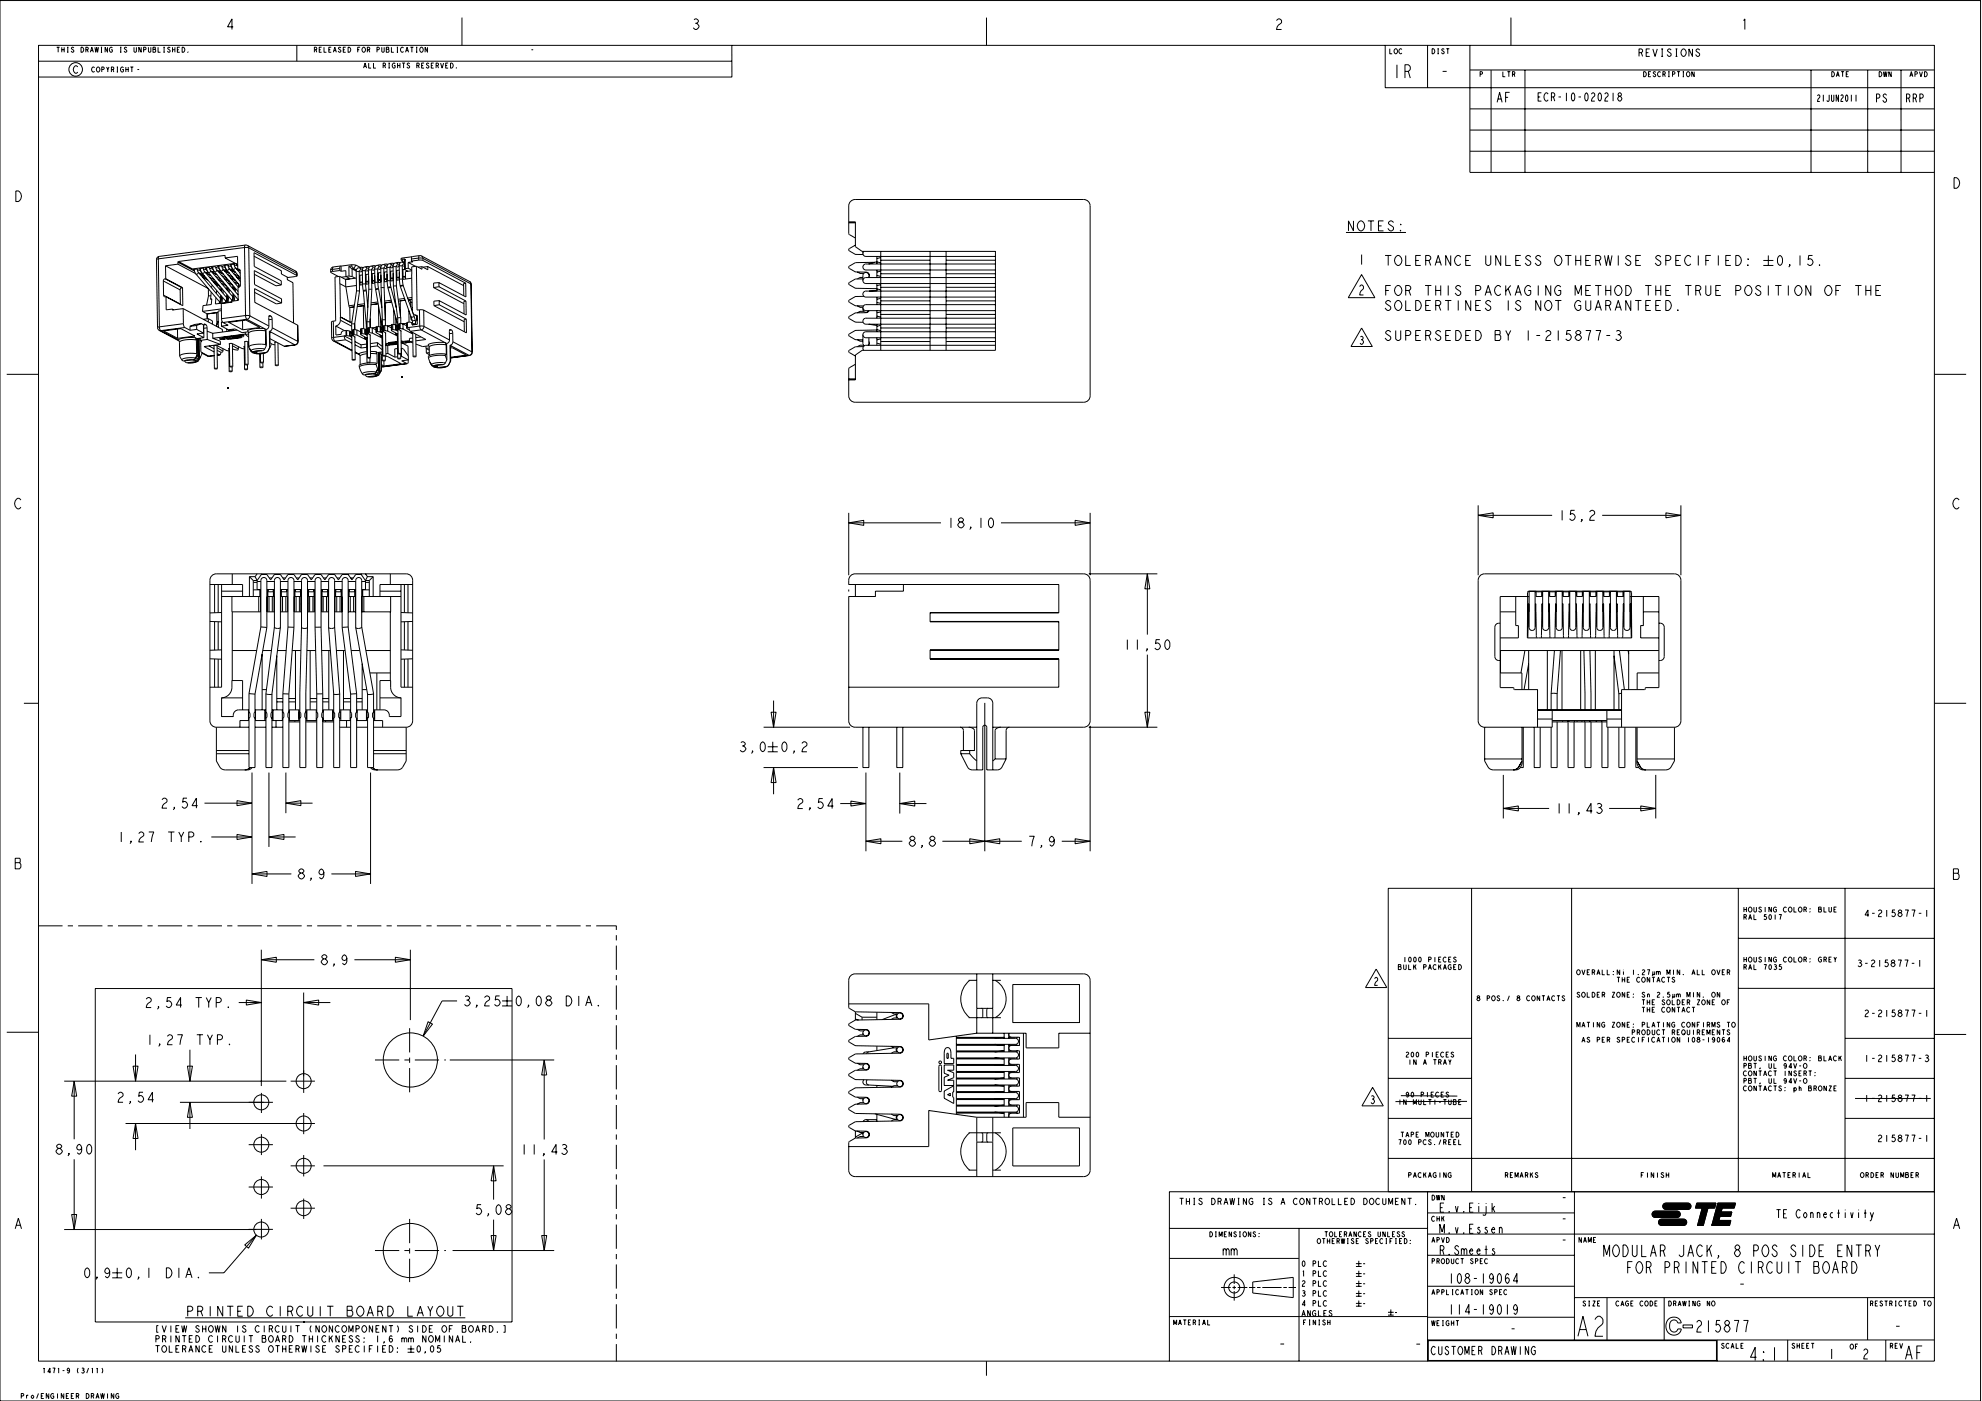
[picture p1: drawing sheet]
<svg xmlns="http://www.w3.org/2000/svg" width="594mm" height="420mm" viewBox="0 0 594 420" stroke-linecap="round" stroke-linejoin="round" font-family="sans-serif">
<g fill="none" stroke="#000" stroke-width=".3">
<path d="M0 .2h594v420h-594zM11.6 13.6h568.5v394.6h-568.5zM11.6 18.4h207.9M17 14.2h.9M17.4 14.2v1.5M18.5 14.2v1.5M18.5 14.9h.7M19.2 14.2v1.5M20.2 14.2h.3M20.2 15.7h.3M20.3 14.2v1.5M22.1 14.4l-.2-.2-.5 .2 .7 .8-.1 .3-.3 .2-.4-.4"/>
<path d="M24.3 14.2a.76 .76 0 0 1 .8 .7 .76 .76 0 0 1-.8 .8zM25.7 14.9l.7-.1v-.5l-.7-.1v1.5M26.2 14.9l.3 .8M27.1 15.7l.5-1.5 .4 1.5M27.3 15.2h.5M28.5 14.2l.2 1.5 .3-1.5 .3 1.5 .2-1.5M30.3 14.2h.3M30.3 15.7h.3M30.4 14.2v1.5M32.2 14.2v1.5l-.7-1.5v1.5M33.7 14.4l-.3-.2a.77 .77 0 0 0-.6 .7 .77 .77 0 0 0 .6 .8l.3-.3v-.5h-.4M36 14.2h.4"/>
<path d="M36 15.7h.4M36.2 14.2v1.5M38 14.4l-.3-.2-.4 .2 .7 .8-.1 .3-.3 .2-.4-.4M40.2 14.2v1.2l.3 .3 .4-.3v-1.2M42.4 14.2v1.5l-.8-1.5v1.5M43.1 14.9l.6-.1v-.5l-.6-.1v1.5M44.5 14.2v1.2l.3 .3 .4-.3v-1.2M45.9 14.2l.7 .1 .1 1.1-.2 .3h-.6zM45.9 14.8h.6M47.4 14.2v1.5h.7M49 14.2h.4M49 15.7h.4"/>
<path d="M49.2 14.2v1.5M51 14.4l-.3-.2-.4 .2 .7 .8-.1 .3-.3 .2-.4-.4M51.7 14.2v1.5M51.7 14.9h.8M52.5 14.2v1.5M53.2 14.9h.4M53.9 14.2h-.7v1.5h.7M54.6 14.2a.76 .76 0 0 1 .8 .7 .76 .76 0 0 1-.8 .8zM56.3 15.5l.1 .2zM69.9 8h-1.6l1.3-2.3v3.1M89 13.6v4.8M94.3 14.9l.6-.1v-.5l-.6-.1v1.5"/>
<path d="M94.7 14.9l.3 .8M95.7 14.9h.5M96.5 14.2h-.8v1.5h.8M97.2 14.2v1.5h.7M98.6 14.9h.5M99.3 14.2h-.7v1.5h.7M100 15.7l.4-1.5 .5 1.5M100.2 15.2h.5M102.2 14.4l-.2-.2-.5 .2 .7 .8-.1 .3-.3 .2-.4-.4M103 14.9h.4M103.7 14.2h-.7v1.5h.7M104.4 14.2a.76 .76 0 0 1 .8 .7 .76 .76 0 0 1-.8 .8z"/>
<path d="M107.3 14.9h.4M108 14.2h-.7v1.5M108.8 14.3l.2-.1a.77 .77 0 0 1 .6 .7 .77 .77 0 0 1-.6 .8l-.5-.8zM109.2 19.9h.6M110.2 14.9l.6-.1v-.5l-.6-.1v1.5M110.6 18.9v1.5h.7M110.6 14.9l.3 .8M112 18.9v1.5h.7M113.1 14.9l.6-.1v-.5l-.6-.1v1.5M114.5 14.2v1.2l.3 .3 .4-.3v-1.2M114.9 19.7l.6-.2v-.5l-.6-.1v1.5M115.4 19.7l.2 .7"/>
<path d="M115.9 14.2l.7 .1 .1 1.1-.2 .3h-.6zM115.9 14.8h.6M116.5 18.9h.4M116.7 18.9v1.5M117.4 14.2v1.5h.7M118.5 19.2l-.3-.3a.77 .77 0 0 0-.6 .8 .77 .77 0 0 0 .6 .7l.3-.2v-.5h-.3M119 14.2h.4M119 15.7h.4M119.2 14.2v1.5M119.2 18.9v1.5M119.2 19.7h.8M120 18.9v1.5"/>
<path d="M120.6 18.9h.9M121 14.4l-.3-.2a.77 .77 0 0 0-.6 .7 .77 .77 0 0 0 .6 .8l.3-.3M121 18.9v1.5M121.6 15.7l.5-1.5 .4 1.5M121.8 15.2h.6M122.8 19.2l-.2-.3-.5 .3 .7 .7v.4l-.4 .1-.4-.4M123.1 14.2h.9M123.5 14.2v1.5M124.8 14.2h.4M124.8 15.7h.4M125 14.2v1.5M125 19.7l.6-.2v-.5l-.6-.1v1.5"/>
<path d="M125.5 19.7l.2 .7M126.1 14.3l.2-.1a.77 .77 0 0 1 .7 .7 .77 .77 0 0 1-.7 .8l-.4-.8zM126.5 19.7h.4M127.2 18.9h-.7v1.5h.7M128.2 14.2v1.5l-.7-1.5v1.5M128.6 19.2l-.2-.3-.5 .3 .7 .7-.1 .4-.3 .1-.4-.4M129.3 19.7h.5M130.1 18.9h-.8v1.5h.8M130.8 19.7l.6-.2v-.5l-.6-.1v1.5M131.2 19.7l.3 .7M132.1 18.9l.5 1.5 .4-1.5M133.7 19.7h.4"/>
<path d="M134.4 18.9h-.7v1.5h.7M135.1 18.9a.76 .76 0 0 1 .8 .8 .76 .76 0 0 1-.8 .7zM138.6 5.3v8.3M159.4 14.9h.5M208.1 5.9l.4-.2a.79 .79 0 0 1 1 .8l-.6 .5a.88 .88 0 0 1 .5 1.4 .88 .88 0 0 1-1.5-.1M208.5 7h.4M219.5 13.6v9.5h-207.9M295.9 5.3v8.3M382.8 6.2l.6-.5h.4l.6 .5a1.22 1.22 0 0 1-1 1.3l-.5 1.3h1.5M415.4 13.6v12.7h164.7M416.8 14.6v1.5h.7M418.3 14.7l.2-.1a.78 .78 0 0 1 .7 .8 .78 .78 0 0 1-.7 .7l-.4-.7z"/>
<path d="M419 19.4v4M420.4 14.9l-.2-.3a.77 .77 0 0 0-.7 .8 .77 .77 0 0 0 .7 .7l.2-.2M428.1 13.6v12.7M429.5 14.6a.76 .76 0 0 1 .8 .8 .76 .76 0 0 1-.8 .7zM431.1 16.1h.4M431.1 14.6h.4M431.3 14.6v1.5M433.1 14.9l-.2-.3-.5 .3 .7 .7-.1 .4-.3 .1-.4-.3M433.8 14.6h.9M434.2 14.6v1.5M440.8 13.6v38.1h139.3M453.2 5.3v8.3"/>
<path d="M491.6 15.8l.9-.2v-.7l-.9-.2v2.2M492.2 15.8l.4 1.1M493.7 15.8h.7M494.8 14.7h-1.1v2.2h1.1M495.7 14.7l.7 2.2 .6-2.2M498.2 14.7h.6M498.3 16.9h.5M498.5 14.7v2.2M501.2 15l-.4-.3-.7 .3 .2 .4 .9 .8-.1 .5-.6 .2-.5-.5M502.5 14.7h.6M502.5 16.9h.6M502.8 14.7v2.2"/>
<path d="M504.5 14.9l.3-.2a1.14 1.14 0 0 1 .9 1.1 1.14 1.14 0 0 1-.9 1.1l-.3-.2a1.3 1.3 0 0 1 0-1.8zM507.6 14.7v2.2l-1.1-2.2v2.2M509.7 15l-.4-.3-.6 .3 .1 .4 .9 .8-.1 .5-.5 .2-.6-.5M522.9 6.2l.4-.5v3.1M23.3 20.1l-.4-.4a1.14 1.14 0 0 0-.9 1.1 1.14 1.14 0 0 0 .9 1.2l.4-.4M28.4 20.3l-.3-.2a.77 .77 0 0 0-.6 .7 .77 .77 0 0 0 .6 .8l.3-.2M29.2 20.2l.1-.1a.77 .77 0 0 1 .7 .7 .77 .77 0 0 1-.7 .8l-.4-.8zM30.5 20.8l.7-.1v-.5l-.7-.1v1.5M32 20.1l.3 .7v.8M32.7 20.1l-.4 .7M33.4 20.8l.6-.1v-.5l-.6-.1v1.5M33.9 20.8l.2 .8"/>
<path d="M35 20.1h.4M35 21.6h.4M35.2 20.1v1.5M37 20.3l-.3-.2a.77 .77 0 0 0-.6 .7 .77 .77 0 0 0 .6 .8l.3-.2v-.6h-.3M37.7 20.1v1.5M37.7 20.8h.8M38.5 20.1v1.5M39.1 20.1h.9M39.5 20.1v1.5M41.2 20.8h.5M109 20.4l.5-1.5 .4 1.5M116.5 20.4h.4"/>
<path d="M136.8 20.3l.1 .1zM421.4 21.4h1l.6-.7v-.6l-.6-.7h-1v4M422.4 21.4l.6 2M432.7 21.4h1.2M440.8 32.7h139.3M440.8 39h139.3M440.8 21h139.3M443.9 22.3l.6-.2v-.5l-.6-.1v1.5M447.2 21v30.7M449 30.7l.8-3 .7 3M449.3 29.7h.9M450.7 21.5v1.5h.7"/>
<path d="M451.6 29.2h.7M452.1 21.5h.9M452.5 21.5v1.5M452.8 27.7h-1.2v3M453.6 22.3l.6-.2v-.5l-.6-.1v1.5M454.1 22.3l.2 .7M457.4 21v30.7M461.3 29.1h.6M462.3 27.8h-1v2.5h1M464.3 28.2l-.4-.4a1.33 1.33 0 0 0-.9 1.3 1.33 1.33 0 0 0 .9 1.2l.4-.4M465.3 29.1h.6l.4-.4v-.5l-.4-.4h-.6v2.5M465.9 29.1l.4 1.2"/>
<path d="M467.4 29.1h.8M469.8 27.8v2.5M471.5 28l.3-.2a1.69 1.69 0 0 1 0 2.5 1.78 1.78 0 0 1-.3-2.3zM473.4 29.1h.8M475.5 28l.3-.2a1.7 1.7 0 0 1 0 2.5 1.78 1.78 0 0 1-.3-2.3zM477.3 28.2l.6-.4 .4 .4-.1 .7a1.69 1.69 0 0 0-.9 1.4h1M479.5 28l.3-.2a1.7 1.7 0 0 1 0 2.5 1.76 1.76 0 0 1-.3-2.3zM481.3 28.2l.6-.4 .4 .4-.1 .7a1.69 1.69 0 0 0-.9 1.4h1M483.8 27.8v2.5M485.4 29.1a.62 .62 0 0 1 .9 .3 .62 .62 0 0 1-.5 .8 .62 .62 0 0 1-.6-.7zM485.7 28.9l-.4-.4 .4-.7 .6 .4-.4 .7M493 21.5a.76 .76 0 0 1 .8 .8 .76 .76 0 0 1-.8 .7z"/>
<path d="M494.4 22.3h.4M495.1 21.5h-.7v1.5h.7M496.6 21.7l-.3-.2-.5 .2 .8 .8-.1 .4-.4 .1-.4-.4M498 21.7l-.3-.2a.77 .77 0 0 0-.6 .8 .77 .77 0 0 0 .6 .7l.3-.2M498.7 22.3l.7-.2v-.5l-.7-.1v1.5M499.2 22.3l.3 .7M500.3 21.5h.4M500.3 23h.4M500.5 21.5v1.5M501.6 22.3l.6-.2v-.5l-.6-.1v1.5M503 21.5h.9M503.4 21.5v1.5"/>
<path d="M504.7 21.5h.3M504.7 23h.3M504.9 21.5v1.5M506 21.6l.2-.1a.77 .77 0 0 1 .6 .8 .77 .77 0 0 1-.6 .7l-.4-.7zM508.1 21.5v1.5l-.7-1.5v1.5M543.2 21v30.7M545.1 28.8l.3-.4 .4 .4-.7 1.6h.7M546.8 28.4v2M548.6 28.4v1.7l-.3 .3-.4-.3M549.3 28.4v1.7l.3 .3 .4-.3v-1.7M549.4 21.5a.76 .76 0 0 1 .8 .7 .76 .76 0 0 1-.8 .8zM550.7 23l.5-1.5 .4 1.5"/>
<path d="M550.9 22.5h.5M551.4 28.4v2l-.7-2v2M552.1 28.8l.3-.4 .4 .4-.7 1.6h.7M552.2 21.5h.9M552.6 21.5v1.5M553.7 28.6l.1-.2 .2 .2 .2 .5-.1 1-.3 .3-.3-.6zM553.7 22.3h.5M554.4 21.5h-.7v1.5h.7M555.2 28.4v2M556.6 28.4v2M560.1 21v30.7M562.8 29.4h.6l.4-.4v-.4l-.4-.4h-.6v2.5"/>
<path d="M563.6 21.5a.76 .76 0 0 1 .8 .8 .76 .76 0 0 1-.8 .7zM564.9 21.5l.2 1.5 .3-1.5 .3 1.5 .2-1.5M565.8 28.6l-.4-.4-.6 .4 .1 .4 .9 .8-.1 .7-.5 .2-.5-.6M567.2 21.5v1.5l-.7-1.5v1.5M570.1 21v30.7M571.8 29.4h.6l.4-.4v-.4l-.4-.4h-.6v2.5M572.4 29.4l.4 1.3M572.8 23l.4-1.5 .5 1.5M573 22.5h.5M573.8 29.4h.6l.4-.4v-.4l-.4-.4h-.6v2.5M574.3 22.3l.7-.2v-.5l-.7-.1v1.5M574.4 29.4l.4 1.3"/>
<path d="M575.7 21.5l.4 1.5 .5-1.5M575.8 29.4h.6l.4-.4v-.4l-.4-.4h-.6v2.5M577.2 21.5a.76 .76 0 0 1 .8 .8 .76 .76 0 0 1-.8 .7zM4.7 57.3a1.59 1.59 0 0 1 1.7 1.5 1.59 1.59 0 0 1-1.6 1.6zM440.8 45.4h139.3M586 53.3a1.59 1.59 0 0 1 1.7 1.6 1.59 1.59 0 0 1-1.7 1.6zM46.9 77.9l.3 20.4M47.5 77.6l-.6 .3M47.5 77.6l.3 20.4M47.7 76.9l-.2 .7M47.8 76.9h.1M47.8 76.9a.96 .96 0 0 0-.9 1"/>
<path d="M49.6 79.7l.1 3.9M49.6 79.7l12.8 6.8M53.4 78.6v.6M53.4 78.6l4.9 2.7M53.4 79.2l5.3 2.8M53.4 79.2l-3.8 .5M53.5 78.4l-.1 .2M53.5 78.4l4.2 2.3M65.6 79.8l.5 1.4M66.5 79.8l.3 .8M67.3 76.6l.2 .8M67.3 76.6l.2 .1"/>
<path d="M67.3 76.6l-13.8 1.8M67.5 79.6l.4 1.3M67.5 77.4l3.7-.5 .1 3.8M67.5 77.4l3.8 2M68.4 79.6l.2 .7M68.7 79.8h-.3M68.7 79.8h.7M68.7 79.8l-.5-.3-1.1 .1 .4 .3M69.2 79.8l.6 .9M69.3 79.3l.5 1.4M70.2 79.3l.3 .8M70.5 79.5l-.2 .1"/>
<path d="M70.6 79l-12.9 1.7M70.6 79.6h.6M70.6 79.6l-.5-.4-1.2 .2 .4 .2M70.8 79.1l.4 .3M71.1 79.6l.2 .3M71.2 79.3v.2M71.2 79.6h.1M71.2 79.5l.1 .3M73.3 74.2l1.3 .1M73.3 74.2l.3 20.4M73.3 74.2l-25.8 3.4M73.6 73.5l.6 .1"/>
<path d="M73.6 73.5l-.3 .7M73.6 73.5l-25.8 3.4M74.2 73.6l.4 .7M74.2 73.6l14.4 7.7M74.6 74.3l.3 20.4M74.6 74.3l14.4 7.7M76.2 76.8l8.2 4.4v1l2 1 2.7-.5M102.2 79.8l-.3 .7M102.2 79.8h.1M102.2 79.8l-2.2 .3M102.3 79.8h.1M102.3 79.8v1.6"/>
<path d="M104.6 79.9l.1 2.9M104.6 79.9l1 .7M105.4 79.8l.7 .7M105.4 79.8l-.8 .1M105.7 79.4l-.3 .4M105.7 79.4l1 .1M105.7 79.4l-3.4 .4M106.7 79.5l-.6 1M106.7 79.5l1.4 .7M110.4 79.9l-.8 .2M110.4 79.9l.3 .3M110.4 79.9l.4 .2"/>
<path d="M111.6 79.9l.6 .3 .1 .5M111.6 79.9l.2 .4-.4 .7M111.6 79.9l-.8 .1-.3 1M112.3 79.6l-.9 .2M112.3 79.6l.2 .4M112.3 79.6l.3 .2M113.4 79.7l.7 .3v.4M113.4 79.7l-.8 .1-.2 1M113.4 79.7l.2 .4-.3 .4M114.1 79.4l-.8 .2M114.1 79.4l.3 .3M114.1 79.4l.4 .2"/>
<path d="M115.3 79.4l.6 .4 .1 .4M115.3 79.4l-.8 .2-.3 1M115.3 79.4l.2 .4-.4 .4M116 79.2l-.9 .2M116 79.2l.2 .3M116 79.2l.3 .1M117 79.9v.4M117.1 79.2l.6 .3 .1 .4M117.1 79.2l-.8 .1-.2 1M117.1 79.2l.2 .4-.3 .4M117.8 79.9l-.3 .4-.5-.2M117.8 78.9l-.8 .2"/>
<path d="M117.8 78.9l.3 .3M117.8 78.9l.4 .2M117.9 79.9h-.1M118.8 79.7v.3M119 78.9l.6 .4 .1 .4M119 78.9l-.8 .2-.3 1M119 78.9l.2 .5-.4 .3M119.7 79.7l-.3 .4-.6-.2M119.7 78.7l-.9 .2M119.7 78.7l.2 .3M119.7 78.7l.3 .2M119.7 79.8l.1 4.1-.9 .1"/>
<path d="M119.7 79.7h.1M120.4 77.4l-.2 .3 .6 .9M120.4 77.4l.3 .4M120.6 79.8h-.9M120.6 79.8l.1 4M120.7 79.6l.4 .2 .3-.1M120.7 79.4l-.1 .4M120.7 77.8l.1 .8M120.8 78.5l-.2 .1M120.8 78.7l.6 .3M120.8 78.7l-.8 .1-.3 1M120.8 78.7l.2 .4-.3 .4"/>
<path d="M120.8 78.6l.6 .3M121.4 78.5v2.4M121.4 78.5l-.6 .1M121.5 77.7l-.1 .8M121.5 77.7v2.9M121.5 77.7l-.8 .1M122.4 78.7v1.7M122.4 78.7l2.2 1.2M123.4 77.7v.6M123.4 78.3l.4 .2-1.4 .2M123.6 77l-3.2 .4M124.9 79.8l.2 13.2 .7-.1"/>
<path d="M124.9 79.8l-1.4 .2v2.3M124.9 79.8l1.7 .9-.1-.7M125.6 77.4l1.2 .1M125.6 77.4v.6M125.6 77.4l-2.2 .3M125.6 78l1.2 .1M125.6 78l-2.2 .3M125.8 76.7l.6 .1M125.8 76.7l-2.2 .2-.2 .8M125.8 76.7l-.2 .7M126.4 76.8l.4 .7M126.4 76.8l14.4 7.6"/>
<path d="M126.5 80l-1.1 .1M126.8 77.5v.6M126.8 77.5l14.4 7.7M126.8 78.1l12.9 6.8M128.3 79.9v1l-1.8-.9M128.3 79.9l-1.4 .2M128.3 79.9l10.7 5.8M254.5 66.5h2v7.5l2 1.4h40v29.7h-40l-2 1.4v7.4h-2M254.5 66.8h2M256.5 71.4l-1.8-1-.2-.4v-8.3a1.92 1.92 0 0 1 2-1.9h68.5a1.92 1.92 0 0 1 1.9 1.9v57a1.92 1.92 0 0 1-1.9 1.9h-68.5a1.92 1.92 0 0 1-2-1.9v-8.1l.2-.3 1.8-1.1M256.5 73.5l-1.9 1.1v.6l1.9 1.1h2.4M258.8 75.4v.6"/>
<path d="M259 75.4a.9 .9 0 0 0-.1 1 .9 .9 0 0 0 .8 .5h38.8M262.4 78.7l-5.9 .1-1.9 1.2 .2 .5 1.7 1.1h3.3a1 1 0 0 1 .8 1.5M263 78.5l-2.5 .7M263 76.9v2.3M263 78.5l1.1 .3M264.1 75.4v29.7M264.1 78h14.8M264.1 77.2l-1.1 .3M278.9 75.4v29.7M283.7 75.4v29.7M283.7 78h14.8M298.5 79.2h-38.8a.9 .9 0 0 0-.9 .9 .9 .9 0 0 0 .9 .9h38.8"/>
<path d="M403.7 69.7h18M405.9 66.2v3l-1.5-3v3M407.6 66.5a.89 .89 0 0 1 .9-.2 .89 .89 0 0 1 .6 .7 1.52 1.52 0 0 1-1.1 2.2l-.4-.2a1.68 1.68 0 0 1 0-2.5zM408.4 76.3v3M410.2 66.2h1.9M411.2 66.2v3M413.4 67.7h1M414.9 66.2h-1.5v3h1.5M415.4 76.6h1.9M416.3 76.6v3M417.9 66.7l-.5-.5a.77 .77 0 0 0-1 .8l.6 .5a1.01 1.01 0 0 1 .7 1.5l-.7 .2-.8-.7M418.8 76.9l.4-.3a1.51 1.51 0 0 1 1.3 1.5 1.51 1.51 0 0 1-1.3 1.5l-.4-.2a1.67 1.67 0 0 1 0-2.5z"/>
<path d="M420 69l.2 .2h-.2zM420 67.2h.2v.3zM421.6 76.6v3h1.5M424.6 78.1h.9M426.1 76.6h-1.5v3h1.5M427.6 78.1h.9l.4-.2 .2-.3-.2-.7-.4-.3h-.9v3M428.5 78.1l.6 1.5M430.4 79.6l.9-3 1 3M430.8 78.6h1.1M435.1 76.6v3l-1.5-3v3M438.1 77.1l-.6-.5a1.51 1.51 0 0 0-1.3 1.5 1.51 1.51 0 0 0 1.3 1.5l.6-.5M439.6 78.1h.9"/>
<path d="M441.1 76.6h-1.5v3h1.5M445.6 76.6v2.5l.6 .5h.3l.6-.5v-2.5M450.1 76.6v3l-1.5-3v3M451.6 76.6v3h1.5M454.6 78.1h.9M456.1 76.6h-1.5v3h1.5M459.1 77.1l-.6-.5a.77 .77 0 0 0-.9 .8l.6 .5a1.01 1.01 0 0 1 .7 1.5l-.7 .2-.8-.7M462.1 77.1l-.6-.5a.77 .77 0 0 0-.9 .8l.6 .5a1.01 1.01 0 0 1 .7 1.5l-.7 .2-.8-.7M466.8 76.9l.4-.3a1.51 1.51 0 0 1 1.3 1.5 1.51 1.51 0 0 1-1.3 1.5l-.4-.2a1.67 1.67 0 0 1 0-2.5zM469.4 76.6h1.9M470.3 76.6v3M472.6 78.1h1.5"/>
<path d="M472.6 76.6v3M474.1 76.6v3M475.6 78.1h.9M477.1 76.6h-1.5v3h1.5M478.6 78.1h.9l.4-.2 .2-.3-.2-.7-.4-.3h-.9v3M479.5 78.1l.6 1.5M481.2 76.6l.6 3 .5-3 .6 3 .6-3M485.3 76.6v3M489.1 77.1l-.6-.5a.77 .77 0 0 0-.9 .8l.6 .5a1.01 1.01 0 0 1 .7 1.5l-.7 .2-.8-.7M490.6 78.1h.9M492.1 76.6h-1.5v3h1.5M498.1 77.1l-.6-.5a.78 .78 0 0 0-.9 .8l.6 .5a1.01 1.01 0 0 1 .7 1.5l-.7 .2-.8-.7"/>
<path d="M499.6 78.1h.9l.4-.2 .2-.3-.2-.7-.4-.3h-.9v3M502.6 78.1h.9M504.1 76.6h-1.5v3h1.5M507.1 77.1l-.6-.5a1.51 1.51 0 0 0-1.3 1.5 1.51 1.51 0 0 0 1.3 1.5l.6-.5M509.3 76.6v3M511.6 78.1h.9M513.1 76.6h-1.5v3M515.3 76.6v3M517.6 78.1h.9M519.1 76.6h-1.5v3h1.5M520.6 76.6a1.51 1.51 0 0 1 1.7 1.5 1.51 1.51 0 0 1-1.7 1.5zM524.2 79.4l.1 .2h-.1z"/>
<path d="M524.2 77.6h.1v.3zM528.8 78.1h3M528.8 79.6h3M530.3 76.6v3M533.5 76.9l.3-.3 .4 .3a1.84 1.84 0 0 1-.4 2.7l-.3-.2a1.99 1.99 0 0 1 0-2.5zM536.8 79.6l-.1-.2 .1 .2-.3 .5M539.8 76.6v3M543.6 76.6h-1.1l-.2 1.3a.94 .94 0 0 1 1.2 .1 .94 .94 0 0 1 0 1.2 .94 .94 0 0 1-1.2 .2l-.2-.3M545.7 79.4l.1 .2h-.1zM47.2 98.3l.6 .8M47.8 99.1l5.9 3.1M47.8 99.1l.4 .1"/>
<path d="M47.8 98l-.6 .3M47.8 98l.4 1.2M48.2 99.2l5.3 2.8M49 84.3l.1 4.2M49 84.3l5 2.6M49.1 88.5l.2 .5h.5M49.1 88.5l5 2.7M49.1 99.2l5.1-.6 4.2 2.2-5.1 .7zM49.5 83.6l-.3 .2-.2 .5M49.5 83.6l5.1 2.7M49.7 83.6l5 2.7M49.7 83.6h-.2"/>
<path d="M49.8 89v3.9l1.9-.2M51.7 92.7v.1M51.7 92.7l.4 .2M51.7 92.8v.1M51.7 92.8l.3 .1M51.7 92.9l.2 .1M53.2 98.7l.1 2.8M54 86.9l.1 4.3M54.1 91.2v.1M54.6 86.3l-.4 .2-.2 .4M54.7 86.3l.1 5.4-5-2.7M54.7 86.3h-.1"/>
<path d="M54.9 92.6l-3.2 .3M54.9 92.6l.1 4.5M54.9 92.6l11.8 6.2v.8M55 97.1l.4 1.1M55 97.1l-7.2 .9M55.4 98.2l1.6 .9M55.4 98.2l-7.2 1M57 97.9v1.2M57.7 80.7l.6 .4M58.2 80.8l.5 1.3M58.3 81l-.3-.2 1-.1 .5 .3M58.7 82.1l6.9 8.2 .3 .1"/>
<path d="M59 97.6v1.2M59 97.6l-2 .3M59 98.8l2 1.1M59 98.8l-2 .3M59.1 80.8l.3 .7M59.4 81.5l-.1 .6h-.6M59.4 81.5l6.7 8M59.5 81h-.3M59.5 81h.6M59.7 81.8l.1 .2M59.8 82l1.6 .8M60 82.2l1.8 1.2"/>
<path d="M60 81.1l.6 .8M60.1 80.5l.5 1.4M60.3 97.1l.7 .3v2.5M60.3 97.1l-2 .2-1.3 .6M60.3 97.1l-1.3 .5M60.6 81.9h.1M60.6 81.9l-.8 .1M60.6 81.9l6.9 8.1 .4 .1M60.7 82.4l.7 .5M60.7 93.4l1.5 .7M60.8 83.2l1.6 .8M61 80.5l.3 .8"/>
<path d="M61 99.9l-1.9 .2 2.1 1.2M61.3 81.3l-.2 .6h-.5M61.3 81.3l6.7 7.9M61.3 80.8h-.3M61.3 80.8h.7M61.3 80.8l-.5-.4-1.1 .2 .4 .3M61.4 97.2l-.3 .5 .1 3.6M61.4 97.2l.4 .2M61.4 97.2h-.2M61.5 81.6l.2 .2M61.7 81.8l1.5 .8M61.8 81.9l1.5 .8"/>
<path d="M61.8 97.4l.3 .9M61.8 97.4h-.7M61.9 80.8l.5 .9M61.9 80.3l.1 .4M62 80.8h.1M62 80.7l.4 .9M62.1 98.3l.1 3.5M62.1 98.3l-1 .2M62.1 99.3l1.7 .7M62.2 94.1l-.1 1.5M62.2 94.1h.1M62.4 81.7h.1"/>
<path d="M62.4 81.7l-.7 .1M62.4 81.6l6.9 8.2 .3 .1M62.5 95.6v1M62.5 95.6l1.2 .6v1M62.5 95.6l-1.5 .2M62.5 86.6v2.2M62.5 88.8l-.6 2.7M62.8 83.1l1.5 .8M62.8 80.3l.3 .8M63.1 81.1l-.1 .5h-.6M63.1 81.1l6.7 7.9M63.2 89.7l.3-.1-.1 1.7-2.5 .4-.2 1.7"/>
<path d="M63.2 89.7l.3 .2M63.2 80.5h-.3M63.2 88.7l-.7 .1M63.3 81.4l.2 .1M63.3 87.6l-.1 2.1M63.5 84l1.6 .8M63.5 81.5l1.5 .8M63.6 81.7l1.6 .8M63.7 80.6l.5 .8M63.8 85.7h-.3v.6M63.8 80.1v.4M63.8 100v1.5"/>
<path d="M63.8 80.6h.1M63.8 80.5l.5 .9M63.9 80.5l-.6 .1-.6-.4-1.1 .2 .4 .2M63.9 84.4l1.8 1.1h-.4M64.2 81.4l.1 .1M64.2 81.4l-.7 .1M64.3 81.4l6.8 8.1 .3 .1M64.4 85l.7 .5M64.5 85.2l.6 .3M64.6 82.8l1.6 .9M64.7 80.1l.2 .7M64.8 89.3l-.2 1.9 5-.7"/>
<path d="M64.9 80.8l-.1 .6h-.5M64.9 80.8l6.5 7.7M65 87.1l-.1 .9M65 93.8v3.6M65 80.3h-.3M65 80.3h.7M65 80.3l-.5-.3-1.1 .1 .4 .3M65.1 85.5v.4M65.1 85.5l.9 .4v.9M65.1 85.5h-.3M65.2 81.1l.2 .2M65.3 83.7l1.6 .9"/>
<path d="M65.4 81.3l1.5 .8M65.4 93.7l-3.2 .4M65.4 81.4l1.6 .9M65.4 96.3l-.5 1.5M65.5 83.9l1.6 .8M65.5 80.3l.6 .9M65.9 90.4l-.2 .6M65.9 85.8h.1M66 86.8l.3 .3M66 90.3l-.1 .1M66.1 81.2h.1M66.1 81.2l-.7 .1"/>
<path d="M66.1 81.2l5.3 6.2M66.1 89.2v.2M66.2 88.5l-.2 2.5M66.3 89.7l-.1 1.3zM66.3 86.8h-.3M66.3 88.7v1M66.4 88.7l-.1 1M66.4 86.3l-.1 1M66.4 92.6l-5.7 .8M66.4 93.2l-1 .1 .1 4.9M66.4 96.6v1.2M66.4 97.8l2.1 1.1 2-.3 2.1 1.2 1.9-.3"/>
<path d="M66.4 95.6l.5 1.1M66.4 82.6l1.6 .8M66.5 87.5l.1-.9-.1 .9M66.5 85.1l.2 .1M66.7 85.3h.4M66.7 96.5l-.3 .1M66.7 85.3h.1M66.7 85.2v.1M66.7 85.2h-.1M66.7 96.6h-.3M66.7 89.2l-.1 1.7M66.8 80.6l-.1 .5-.6 .1"/>
<path d="M66.8 80.6l4.7 5.5M66.9 80l-.3 .1M66.9 96.7l1.5 .9-2 .2M66.9 80l.6 .1M66.9 80l-.5-.3-1.2 .2 .5 .2M67 87l-.1 .9M67 80.9l.2 .1M67.1 85.3v.5M67.1 85.3l.7 .3v1M67.2 83.5l1.6 .8M67.2 81l1.5 .8M67.3 85l-.6 .2"/>
<path d="M67.3 81.2l1.6 .8M67.3 83.6l1.6 .9M67.4 80.1l.5 .8M67.5 85.2v.3M67.6 85.4v.2M67.7 90.1l-.1 .7M67.8 86.6l.4 .2M67.9 80.9l.1 .1M67.9 80.9l-.7 .1M67.9 80.9l4.1 4.9M68 89l-.1 .2M68 98.7v.7"/>
<path d="M68 88.3l-.2 2.4M68.2 86.5l-.4 .1M68.2 88.5l-.2 2.2zM68.2 86.1l-.1 .9M68.3 82.4l1.6 .8M68.3 84.8l.2 .1M68.4 86.3l-.1 .9M68.5 85l.5 .1M68.5 85h.1M68.5 84.9v.1M68.5 84.9l-.1 .1M68.6 96.7l5.1-.7 4.2 2.2-5.1 .7z"/>
<path d="M68.6 88.9l-.2 1.8M68.6 98.9v.4M68.6 80.3l-.1 .6h-.6M68.6 80.3l3.5 4.1M68.8 98.9l-.1 .4M68.8 99.2v.1M68.8 86.8l-.1 .9M68.9 98.9l-.1 .3M68.9 80.6l.2 .2M69 85.1l-.1 .4M69 85.1l.7 .3v.9M69 83.2l1.6 .9"/>
<path d="M69.1 80.8l1.5 .8M69.1 80.9l1.6 .9M69.1 84.7l-.6 .2M69.2 83.4l1.6 .8M69.3 84.9v.3M69.5 85.2v.1M69.6 89.9l-.2 .6M69.6 90.5l-3.2 .5v4.6M69.6 99.2h-.8M69.7 90.3l-.1 .2M69.7 86.3l.3 .3M69.7 89.8l-.1 .1"/>
<path d="M69.8 80.7l-.7 .1M69.8 80.7h.1M69.8 80.7l2.3 2.7M69.8 98.7l-.1 .5M69.8 88.7v.2M69.9 88l-.2 2.3M70 89.2l-.1 1.1M70 86.3h-.3M70 98.7v.4M70.1 88.3l-.1 .9zM70.1 85.8l-.1 1M70.1 82.1l1.6 .9"/>
<path d="M70.2 84.6l.2 .1M70.3 86.1l-.1 .9zM70.4 84.8h.4M70.4 84.8h.1M70.4 84.8h-.1M70.4 84.7v.1M70.4 84.7h-.1M70.4 88.7l-.1 1.5M70.5 80.1l-.1 .5-.6 .1M70.5 80.1l1.5 1.9M70.7 86.5l-.1 1M70.7 80.4l.2 .2"/>
<path d="M70.8 84.8v.5M70.8 84.8l.7 .4M70.9 83l1.2 .6M70.9 80.6l1.1 .6-.7-.5M71 80.7l1 .5M71 84.5l-.6 .2M71 83.2l1.1 .5M71.1 99l-7.3 1M71.1 84.7l.1 .3M71.3 80.5l-.4 .1M71.3 84.9v.2M71.4 89.6l-.1 .5"/>
<path d="M71.5 80.7l.5 .5 .1 4.3-.1 .4-.4 .2M71.5 80.7h-.2M71.5 80.7l.5 .3M71.5 85.1v1M71.5 86.1h.1M71.6 86.1l-.2 .1v3.9l-1.7 .2M71.8 86.1h-.3M71.9 85.6v.4M72 81.9h.1M72 84.3l.1 .1M72.7 96.1l.1 2.8M73.6 99.6v.7"/>
<path d="M73.6 94.6l.5 1.2M73.6 94.6l1.3 .1M73.6 94.6l-7.2 1M74.1 95.8l-7.2 .9M74.1 95.8l5.7 3M74.6 99.9v4.1M74.9 94.7l-.2 .7-.6 .4M74.9 94.7l5.7 3.1M76.3 82.3l6.5 3.4 1.6-.2M76.4 87.7l6.5 3.4 1.6-.2M79.6 99.2l-.1-.3a.86 .86 0 0 0-1.2-.4l-3.4 .4a.5 .5 0 0 0-.6 .3 .5 .5 0 0 0 .2 .6l.1 .1M79.6 99.2h-3.2l-1.3 .3-.5 .4"/>
<path d="M79.6 99.2l.1 4.1M79.8 98.8l.1 4.9M80.6 97.8l-.2 .7-.6 .3M80.9 94.6l-.3 .4v2.8M80.9 94.6h-.1M80.9 94.6l.4 .2M81 99.8v3l.3 .2-.2 .9M81 99.8h.1M81 99.6h.3l-.3 .2zM81.3 94.8l.3 1M81.3 94.8l-.7 .1M81.6 95.8l-1 .1"/>
<path d="M81.6 95.8l.1 2.5M81.7 98.3l-.3 .7-.6 .4M81.7 98.3l7.6 4.1M84.4 85.5l-8.1-4.4v4.2l8.1 4.3 .1 1.3M84.5 90.9l-8.2-4.3 .1 4.1 12.8 6.8M86.2 83.1v.8l1.7 .9 .1 12.1M88.6 81.3l.5 .8M88.6 81.3l.4 .7M89 82l.1 .1M89 82v.6M89 82.6l.1 .1M89 82.6l-12.8-6.8v4.1l8.2 4.3v1.3"/>
<path d="M89.1 82.1v.6M89.2 97.5l.2 5M89.2 97.5l.1 4.9M99.2 81v.6M99.2 81.6l2.3 1.3M99.7 80.8l-.5 .2M99.7 80.8v.6M99.7 81.4l-.5 .2M100 96.3l-.6 .2 .1 4.9M100 96.3v4.9M100 80.1a.96 .96 0 0 0-.8 .9M100 80.1l-.3 .7"/>
<path d="M100.7 97.8v2.7l1.6-.2 .4-.9 1.1-.3M100.7 97.8h.1M100.7 97.8l2.6 1.4M101.9 82.9l-1.4 .2 .2 13.1-.7 .1M101.9 82.9l.1 2.2M101.9 82.9l1.8 .9M101.9 80.5v.6M101.9 80.5l-2.2 .3M101.9 81.1l.4 .3M101.9 81.1l-2.2 .3M102 85.1l.1 10M102 85.1l1.7 .9"/>
<path d="M102.1 95.1v.9M102.1 95.1l3.4 1.8M102.1 96l-.4 1.2-1 .6M102.1 96l3.4 1.8M102.1 95.1l2.9 1.5M102.1 95.1h.1M102.3 81.4l1.4-.2 .1 1.7M103.7 83.8v2.2M103.7 86l.9 5.7M103.8 82.9l1.2 .7-1.4 .2M103.8 99.1h.2M103.8 99.1v1.6"/>
<path d="M103.8 83l-1.4 .1M104 99.1v1.6M104 99.1l.8 .1M104.6 91.7l.3 .5M104.7 82.8l.9 .1M104.7 82.8l-.9 .1M104.8 99.2v1.6M104.9 92.2h.1M104.9 92.2l.1 4.4M104.9 99.6l.1 1M104.9 99.6l.4 .3M104.9 99.6l.6 .3"/>
<path d="M105.3 99.9v.5M105.3 99.9l.5 .2M105.5 97.2h.9M105.5 97.2v2.4l-.7-.4M105.6 96.5l-.6 .1M105.6 80.6v2.3M105.6 80.6l1.2 .7M105.6 82.9l1 .5M105.9 98.9l-.1 1.8M105.9 98.9v1.5M106.1 80.5l.8 .5M106.1 80.5l-.5 .1"/>
<path d="M106.2 98.8l-.3 .1M106.2 98.8v1.6M106.2 98.8l.8 .2M106.2 92l-1.3 .2M106.3 91.5l-1.7 .2M106.4 97.3v.1M106.4 98.3h.1M106.4 97.1v1.7v-1.6M106.8 81.5l.1 5.8M106.9 83.4l-3.2 .4M106.9 85.6l-3.2 .4M106.9 87.3l.9 .1"/>
<path d="M106.9 87.3l-1.4 9.9M107 99l.1 1.5M107 99l1.2 .5M107.7 81.5h-.9M107.7 81.5l.1 5.9M107.8 82.7l.1 .1M107.8 83l.1 .1M107.8 83.5h.2M107.8 81.1l-.1 .4M107.8 87.4l-1.4 9.8M107.9 80.4l.2 .4-.3 .4M107.9 80.4l.6 .3 .1 .4"/>
<path d="M107.9 80.4l-.8 .1-.3 1M107.9 82.6l.1 2.9M108.2 98.5v1.9M108.2 98.5l.1 1.6M108.6 98.5h-.4M108.6 98.5v1.6M108.6 98.5l.8 .1M108.6 81.1l-.3 .4-.6-.2M108.6 80.1l-.9 .2M108.6 80.1l.2 .4M108.6 80.1l.3 .2M108.7 81.3v4.1l-.9 .1"/>
<path d="M108.7 81.1h-.1M108.7 82.5l-.9 .1M108.7 83.2h.1M108.7 84.5l-.7 .2 .7 .2M108.9 87.1l.1 .2M109 87.3l.8 9.6M109.3 91.1l-2.1 .3M109.4 91.6l-2.3 .3M109.4 91.9l-.4-.2 .1 6.9M109.4 98.6v1.6M109.4 98.6l.7 .4M109.5 81.2l-.8 .1"/>
<path d="M109.5 81.2l.1 4M109.6 99v1M109.6 99l.5 .3M109.6 99l.3 .3M109.6 100l.5 .2M109.6 82.7l.2 .1M109.6 83.2l.2 .1M109.6 80.9v.3M109.6 85.2h-.9l.2 1.9M109.6 85.2l.2 1.7M109.7 80.1l.7 .4v.4M109.7 80.1l-.7 .2-.3 1"/>
<path d="M109.7 80.1l.2 .5-.3 .4M109.8 82.3v2.9M109.8 86.9l-.9 .2M109.8 86.9l.1 .2M109.8 96.9l.1 1.1M109.8 96.9h.3M109.8 87.2l-.8 .1M109.9 98v.9M109.9 87.1h.1M109.9 87.1l.4 5.2M109.9 99.3v.5M109.9 99.3l.5 .2"/>
<path d="M109.9 99.8l.5 .3M109.9 99.8l-.3 .2M110.1 98.9h.1M110.1 96.6h.9M110.1 96.6l.1 10.7M110.1 98h-.2M110.4 91.5h-.2M110.4 90.9l-.2 .1M110.4 80.9l-.2 .4-.6-.2M110.5 98.3l-.1 1.8M110.5 98.3v1.5M110.5 99.8l-.1 .3"/>
<path d="M110.5 81l.1 5.8M110.5 80.9h-.1M110.5 82.9h.1M110.5 82.2l-.9 .1M110.6 84.3l-.8 .1 .8 .3M110.6 85.1l-1 .2M110.6 86.8l-.5 9.8M110.8 98.2l-.3 .1M110.8 98.2v1.6M110.8 98.2l.8 .1M110.8 99.8h-.3M110.8 99.8l.9 .1"/>
<path d="M111 96.6v1.6M111 95.6l.1 2.7M111.1 98l-.1 .1M111.4 81h-.9M111.4 81l.1 5.9M111.4 82.5l.2 .1M111.5 83h.2M111.5 86.8h-.9M111.5 86.9h.1M111.5 86.9l-.5 9.7M111.6 82.1v.9M111.6 98.3l.1 1.6"/>
<path d="M111.6 98.3l1.2 .6M111.7 83v2M111.7 99.9l2.9 1.5M111.7 84.2l.7 .2M112.3 80.7l-.3 .3-.6-.2M112.4 80.8v4M112.4 80.7h-.1M112.4 82.7v2.2M112.4 82l-1 .1M112.4 82.7h.1M112.4 84.1l-.7 .1M112.4 84.8l.2 1.8"/>
<path d="M112.4 84.9l-.9 .1M112.6 86.6l.1 .2M112.7 86.8l1.6 9.5M112.8 98.8h-.2M112.8 98.2l-1.3 .1M112.8 99.7l2 1.1M112.9 97.9l-.1 1.8M112.9 97.9v1.6M112.9 99.5l-.1 .2M113.2 97.9h-.3M113.2 97.9v1.5M113.2 97.9l.8 .1"/>
<path d="M113.2 99.4l-.3 .1M113.2 99.4l.8 .2M113.3 80.8h-.9M113.3 80.8v4M113.3 82.2l.2 .1M113.3 82.8h.1M113.3 80.4v.4M113.3 90.6l-2 .2M113.3 84.8l.2 1.6M113.3 84.8h-.9M113.4 91.1l-2.1 .3M113.4 82.8l.1 2"/>
<path d="M113.4 82.8h.1M113.5 81.8v2.1M113.5 83.9l.8 .3M113.5 86.4l-.9 .2M113.5 86.4v.2M113.5 91.7l.1 6.3M113.5 86.6l-.8 .2M113.5 86.6l1 5.7M114 98v1.6M114 98l.7 .4M114 99.6l.7 .3M114.1 80.4l-.3 .4-.5-.2"/>
<path d="M114.2 95.3v2.8M114.2 98.4l.3 .2M114.2 98.4v1M114.2 98.4l.5 .3M114.2 99.4l.5 .2M114.2 80.6l.1 5.8M114.2 80.4h-.1M114.2 82.4h.1M114.2 81.7l-.9 .2M114.2 83.8l-.7 .1M114.3 84.7l-1 .1M114.3 86.4l.4 9.6"/>
<path d="M114.3 96.3h.4M114.3 96.3l.2 1.2M114.5 90.4h-.3M114.5 97.5v.8M114.5 90.9l-.2 .1M114.5 91.9h.1M114.5 98.6v.6M114.5 98.6l.5 .3M114.5 99.2l.5 .3M114.5 99.2l-.3 .2M114.7 96l.1 10.7M114.7 97.4l-.2 .1"/>
<path d="M114.7 98.3l-.1 .1M115 99.5l.7 .4M115.1 80.5l-.9 .1M115.1 80.5h.1M115.1 97.6l-.1 1.9M115.1 97.6v1.6M115.1 99.2l-.1 .3M115.1 80.5l.1 5.8M115.1 82l.2 .1M115.1 82.5l.2 .1M115.2 80.2l-.1 .3M115.2 86.3l-.9 .1"/>
<path d="M115.2 86.3l.4 9.7M115.3 82.6v1.9M115.3 82.6h.1M115.3 81.6v2.1M115.3 83.7l.8 .3M115.4 90.8l2.1-.2-2 .2 .1 6.8M115.4 97.6h-.3M115.4 97.6v1.6M115.4 97.6l.8 .1M115.4 99.2h-.3M115.4 99.2l.9 .1M115.5 94h.1"/>
<path d="M115.5 94.1h.1M115.5 91.7l-.1 .1M115.5 95.9l-.8 .1M115.5 95h.1M115.6 96h.1M115.6 99.8l.1 6.8M115.7 99.9h-.1M115.7 99.9h.1M116 80.2l-.3 .3-.6-.2M116.1 80.3v4.1M116.1 80.2h-.1M116.1 81.5l-1 .1"/>
<path d="M116.1 82.2h.1M116.1 83.6l-.8 .1M116.1 84.4l-.9 .1M116.2 97.7l1.2 .6M116.2 97.7l.1 1.6M116.3 99.3l2.9 1.5M116.3 86.1l.1 .2M116.4 86.3l2.4 9.5M117 80.3h-.9M117 80.3v4M117 81.8l.2 .1M117 82.3h.2"/>
<path d="M117 84.3l.2 1.6M117 84.3h-.9l.2 1.8M117.1 81.4l.1 2.9M117.2 86l-.9 .1M117.2 85.9h.1M117.2 85.9v.2M117.2 86.2l-.8 .1M117.2 86.1h.1M117.2 86.1l1.7 6.2M117.3 90l-1.9 .3M117.4 98.2h-.2M117.4 97.6l-1.3 .1"/>
<path d="M117.4 99.1l2 1.2-.4-.2M117.5 97.3l-.1 1.8M117.5 97.3v1.6M117.5 98.9l-.1 .2M117.8 97.3h-.3M117.8 97.3l.8 .1M117.8 97.3v1.5M117.8 98.8l-.3 .1M117.8 98.8l.9 .2M117.9 80.1l.1 5.8M117.9 81.9h.1M117.9 81.3l-.9 .1"/>
<path d="M117.9 83.3l-.7 .1 .7 .3M118 84.2l-1 .1M118 85.9l1.3 9.5M118.1 92.9v4.4M118.4 90.7l.2 .1v.7M118.5 89.9h-.3M118.6 90.4h-.2M118.6 99.8v.4M118.6 97.4l.7 .3M118.6 97.4l.1 1.6M118.7 99l.6 .3M118.7 95.2v2.3"/>
<path d="M118.7 91.3h-.1M118.8 80l-.9 .1M118.8 80v.1M118.8 97.8l.5 .3M118.8 97.8l.3 .2M118.8 97.8v1M118.8 98.8l.5 .2M118.8 80.1l.1 5.7M118.8 81.5l.2 .1M118.8 82l.2 .1M118.8 95.8l.3 1.1M118.9 85.8l-.9 .1"/>
<path d="M118.9 85.8l1.3 9.6M119 81.1l.1 2.9M119 83.2l.8 .3M119.1 96.9v.8M119.1 98l.5 .3M119.1 98v.6M119.1 98.6l.5 .3M119.1 98.6l-.3 .2M119.3 95.4l.2 10.7M119.3 95.7l-.5 .1M119.3 96.8l-.2 .1M119.5 90.3l2-.3-1.5 .2 .1 4.6"/>
<path d="M119.6 98.8l.7 .4M119.7 97l-.1 1.8M119.7 97v1.6M119.7 98.6l-.1 .2M119.8 81l-1 .1M119.8 81.7h.1M119.8 83.1l-.8 .1M120 85.6v.3M120 97h-.3M120 97l.9 .1M120 97v1.5M120 98.5l-.3 .1"/>
<path d="M120 98.5l.9 .2M120 85.9h.1M120 85.9l3.4 9.3M120.1 91.1l-.5 .1M120.2 95.4h-.9M120.2 95.4v1.6M120.2 99.2l.2 6.8M120.3 99.2v.1M120.7 81.3l.1 .1M120.7 81.8h.2M120.7 83.8l.2 1.6M120.7 83.8h-.9l.2 1.8"/>
<path d="M120.8 80.9l.1 .9M120.9 97.1l1.1 .6M120.9 97.1v1.6M120.9 81.8v2M120.9 85.4l-.9 .2M120.9 85.4v.2M120.9 98.7l2.9 1.5M120.9 85.6l-.8 .3M120.9 85.6l3.3 9.3M120.9 85.6h.1M121.3 89.5l-1.9 .3M121.4 80.8l-.7 .1"/>
<path d="M121.4 80.9l.9 .5M121.5 80.6l-.1 .3M121.6 82.8l-.7 .1 .7 .3M121.9 81.1v.3M122 97.6h-.2M122 97l-1.2 .1M122 98.5l.8 .5M122.1 96.7l-.1 1.8M122.1 96.7v1.6M122.1 98.3l-.1 .2M122.2 96.7h-.1M122.2 96.7v1.5"/>
<path d="M122.2 81.3v.1M122.2 98.2l-.1 .1M122.4 80.4l-.9 .2M122.4 80.4l1.1 .6M122.6 89.9v.4M122.6 89.9l.6 .3v1.9M122.6 93.2l.1 3.4M122.7 98.2l.4 1.2M122.7 98.2h-.5M123.1 99.4l4.6 2.4-3 .4M123.2 96.7h-1M123.2 96.7l.4 .6"/>
<path d="M123.2 96.7l1.3 .6M123.2 99.4v.2M123.2 99.6l.6 .3M123.2 94.9l.1 1 .3 .2M123.4 95.2l.3 1.1M123.4 99.5l-.2 .1M123.5 82.3l.1 9.9M123.5 83.4l-2.8 .4M123.5 81.2l-1.9 .3v2.2M123.5 82.3h.1M123.6 97.3l.3 .1M123.6 89.2l-1.4 .2"/>
<path d="M123.6 89.8l-1 .1M123.6 90.7h-.4M123.7 92.2l.1 1.5 .6 .7M123.7 92.2h-.1M123.7 96.3v.6M123.8 99.7l.1 7.2M124 97.1l.6 .1M124.2 94.9l-.8 .3M124.2 94.9h.1M124.2 94.9l.4 1.2M124.4 94.4l.7 .2M124.4 94.4l.7 .4"/>
<path d="M124.6 96.1l-.9 .2M124.6 96.1v1.1M124.6 97.2h.1M124.6 97.2v.1M125 94.7v1.5l-.4 .1M125.1 94.6l.1 2.7-1.6 .2v-.2M125.2 94.5h.1M125.8 92.9l1.3 .1M125.8 92.9l.1 4.9M125.9 97.8l.4 1.1M125.9 97.8l1.3 .1M125.9 97.8l-3.2 .4"/>
<path d="M126.3 98.9l-3.2 .5M126.3 98.9l7.6 4.1 .1 4.9M127.1 93l12.8 6.8-.1-4.1M127.1 93l.1 4.9M127.2 97.9l-.3 .7-.6 .3M127.2 97.9l7.6 4.1M130.1 86.3l9 4.8M130.1 91.7l9.1 4.8M131.6 84.7l-1.6 .2 .1 1.4M131.6 84.7v1.3M131.6 84.7l8.1 4.4v-4.2M131.6 86l-1.5 .3"/>
<path d="M131.6 86l8.2 4.3M131.7 90.2l-1.6 .1v1.4M131.7 90.2l8.1 4.3v-4.2M131.7 90.2v1.2M131.7 91.4l-1.6 .3M131.7 91.4l8.1 4.3M135.1 98.8l-.3 .5v2.7M135.1 98.8h-.2M135.1 98.8l.3 .2M135.4 99l.4 .9M135.4 99l-.6 .1M135.8 99.9l-1 .2"/>
<path d="M135.8 99.9v2.6M139.7 84.9l-.7 .1 .1 3.7M139.8 90.3l-.7 .1 .1 3.7M139.8 95.7l-.6 .1 .1 3.7M140.8 84.4l.4 .8M140.8 84.4l.5 .9M141.2 85.2l.1 .1M141.2 85.2l.3 20.3M141.3 85.3l.3 20.3M257.1 91.7l.8 .5h.9M257.1 81.6l.8 .4h1.1M258.8 92.3v.5a.9 .9 0 0 0 .7 .8 .9 .9 0 0 0 1-.4"/>
<path d="M258.8 83.6a5.1 5.1 0 0 0-4.2 1.2v.5l1.9 1.2 6.5 .1M258.8 83.2h-.9l-.8 .5M259 93.4h-1.1l-.8 .4M259.1 88.9a5.3 5.3 0 0 0-4.5 1.2v.5l1.9 1.1 2.5 .1M260.4 93.4h.1M260.4 82h.1M260.6 97.2l2.4 .4M260.6 83.2v-.6a.9 .9 0 0 0-.9-.9 .9 .9 0 0 0-.9 .9v1.5M260.7 93.2l-.4 .4-.5 .2h-3.3l-1.9 1.3 .2 .5 1.7 1 2.4 .1M263 81v2.2M263 85v2.3M263 89.1v2.3"/>
<path d="M263 93.2v2.2M263 97.2v2.3M263 98.9l1.1 .3M263 94.8l1.1 .3M263 90.7l1.1 .3M263 87.2l-2.4 .1M263 86.7l1.1 .2M263 82.6l1.1 .3M263 99l-6.5 .1-1.9 1.2 .2 .5 1.7 1.1h2.3M264.1 98.4h14.8M264.1 97.6l-1.1 .3M264.1 94.3h14.8"/>
<path d="M264.1 93.6l-1.1 .2M264.1 90.2h14.8M264.1 89.5l-1.1 .2M264.1 86.2h14.8M264.1 85.4l-1.1 .3M264.1 82.1h14.8M264.1 81.3l-1.1 .3M283.7 98.4h14.8M283.7 94.3h14.8M283.7 90.2h14.8M283.7 86.2h14.8M283.7 82.1h14.8"/>
<path d="M298.5 95.4h-38.8a.9 .9 0 0 0-.9 .9 .9 .9 0 0 0 .9 .9h38.8M298.5 99.5h-38.8a.9 .9 0 0 0-.9 .9 .9 .9 0 0 0 .9 .9h38.8M298.5 91.4h-38.8a.9 .9 0 0 0-.9 .9 .9 .9 0 0 0 .9 .9h38.8M298.5 87.3h-38.8a.9 .9 0 0 0-.9 .9 .9 .9 0 0 0 .9 .9h38.8M298.5 83.2h-38.8a.9 .9 0 0 0-.9 .9 .9 .9 0 0 0 .9 .9h38.8M407.8 86l.4-.5h.3l.4 .5a1.17 1.17 0 0 1-.7 1.2l-.4 1.3h1.1M408.4 82.3l4 7h-8zM408.4 98.4l3.2 5.5h-6.4zM415.6 87.1h.9M417.1 85.6h-1.5v3M417.1 90.6l-.6-.5a.77 .77 0 0 0-.9 .8l.6 .5a1.01 1.01 0 0 1 .7 1.5l-.7 .2-.8-.7M417.1 99.6l-.6-.5a.77 .77 0 0 0-.9 .8l.6 .5a1.01 1.01 0 0 1 .7 1.5l-.7 .2-.8-.7"/>
<path d="M418.6 99.1v2.5l.6 .5h.3l.6-.5v-2.5M418.8 85.9l.4-.3a1.51 1.51 0 0 1 1.3 1.5 1.51 1.51 0 0 1-1.3 1.5l-.4-.2a1.67 1.67 0 0 1 0-2.5zM418.8 90.4l.4-.3a1.51 1.51 0 0 1 1.3 1.5 1.51 1.51 0 0 1-1.3 1.5l-.4-.2a1.67 1.67 0 0 1 0-2.5zM421.6 87.1h.9l.4-.2 .2-.3-.2-.7-.4-.3h-.9v3M421.6 90.1v3h1.5M422.5 87.1l.6 1.5M424.6 90.1a1.51 1.51 0 0 1 1.7 1.5 1.51 1.51 0 0 1-1.7 1.5zM426.1 99.1h-1.5v3h1.5M427.4 85.6h1.9M427.6 91.6h.9M428.3 85.6v3M429.1 90.1h-1.5v3h1.5"/>
<path d="M430.6 91.6h.9l.4-.2 .2-.3-.2-.7-.4-.3h-.9v3M430.6 87.1h1.5M430.6 85.6v3M431.5 91.6l.6 1.5M432.1 99.6l-.6-.5a.77 .77 0 0 0-.9 .8l.6 .5a1.01 1.01 0 0 1 .7 1.5l-.7 .2-.8-.7M432.1 85.6v3M433.4 90.1h1.9M434.3 85.6v3M434.3 90.1v3M435.1 99.1h-1.5v3h1.5M436.6 99.1a1.51 1.51 0 0 1 1.7 1.5 1.51 1.51 0 0 1-1.7 1.5zM437.3 90.1v3"/>
<path d="M438.1 86.1l-.6-.5a.77 .77 0 0 0-.9 .8l.6 .5a1.01 1.01 0 0 1 .7 1.5l-.7 .2-.8-.7M441.1 90.1v3l-1.5-3v3M441.1 99.1h-1.5v3h1.5M442.6 87.1h.9l.4-.2 .2-.3-.2-.7-.4-.3h-.9v3M442.6 99.1a1.51 1.51 0 0 1 1.7 1.5 1.51 1.51 0 0 1-1.7 1.5zM442.6 91.6h.9M444.1 90.1h-1.5v3h1.5M445.4 88.6l.9-3 1 3M445.8 87.6h1.1M447.1 90.6l-.6-.5a.77 .77 0 0 0-.9 .8l.6 .5a1.01 1.01 0 0 1 .7 1.5l-.7 .2-.8-.7M448.4 99.1h1.3l.2 .3-.2 1 .4 .5v.7l-.4 .5h-1.3zM450.1 86.1l-.6-.5a1.51 1.51 0 0 0-1.3 1.5 1.51 1.51 0 0 0 1.3 1.5l.6-.5"/>
<path d="M451.6 99.1l.7 1.5v1.5M451.6 85.6v3M452.3 86.6l.8 2M452.3 90.1v3M453.1 85.6l-1.5 1.8M453.1 99.1l-.8 1.5M454.4 88.6l.9-3 1 3M454.8 87.6h1.1M456.1 90.6l-.6-.5a.77 .77 0 0 0-.9 .8l.6 .5a1.01 1.01 0 0 1 .7 1.5l-.7 .2-.8-.7M458.3 99.1v3M459.1 86.1l-.6-.5a1.51 1.51 0 0 0-1.3 1.5 1.51 1.51 0 0 0 1.3 1.5l.6-.5v-1h-.8M461.3 85.6v3"/>
<path d="M462.1 90.1v3l-1.5-3v3M463.6 99.6l.6-.5h.3l.6 .5a1.16 1.16 0 0 1-.9 1.3l-.6 1.2h1.5M463.8 90.4l.4-.3a1.51 1.51 0 0 1 1.3 1.5 1.51 1.51 0 0 1-1.3 1.5l-.4-.2a1.67 1.67 0 0 1 0-2.5zM465.1 85.6v3l-1.5-3v3M466.4 90.1h1.9M467.3 90.1v3M467.3 99.1v3M468.1 86.1l-.2-.2a.89 .89 0 0 0-.9-.2 .89 .89 0 0 0-.6 .7 1.52 1.52 0 0 0 1.1 2.2l.6-.5v-1h-.8M471.1 99.1h-1.1l-.2 1.3a.92 .92 0 0 1 1.3 .1 .92 .92 0 0 1-.2 1.3 .92 .92 0 0 1-1.3-.2M472.4 88.6v-3l.9 2.5 1-2.5v3M474.1 90.6l-.6-.5a1.51 1.51 0 0 0-1.3 1.5 1.51 1.51 0 0 0 1.3 1.5l.6-.5v-1h-.8M475.6 90.1v2.5l.6 .5h.3l.6-.5v-2.5"/>
<path d="M475.6 99.1h1.5l-.8 3M475.6 87.1h.9M477.1 85.6h-1.5v3h1.5M478.4 93.1l.9-3 1 3M478.4 85.6h1.9M478.6 99.1h1.5l-.8 3M478.8 92.1h1.1M479.3 85.6v3M481.6 91.6h.9l.4-.2 .2-.3-.2-.7-.4-.3h-.9v3M481.6 87.1h1.5M481.6 85.6v3M482.5 91.6l.6 1.5"/>
<path d="M483.1 85.6v3M484.4 93.1l.9-3 1 3M484.8 85.9l.4-.3a1.51 1.51 0 0 1 1.3 1.5 1.51 1.51 0 0 1-1.3 1.5l-.4-.2a1.67 1.67 0 0 1 0-2.5zM484.8 99.4l.4-.3a.78 .78 0 0 1 .9 .8l-.6 .5a.86 .86 0 0 1 .5 1.3 .86 .86 0 0 1-1.4-.1M484.8 92.1h1.1M487.6 85.6a1.51 1.51 0 0 1 1.7 1.5 1.51 1.51 0 0 1-1.7 1.5zM489.1 90.1v3l-1.5-3v3M490.4 90.1h1.9M491.3 90.1v3M493.4 85.6h1.9M493.6 91.6h.9M494.3 85.6v3"/>
<path d="M495.1 90.1h-1.5v3h1.5M496.6 87.1h1.5M496.6 85.6v3M496.6 91.6h.9M498.1 90.1h-1.5v3h1.5M498.1 85.6v3M499.6 90.1a1.51 1.51 0 0 1 1.7 1.5 1.51 1.51 0 0 1-1.7 1.5zM499.6 87.1h.9M501.1 85.6h-1.5v3h1.5M503.2 92.9l.1 .2h-.1zM505.4 85.6h1.9M506.3 85.6v3"/>
<path d="M508.6 87.1h.9l.4-.2 .2-.3-.2-.7-.4-.3h-.9v3M509.5 87.1l.6 1.5M511.6 85.6v2.5l.6 .5h.3l.6-.5v-2.5M514.6 87.1h.9M516.1 85.6h-1.5v3h1.5M520.6 87.1h.9l.4-.2 .2-.3-.2-.7-.4-.3h-.9v3M523.8 85.9l.4-.3a1.51 1.51 0 0 1 1.3 1.5 1.51 1.51 0 0 1-1.3 1.5l-.4-.2a1.67 1.67 0 0 1 0-2.5zM528.1 86.1l-.6-.5a.77 .77 0 0 0-.9 .8l.6 .5a1.01 1.01 0 0 1 .7 1.5l-.7 .2-.8-.7M530.3 85.6v3M532.4 85.6h1.9M533.3 85.6v3M536.3 85.6v3"/>
<path d="M538.8 85.9l.4-.3a1.51 1.51 0 0 1 1.3 1.5 1.51 1.51 0 0 1-1.3 1.5l-.4-.2a1.67 1.67 0 0 1 0-2.5zM543.1 85.6v3l-1.5-3v3M547.8 85.9a.89 .89 0 0 1 .9-.2 .89 .89 0 0 1 .6 .7 1.52 1.52 0 0 1-1.1 2.2l-.4-.2a1.68 1.68 0 0 1 0-2.5zM550.6 87.1h.9M552.1 85.6h-1.5v3M556.4 85.6h1.9M557.3 85.6v3M559.6 87.1h1.5M559.6 85.6v3M561.1 85.6v3M562.6 87.1h.9M564.1 85.6h-1.5v3h1.5"/>
<path d="M2 112.3h9.6M53.4 101.9l.4 .7M53.8 102.6l.1 4.1M53.9 106.7l.6 1.2M54.5 107.9l.8 .3M55.4 108.2l.3 .5 .6 .1M57.9 107.9l.8 .1M57.9 107.9l-2.6 .3M57.9 107.9h-1.6l-1 .3M57.9 107.9h.1M58.5 101.3h-2.9l-2.2 .6M58.5 101.3l.4 .7"/>
<path d="M58.6 108.1v.2M58.6 108.3h.1M58.6 108.3l.3 .1-2.6 .4M58.7 107.4h-2.9l-1.3 .5M58.7 107.4l-.8 .5M58.7 108v.2M58.7 108.2l-.1 .1M58.7 107.4l.6 .1M58.9 102l-3.3-.1-1.2 .3-.6 .4M58.9 102l.1 4.1M58.9 108.4l-1 .4h-1.6M58.9 108.4h.1"/>
<path d="M58.9 108.2v.2M58.9 108.2h-.2M59 106.1l.1 .3M59 106.1l-3.2-.1-1.3 .3-.6 .4M59.1 106.4v.1M59.1 106.4l-.4 1M59.1 106.5l.3 .6M59.1 106.5l-.4 .9M59.3 107.5l-.6 .5M59.3 107.5h.1M59.3 101.7l.1 5.3M59.4 101.5l-.1 .2"/>
<path d="M59.4 101.6l.1 .3M59.4 107.1l-.1 .4M59.5 101.9h.3M59.5 101.9l.1 5.8M59.5 101.9h-.1M59.6 108.1l-1.2 .6-2.1 .1M59.6 107.7l.1 .2M59.6 107.7l-.7 .5M59.6 107.7h.1M59.6 101.5l.2 .4M59.7 107.9l-.8 .5M59.7 107.9h.1"/>
<path d="M59.8 101.9v5.3M59.8 107.2l-.2 .5M60 101.4v.7M60 102.1l.6 .3M60.1 107h.1M60.1 107l-.3 .2M60.1 107l-.4 .9M60.2 107l-.3 .5M60.5 105.7l2.1 1.1M60.5 105.9l1.7 .8M60.6 102.4l-.4 .2v2.9l.3 .2 .1 .5-.5 .8M60.6 102.4l-.4 .2"/>
<path d="M61.2 101.3l-2.2 .2-.5-.2M62.2 106.7l.4 .1M62.2 101.8l3.9 1.5M62.2 101.8l-2.2 .3M62.6 103.7l1.6 .9M63.8 101.5l2.3 .8v1M64.2 103.8h.1M64.2 103.8l.1 6.8M64.2 106.6l-1.6 .2M65.1 103.7l-.9 .1M65.1 103.7l2.9 1.4 .6 .1M65.1 103.7l.1 6.8"/>
<path d="M65.1 104.3l1.8 1M65.1 105.1l1.1 .6M65.1 106l.7 .4M65.2 110.5l-.9 .1M65.8 106.4l-.7 .1M65.8 106.4h.1M65.9 106.4l-.8 .1M66.1 103.3l-4.9 .6 3 1.6M66.2 105.7l-.3 .7M66.6 101.3l-.7 .2v.2M66.6 101.3v.2M66.6 101.5l-.7 .2"/>
<path d="M66.7 101.6h.7zM66.8 101.6v.1M66.9 104.6v.7M66.9 105.3l-.1 .3-.6 .1M67 101.3h-.4M67 101.4h.2l-.6 .1M67.7 101.1l-.7 .1v.2M67.7 101.1l.2 .1M67.7 101.1v.2M67.7 101.3l-.7 .1M67.7 101.3l.6 .3M67.9 101.2l.6 .4 1.1-.2"/>
<path d="M68.2 116.4h.1M68.2 101.6v.1M68.2 101.7v.1M68.3 101.4v.2M68.3 101.6l-2.4 .1M68.4 101.5h-.1M68.6 104.6h.1M68.6 101.7h-.4M68.6 101.7h.1M68.6 101.5v.2M68.6 101.7l-.4 .1M68.6 104.6l.1 6.8"/>
<path d="M68.6 100.9l-.7 .1v.2M68.6 100.9l.4 .2M68.6 100.9v.2M68.6 101.1l-.7 .1M68.7 111.4h.1M68.7 103.1l.1 .1M68.8 101.5v.2M68.8 103.1v.1M68.8 103.2h.1M68.8 103.1l.1 6.8M68.8 104.4l-.2 .2M68.9 101.5v.1"/>
<path d="M68.9 101.6l-.1 .1M69 101.1v.2l-.4-.2M69.6 110v1.3M69.6 111.4h-.8M69.6 111.4h-.9M69.6 101.2v.2M69.6 100.8l-.6 .1v.2M69.6 100.8l.4 .1M69.6 100.8v.2M69.6 101l-.6 .1M69.7 103.1h-1M69.7 103.1l2.9 1.4 .7 .1"/>
<path d="M69.7 103.1l.1 6.8M69.7 103.7l1.8 1M69.7 104.6l1.4 .4 .4-.3M69.8 109.9h-.9M70 101.3h-.4M70 101l.4 .2-.8-.2M71.2 100.9l.1 .3M71.3 101.2h-1.7v.2M71.5 104v.7M71.6 100.6l-1.6 .2v.2M71.6 100.6h.1M71.6 100.6v.2"/>
<path d="M71.6 100.8l-1.6 .2M71.6 100.8h.1M71.7 100.6v.2M71.8 101l-.5 .1M72 100.8l.3 .1zM72.1 101.1v.1M72.1 101.2h.3M72.1 101.2l-3.2 .4M72.3 100.5l-.6 .1M72.3 100.5l.9-.1v.1M72.3 100.5l.1 .2M72.3 100.5h.1"/>
<path d="M72.4 101v.2M72.4 101.2l-3.6 .5M73.2 100.5l-.2 .5-.9 .1-1.3-.2-.1-.2 .6 .5M73.2 100.5l-1.5 .3M73.2 104h.1M73.2 103.9l.1 6.9M73.4 102.6h.1M73.4 102.5l.1 6.8M73.4 103.8l-.2 .2M73.5 109.3h.9zM73.6 100.2l-9.8 1.3M73.6 100.3l1 .8"/>
<path d="M74.2 110.7l-.9 .1M74.2 110.8h.1M74.2 109.4v1.3M74.2 110.8h-.9M74.3 102.4l-.9 .2M74.3 102.4l.3 .2M74.3 102.4l.1 6.9M74.3 103.1l.3 .1M74.3 104l.4 .2M74.6 100.2l-1 .1M74.6 104l.2 .4M74.8 104.4l.1 .3"/>
<path d="M74.8 104.4h.1M74.8 104.4l.5 .9M74.9 104.7h.1M75 104.7l.3 .5M75.3 105.2l.7 .3M75.3 105.3l.7 .5M75.3 105.3l.7 .2M75.8 105.8l.5 .1M76 105.5v.3M76 105.5h.1M76.2 106l.6 .1M76.3 105.9l.5 .1"/>
<path d="M76.4 105.5v.2M76.4 105.7h.1M76.4 105.7l-.4 .1M76.5 105.5v.4M76.5 105.9h.3M76.5 105.9h-.2M76.8 106.1h.1M76.8 105.4v.5M76.8 106l.2 .1M76.8 105.9l.3 .1M77 106.1h-.2M77 106.1h.1"/>
<path d="M77.1 105.4v.6M77.9 106.1l.1 4.1M78 110.2h.1M78.1 106.1v2.6M78.1 108.7h.9zM78.6 105.2h-1.5l-1.1 .3M78.6 105.2l-2.5 .3 .3 .2M78.8 108.8l.1 1.3M78.9 110.2h-.9M79 106v2.7M79.4 104.6l-.8 .6M79.4 104.6h-2.6l-1.1 .2-.4 .4"/>
<path d="M79.7 105.7l-.9 .3h-1.8M79.7 105.7l-2.6 .3M79.7 103.3l.2 .4M79.7 103.3h-3.3l-1.2 .3-.6 .4M79.9 103.7l-.5 .9M80.4 105.2l-.4 .5-.7 .3-2.5 .1M80.4 105.2l-.7 .5M80.4 105.2h.1M80.9 104.2l-.5 1M81 101.6l4.2 2.2M81.1 103.9l-.2 .3M81.1 103.9l-.7 1.3"/>
<path d="M81.3 103l1.2 .4M82.4 102.7v.1M82.4 102.8h.1M82.5 102.7l.1 6.9M82.9 102.6l-.5 .2M83.4 102.8l.1 6.8M83.5 109.6h-.9M88.5 103.4l-3.3 .4M88.5 103.4h.1M88.5 103.4l-7.7-4 .1 4.8M88.6 103.4l-3.4 .4M89.3 102.4l-.2 .6-.6 .4"/>
<path d="M89.3 102.4l.1 .1M89.4 102.5a.96 .96 0 0 1-.8 .9M99.5 101.4l.5 .9M100 102.2l5.6 3M100 102.3h.5M100 101.2l.5 1.1M100 101.2l-.5 .2M100.5 102.3l5.1 2.8M103.2 100.7v.1M103.2 100.7l2.3 1.2M103.2 100.8l.5 1.1M103.2 100.8l-3.2 .4"/>
<path d="M103.7 101.9l-3.2 .4M103.7 101.9l1.8 1M103.8 100.7h.2M103.8 100.7h-.6M104 100.7l.8 .1M104.8 100.8l.7 .3M105 100.6l.5 .3M105.3 100.4l.5 .3M105.3 100.4l-.3 .2M105.5 100.4l.1 7.5M105.8 100.7l.6 .4M105.9 100.4l-.1 .3"/>
<path d="M106.2 100.4h-.3M106.2 100.4l.9 .1M106.4 101l.1 6.9M106.4 102.4l1.9 1M106.5 103.4l1.8 1M106.5 105.5l1.1 .7M106.5 105.7l1.3 .7M106.5 107.9h-.9M107.1 100.5l2.9 1.5M107.7 110l1 2.1M108 106.8v2.5M108.2 100.4l1.9 1.1-.3-.2"/>
<path d="M108.3 100.1l-.1 .3M108.3 103.4v1M108.6 100.1h-.3M108.6 100.1l.8 .1M108.7 112.1l.8 .3M109.4 101v.4M109.4 101.4l.6 .3M109.4 100.2l.7 .3M109.5 112.4l.7 .6M109.8 101.2v.1M109.8 101.3l-.4 .1M109.9 101.3l.2 7.4"/>
<path d="M110 103.2l-1.7 .2M110 104.2l-1.7 .2M110 105.5l-1.5 .2a.49 .49 0 0 0-.8 .5l.3 .6M110 106.1l-1.4 .3-.6 .4M110.1 108.7h.9zM110.2 113h.3M110.4 108.8l-2.2 .5-.5 .2v.5M110.4 100.1l.6 .3M110.7 108.8l2.1 .1M110.9 107.4l.1 1.3M111 100.4l.1 6.8M111 100.4v.1"/>
<path d="M111.1 107.2l-.9 .1M111.1 105.4l1.6 .1M111.1 106l2 .1M112.1 112.1h-1.6l-1 .3M112.1 112.1h.1M112.1 112.1l.7 .1M112.7 105.5l.4 .6M112.7 105.5l.5 .2 1.4-.2M112.7 112.3v.2M112.7 112.5l.3 .1M112.8 108.9v.4M112.8 109.3l.5 1.3"/>
<path d="M112.8 109.3l-3.1 .1-2 .6M112.8 111.6l-2.7-.1-1.4 .6M112.8 112.2l-.8-.1-2.5 .3M112.8 112.2v.2M112.8 112.4l-.1 .1M112.9 111.6l.6 .1M112.9 111.6l-.8 .5M113 112.6l-2.5 .4M113.1 106.1v2.9l-.3-.1M113.1 112.6l-1.1 .3-1.5 .1M113.1 112.4v.2M113.1 112.4h-.3"/>
<path d="M113.1 112.6h.1M113.2 102.8l1.4 .9M113.2 102.8l-2.1 .2M113.2 102.8v.9M113.2 103.7l1.4 1.2M113.2 103.7l-2.1 .3M113.3 110.6v.1M113.3 110.7l.3 .6M113.3 110.7l-.4 .9M113.5 111.7l-.7 .5M113.5 111.7h.1M113.5 105.9h.1"/>
<path d="M113.5 105.9l.1 5.3M113.5 105.7v.2M113.5 105.7h.1M113.5 105.7l.2 .4M113.6 111.3l-.1 .4M113.7 106.1h.2M113.7 106.1h-.2M113.7 106.1v5.7M113.7 112.3l-1.2 .6-2 .1M113.7 111.9l.2 .2M113.7 111.9l-.6 .5M113.7 111.9h.1"/>
<path d="M113.8 105.7l.1 .4M113.9 112.1l-.8 .5M113.9 106.1l.1 5.3M114 100.4v.4M114 111.4l-.3 .4M114 100.8l.6 .3M114.2 105.6v.7M114.2 106.3l.4 .2M114.3 111.2h.1M114.3 111.2l-.3 .2M114.3 111.2l-.4 .9M114.4 100.6v.1"/>
<path d="M114.4 100.7l.4 .2M114.4 100.7l-.4 .1M114.4 109.4l.8 .4M114.4 109.8l.4 .2M114.4 111l-.4 .7M114.4 109.9l.6 .1zM114.4 106.7v.1M114.4 111l-.1 .2M114.4 111h.1M114.6 100.7l.1 7.4M114.6 106.2l-.4 .1M114.6 106.5l-.2 .3v4.2"/>
<path d="M114.7 107l-.3 .1M114.7 106.6l-.3 .1M114.9 106.7h.8zM115.1 108.2l.1 1.6M115.5 108.1h-.8M115.6 106.8v1.3M115.6 106.9h.5l4.2 2.2-5.1 .7M115.7 103.6h.1M115.8 103.1l-.1 .6M115.8 103.1v.2M115.8 103.3l-.1 .4M116.3 103.6v2.4"/>
<path d="M116.3 106l2.1 1.1M116.3 106l-.6 .1M116.5 103l-.7 .1M116.5 103.5v.1M116.5 103.3l.4 .1zM116.6 102.7l-.1 .3M116.6 102.7v.2M116.6 102.9l-.1 .1M116.8 103v.1M116.8 103.1l1.3 .2M116.8 103.1l-1 .2M117.1 103l.6 .1"/>
<path d="M117.6 102.9v.1M117.6 103l.6 .3M118.1 103.3h.1M118.6 100.2l.6 .3M118.7 102.8v.1M118.7 102.9l.5 .1M118.7 102.9l-1.1 .1M118.9 103.1v.1M118.9 103.2l-3.2 .5M118.9 102.7l.3 .1M119 100v.1M119 100.1l-.4 .1"/>
<path d="M119 103.1l-.1 .1M119.2 100.1l.1 7.4M119.2 102.4l-2.6 .3M119.2 102.6l-2.6 .3M119.2 102.7l-2.7 .3M119.2 103.2l-.7-.2 .4 .2M119.2 104.5l-.8 .1v2.5M119.3 107l-.9 .1M119.3 107.5h.9zM120.2 106.2v1.3M120.3 106l-.8 .1M120.4 102.5v.2"/>
<path d="M120.4 102.7h-.1M120.4 102.7l.6 .3M120.4 104.4h-.1M120.4 104.4l.7 .3 1.4 2.1v1.1M120.4 104.4v2.4M120.4 113.1h.1M120.4 106.8l2.1 1.1M120.4 106.8l-.2 .1M120.5 102.5l.1 .1M120.6 102.5v.1M120.6 102.6l.6 .3h.7M120.7 102.3h-.4"/>
<path d="M120.7 102.3h.1M120.7 102.5h-.4M120.7 102.5h.1M120.7 102.3v.2M120.9 103l1.5 .8v2.9M121 103l-.7 .1M121 102.9v.1M121.5 102.6v.1M121.9 102.3l-1.2 .1M121.9 102.3v.2M121.9 102.7v.2M121.9 102.5l-1.3 .1"/>
<path d="M122.1 109l-7.3 1M122.1 102.5v.1M122.1 102.6l-.6 .1M122.2 102.6l-.7 .1M122.2 102.6h.1M122.2 102.6h-.1M122.4 107.9v.9l-.3 .2M122.5 107.9l-2 .3 1.6 .8M122.8 102.4l-.9 .1M122.8 102.4h.1M122.8 102.2l-.9 .1M122.8 102.5l1 .3"/>
<path d="M123 102.5l-1.3 .3 .2 .1M123.2 102.6l-1.3 .2M123.8 101.4l-1 .1v1M123.8 102.3l-1 .2M124.7 100.2l.1 6.7M124.7 103.2l2.1 .8 1.8-.3M124.8 106.9h-.9M126.3 101l-1.6 .2M127.7 103.8l.1 .7M127.8 104.5l.9 .5M127.8 104.5l.1 1.4M127.9 105.9l.9 .4"/>
<path d="M128.5 107.3l.4 1.3M128.7 104.1l.1 2.5M128.7 104.4l-.9 .1M128.8 105.8l-.9 .1M128.9 108.6h.1M128.9 108.6l.5 .9M128.9 108.6l.2 .3M129 108.6l.1 .2M129.1 108.8h.1M129.1 108.9l.3 .5M129.4 109.4l.8 .3M129.4 109.4v.1"/>
<path d="M129.4 109.5l.8 .5M129.9 109.9l.2 .2M130.1 110.1l.8 .1M130.1 110.1h.3M130.2 109.7v.3M130.2 109.7h.1M130.4 110.1l.5 .1M130.5 109.9h.1M130.5 109.7v.2M130.5 109.9l-.3 .1M130.7 109.6v.5M130.7 110.1h-.3"/>
<path d="M130.7 110.1h.2M130.7 110.1h.1M130.9 110.2h.1M130.9 109.6v.5M130.9 110.2h.3M130.9 110.1l.3 .1M131 110.2v.1M131 110.2l.2 .1M131.2 110.2l-.2 .1M131.2 110.3h.1M131.2 110.2h.1M131.2 109.6v.6"/>
<path d="M132.8 109.4h-1.6l-1 .3M132.8 109.4l-2.6 .3 .3 .2M133.6 106.1l-3.9 .2-1.1 .4-.1 .6M133.6 106.1v.5M133.6 106.6l.4 1.3M133.6 106.6l-3.2 .1-1.9 .6M133.6 108.8l-.8 .6M133.6 108.8h-2.7l-1.1 .2-.4 .4M133.8 103.4v-.1a.88 .88 0 0 0-1.3-.6l-3.4 .4a.5 .5 0 0 0-.6 .3 .5 .5 0 0 0 .2 .6v.1M133.8 103.4h-3.3l-1.2 .3-.6 .4M133.8 103.4l.1 2.9-.3-.2M133.8 109.9l-1 .3h-1.6"/>
<path d="M133.8 109.9l-2.6 .3M134 107.9l-.4 .9M134.6 109.4l-.8 .5M134.6 109.4l-1.1 .7-2.3 .2M134.6 109.4h.1M134.8 102l-.2 .6-.6 .4M135 103.5l5.7 3.1M135 103.5v4.9M135 108.4l-.4 1M135.1 104.4l.5-.1 4.2 2.2-4.6 .6M135.1 104l.4-.2-.4 .3 .1 4.1M135.2 108.2l-.2 .2"/>
<path d="M135.2 108.2l-.6 1.2M135.8 102.5l-.2 .7-.6 .3M135.8 102.5l5.7 3M140.7 106.6l-5.5 .7M140.7 106.6h.1M140.8 106.6l-5.6 .8M141.5 105.5l.1 .1M141.5 105.5l-.2 .8-.6 .3M141.6 105.6v.1a.96 .96 0 0 1-.8 .9M254.5 113.6h2M257.1 101.9l.8 .4h.9M258.8 100.4v2.5l.4 .8"/>
<path d="M259 103.9a5.2 5.2 0 0 0-4.4 1.2v.5l1.9 1.2M259 103.5h-1.1l-.8 .5M260.6 101.3v1.6l-.3 .7M260.6 102.4l.1 .5-.2 .7M263 101.3v2.3M263 102.9l1.1 .3M264.1 102.4h14.8M264.1 101.6l-1.1 .3M283.7 102.4h14.8M298.5 103.6h-38.8a.9 .9 0 0 0-.8 .5 .9 .9 0 0 0 .1 1M408 101.1l.5-.2 .3 .4-.3 .6a.73 .73 0 0 1 .4 .8 .73 .73 0 0 1-.6 .6l-.4-.4M408.3 101.9h.2"/>
<path d="M421.6 100.6h.9l.4-.2 .2-.3-.2-.7-.4-.3h-.9v3M424.6 100.6h.9M427.6 100.6h.9l.4-.2 .2-.3-.2-.7-.4-.3h-.9v3M428.5 100.6l.6 1.5M433.6 100.6h.9M439.6 100.6h.9M448.4 100.4h1.3M460.8 100.6h1.1M473.2 100.4l-.6-.5a.77 .77 0 0 1 .9-.8l.6 .5v.3l-.6 .5M481.8 100.6h1.1M485.2 100.4h.3M580.1 112.3h9.6"/>
<path d="M6.3 150l-.6-.6a1.61 1.61 0 0 0-1.3 1.6 1.61 1.61 0 0 0 1.3 1.6l.6-.5M254.5 156.8l4.5-.7v1.5zM254.5 153.8v18.7M254.5 156.8h27.7M285.2 155.3v3M288 156.6l-.5-.5a.75 .75 0 0 1 .4-.8 .75 .75 0 0 1 .9 .3l.2 .5-.6 .5M291.2 158.3l-.2-.2h.2v.2l-.4 .5M294.2 155.3v3M296.8 155.6l.4-.3 .4 .3a1.84 1.84 0 0 1-.4 2.7l-.4-.2a2 2 0 0 1 0-2.5zM300.2 156.8h26.7M322.4 156.1l4.5 .7-4.5 .8zM326.9 153.8v18.7"/>
<path d="M443.3 154.5l4.5-.7v1.5zM443.3 151.5v21M443.3 154.5h22.2M468.5 153v3M472.3 153h-1.2l-.2 1.3a.93 .93 0 0 1 1.4 .2 .93 .93 0 0 1-.2 1.3 .93 .93 0 0 1-1.3-.3M474.5 156l-.2-.2 .2 .2-.4 .5M476.8 153.5l.5-.5h.4l.6 .5a1.16 1.16 0 0 1-1 1.3l-.5 1.2h1.5M480.5 154.5h23.6M499.6 153.8l4.5 .7-4.5 .8zM504.1 151.5v21M587.6 150l-.6-.6a1.61 1.61 0 0 0-1.3 1.6 1.61 1.61 0 0 0 1.3 1.6l.6-.5M63 175.3h9.8v3.6"/>
<path d="M64.4 175.3v8.5M65.4 175.3v8.4M66.5 175.3v30.8h-3.5M66.5 178.9h11.6v4.6M66.5 177.3h6.3M69.6 178.9v4.6h8.6M69.7 172.1v3.2M74.8 172.9v6M74.8 172.9l1.2 1.2M74.8 172.9h1.7M76 174.1v4.8M76 176.9h1.9"/>
<path d="M76 174.7h1.1M76 174.1h1.1M76.5 172.9l.6 1.2M77.1 174.1v2.7h1.1M77.1 174.4h1.1M77.1 172.1l-.6 .8M77.6 178.9v4.6M77.9 176.8v2.1M78.4 172.3h1.6l1.2 1.6 1.1-1.6h1.8l1.1 1.6 1.2-1.6h1.8l1.1 1.6 1.1-1.6h1.8l1.2 1.6 1.1-1.6h1.8l1.1 1.6 1.2-1.6h1.8l1.1 1.6 1.1-1.6h1.8l1.2 1.6 1.1-1.6h1.6M78.5 172.1l-1.4 2M80 176.8h2.3M80 174.4h2.3"/>
<path d="M80.3 177.3h.1M80.3 176.8v2.1M80.4 176.8v.7h.7h.9v-.7M80.7 178.9v4.6M80.8 173.3h.8M81.7 178.9v4.6M82 177.3h.1M82 176.8v2.1M84.1 176.8h2.3M84.1 174.4h2.3M84.4 177.3h.1M84.4 176.8v2.1"/>
<path d="M84.7 178.9v4.6M84.8 173.3h.8M85.7 178.9v4.6M86 176.8v.7h-1.6M86 177.3h.1M86.1 176.8v2.1M88.2 176.8h2.2M88.2 174.4h2.2M88.5 177.3h.1M88.5 177.5h1.6M88.5 176.8v2.1M88.8 178.9v4.6"/>
<path d="M88.9 173.3h.8M89.8 178.9v4.6M90.1 177.3h.1M90.1 176.8v2.1M92.2 176.8h2.3M92.2 174.4h2.3M92.5 177.3h.1M92.6 177.5h1.6M92.6 176.8l-.1 2.1M92.9 178.9v4.6M93 173.3h.8M93.9 178.9v4.6"/>
<path d="M94.2 177.3h.1M94.2 176.8v2.1M96.3 176.8h2.3M96.3 174.4h2.3M96.6 177.3h.1M96.6 176.8v2.1M96.6 176.8v.7h1.6M96.9 178.9v4.6M97 173.3h.8M97.9 178.9v4.6M98.2 177.3h.1M98.2 176.8l.1 2.1"/>
<path d="M100.4 176.8h2.2M100.4 174.4h2.2M100.7 177.3h.1M100.7 176.8v2.1M100.7 176.8v.7h.7h.9v-.7M101 178.9v4.6M101.1 173.3h.8M102 178.9v4.6M102.3 177.3h.1M102.3 176.8v2.1M104.4 176.8h2.3M104.4 174.4h2.3"/>
<path d="M104.7 177.3h.1M104.8 176.8l-.1 2.1M105.1 178.9v4.6M105.1 173.3h.9M106 178.9v4.6M106.4 176.8l-.1 .7h-1.5M106.4 177.3h.1M106.4 176.8v2.1M108.2 172.1l1.4 2M108.5 174.4h1.1M108.8 176.8v2.1M108.8 176.9h2"/>
<path d="M109.1 178.9v4.6M109.6 174.1h1.2M109.6 172.1l.6 .8M109.6 174.1v2.7h-1.1M109.6 174.7h1.2M110.2 172.9l-.6 1.2M110.2 172.9h1.7M110.8 174.1v4.8M111.9 172.9l-1.1 1.2M111.9 172.9v6M114 177.3h6.3M117.1 172.1v3.2"/>
<path d="M117.2 178.9v4.6h-8.7M120.3 175.3v30.8h3.5M120.3 178.9h-11.7v4.6M121.3 175.3v8.4M122.4 175.3v8.5M123.8 175.3h-9.8v3.6M254.5 176.8v.6M256.5 175.3v3.6M270.9 175.3v2h-8.4v1.6h-8v37.3a1.92 1.92 0 0 0 2 1.9h36.4M326.5 172.1h20.6M344.1 172.1l.8 4.5h-1.5zM344.1 172.1v18.2"/>
<path d="M454.6 178.9v8.7h.8v3.7h-5.5M458.5 177.3h30.5M458.5 177.3l.1 .4M458.5 177.3l-.4 .4v1.2M458.6 178.9h-8.7v27.3h3.9l.4 .6h6.9v11.3M458.6 177.3v10.9a.9 .9 0 0 0 .9 .9 .9 .9 0 0 0 .9-.9v-10.9M460.5 177.3l-.1 .3M460.6 178.9h1.8M460.7 177.3v1.6M460.7 177.3h1.6M462.4 177.3v1.6M462.6 177.3l.1 .3"/>
<path d="M462.7 177.3v11l.3 .6 .6 .2 .6-.2 .3-.6v-11M464.6 177.3l-.1 .3M464.7 178.9h1.8M464.8 177.3v1.6M466.4 177.3l-1.6 .2M466.4 177.3v1.6M466.6 177.3l.1 .3M466.7 177.3v11l.3 .6 .6 .2 .6-.2 .3-.6v-11M468.6 177.3l-.1 .3M468.8 178.9h1.8M468.9 177.5h1.6M468.9 177.3l-.1 1.6"/>
<path d="M470.5 177.3v1.6M470.7 177.3l.1 .3M470.8 177.3v11l.2 .5 .7 .3 .6-.2 .3-.6v-11M472.7 177.3l-.1 .3M472.8 178.9h1.8M472.9 177.5h1.6M472.9 177.3v1.6M474.5 177.3l.1 1.6M474.8 177.3l.1 .3M474.9 177.3v11l.2 .5 .7 .3 .6-.2 .3-.6v-11M476.8 177.3l-.1 .3M476.9 178.9h1.8"/>
<path d="M477 177.3v1.6M477 177.3l1.6 .2M478.6 177.3v1.6M478.8 177.3l.1 .3M478.9 177.3v11l.3 .5 .6 .3 .6-.2 .3-.6v-11M480.8 177.3l-.1 .3M480.9 178.9h1.9M481.1 177.3l-.1 1.6M482.7 177.3l-1.6 .2M482.7 177.3v1.6M482.9 177.3l.1 .3M483 177.3v11l.2 .5 .7 .3 .6-.2 .3-.6v-11"/>
<path d="M484.9 177.3l-.1 .3M485 178.9h1.8M485.1 177.3v1.6M486.7 177.3l-1.6 .2M486.8 177.3v1.6M487 177.3l.1 .3M487.1 177.3v11l.2 .6 .7 .2 .6-.2 .2-.6 .1-11M488.9 178.9h8.6v27.3h-3.9l-.4 .6h-6.9v11.3M488.9 177.3l.4 .4 .1 13.6h-31.3l.1-12.4M488.9 177.3v.4M492.9 178.9v8.7h-.8v3.7h5.4M63 197.6l3.5 .1"/>
<path d="M63 186.4l3.5 .1M64.4 186.4v8.6M64.4 197.6v8.5M65.4 186.5v8.4M65.4 197.7v8.4M66.5 194.9l-3.5 .1M66.5 183.7l-3.5 .1M69.7 195.1h7.3M69.7 183.5v20.6M78.1 181.1h.1M78.2 188v-13.9a.9 .9 0 0 1 .9-.9 .9 .9 0 0 1 .9 .9v14.1M78.2 188l1.8 .2"/>
<path d="M78.2 188l-3.5 20M78.6 196.1v16.8M78.8 195.1h2.6M80 183.5h2.3M80 181.1h.1M80 188.2l-3.5 20M80.1 183.5v-4.6h2.1v4.6M82.2 181.1h.1M82.3 188l-2.5 20M82.3 188v-13.9a.9 .9 0 0 1 .9-.9 .9 .9 0 0 1 .9 .9v14.1M82.3 188l.9 .5 .9-.3M83 196.7v16.2"/>
<path d="M83.2 195.1h2.6M84.1 188.2l-2.5 20M84.1 183.5h2.3M84.1 181.1h.1M84.2 183.5v-4.6h2.1v4.6M86.3 181.1h.1M86.4 188.1v-14a.9 .9 0 0 1 .9-.9 .9 .9 0 0 1 .9 .9v14M86.4 188.1h1.8M86.4 188.1l-1.6 20M87.6 195.1h2.6M88.2 183.5h2.2M88.2 181.1h.1"/>
<path d="M88.2 188.1l-1.6 20M88.3 183.5v-4.6h1.9v4.6M88.6 195.1v17.8M90.2 181.1h.2M90.4 188.1v-14a.9 .9 0 0 1 .9-.9 .9 .9 0 0 1 .9 .9v14M90.4 188.1l.9 .4 .9-.4M90.4 188.1l-.5 25.5M92 195.1h2.7M92.2 183.5h2.3M92.2 181.1h.2M92.2 188.1l-.5 25.5M92.4 183.5v-4.6h1.9v4.6"/>
<path d="M93 195.1v17.8M94.3 181.1h.2M94.5 188.1l.5 20M96.3 188.1v-14a.9 .9 0 0 0-.9-.9 .9 .9 0 0 0-.9 .9v14M96.3 188.1h-1.8M96.3 183.5h2.3M96.3 181.1h.2M96.3 188.1l.5 20M96.5 195.1h2.6M96.5 183.5v-4.6h2v4.6M98.5 181.1h.1M98.6 188.1l1.5 20"/>
<path d="M98.6 195.1v17.8M100.4 188.1l1.5 20M100.4 188.1v-14a.9 .9 0 0 0-.9-.9 .9 .9 0 0 0-.9 .9v14M100.4 188.1l-.9 .4-.9-.4M100.4 183.5h2.2M100.4 181.1h.1M100.5 183.5v-4.6h2v4.6M100.9 195.1h2.6M102.5 181.1h.1M102.6 188.2l2.6 20M103 195.1v17.8M104.4 188v-13.9a.9 .9 0 0 0-.9-.9 .9 .9 0 0 0-.9 .9v14.1"/>
<path d="M104.4 188l-1.8 .2M104.4 183.5h2.3M104.4 181.1h.1M104.4 188l2.6 20M104.5 183.5v-4.6h2.1v4.6M105.3 195.1h2.6M106.6 181.1h.1M106.7 188.2l3.5 20M108.5 188v-13.9a.9 .9 0 0 0-.9-.9 .9 .9 0 0 0-.9 .9v14.1M108.5 188l-.9 .5-.9-.3M108.5 181.1h.1M108.5 188l3.5 20"/>
<path d="M108.6 199.1v13.8M109.7 195.1h7.4M117.1 183.5v20.6M120.3 194.9l3.5 .1M120.3 183.7l3.5 .1M121.3 186.5v8.4M121.3 197.7v8.4M122.4 186.4v8.6M122.4 197.6v8.5M123.8 197.6l-3.5 .1M123.8 186.4l-3.5 .1M278.9 183.8h38.6v-8.5h-63a2.32 2.32 0 0 1 2-3.2h68.5a1.92 1.92 0 0 1 1.9 1.9v42.2a1.92 1.92 0 0 1-1.9 1.9h-27.3"/>
<path d="M278.9 197.6h38.6v8.5h-63M278.9 186.4h38.6v8.6h-38.6M317.5 194.9h-38.6v2.8h38.6M317.5 183.7h-38.6v2.8h38.6M338.1 191.8v3M341.1 191.8v3M344.1 194.8l-.2-.2h.2v.2l-.4 .5M344.1 196.3v21.8M347.9 191.8h-1.2l-.2 1.3a.93 .93 0 0 1 1.4 .1 .93 .93 0 0 1-.2 1.3 .93 .93 0 0 1-1.3-.2M349.7 192.1l.4-.3 .4 .3a1.84 1.84 0 0 1-.4 2.7l-.4-.2a2.01 2.01 0 0 1 0-2.5zM449.9 186.9h-.4a1.2 1.2 0 0 0-1.2 1.2v8.8a1.28 1.28 0 0 0 1.6 1.2M449.9 195.1h47.6"/>
<path d="M449.9 183.5h4.7M450 195.1v6.7M457.3 195.1l-1.1 6.7M458.3 181.1h.3M458.4 181.1v2.4M458.5 195.1v11.7M458.5 199.1l-1.4 7.7M458.5 181.1v2.4M458.6 183.5h-.2l-.2 7.8M460.4 183.5h.3l.1 7.8M460.4 181.1h.3M460.5 181.1v2.4"/>
<path d="M460.6 181.1v2.4M462.4 181.1h.3M462.4 181.1v2.4M462.6 181.1v2.4M462.7 183.5h-.3l-.1 7.8M464.1 195.1v17.8M464.5 183.5h.2M464.5 181.1h.3M464.6 181.1v2.4M464.7 181.1v2.4M464.7 183.5l.2 7.8M466.2 195.1l-1 13"/>
<path d="M466.4 181.1h.3M466.5 183.5l-.2 7.8M466.5 183.5h.2M466.5 181.1v2.4M466.6 181.1v2.4M468 195.1l-1 13M468.5 195.1v17.8M468.5 183.5h.3M468.5 181.1h.3M468.6 181.1v2.4M468.8 181.1v2.4M468.8 183.5l.1 7.8"/>
<path d="M470.5 181.1h.3M470.5 183.5l-.1 7.8M470.5 183.5h.3M470.6 181.1v2.4M472.6 183.5h.2M472.6 181.1h.3M472.8 181.1v2.4M472.8 183.5l.2 7.8M474.1 195.1v17.8M474.6 181.1h.3M474.6 183.5l-.1 7.8M474.6 183.5h.3"/>
<path d="M474.6 181.1v2.4M475 195.1l.4 17.8M476.7 183.5h.2l.2 7.8M476.7 181.1h.3M476.8 195.1l.4 17.8M476.9 181.1v2.4M478.5 195.1v17.8M478.6 181.1h.3M478.7 181.1v2.4M478.8 181.1v2.4M478.9 183.5h-.2l-.2 7.8M480.7 183.5h.3l.1 7.8"/>
<path d="M480.7 181.1h.3M480.8 181.1v2.4M480.9 181.1v2.4M482.7 181.1h.3M482.8 181.1v2.4M482.9 181.1v2.4M483 183.5h-.3l-.1 7.8M484.1 195.1v17.8M484.1 196.7l1.4 11.5M484.8 183.5h.2M484.8 181.1h.3M484.9 181.1v2.4"/>
<path d="M485 181.1v2.4M485 183.5l.2 7.8M485.7 195.1l1.5 11.7M486.8 181.1h.3M486.8 183.5l-.2 7.8M486.8 183.5h.3M486.8 181.1v2.4M486.9 181.1v2.4M488.3 195.1l.2 1M488.5 195.1v11.7M488.9 183.5h.2M488.9 181.1h.3"/>
<path d="M489 181.1v2.4M489.1 181.1v2.4M489.1 183.5l.2 7.8M492.9 183.5h4.6M497.5 186.9h.4a1.2 1.2 0 0 1 1.2 1.2v8.8a1.2 1.2 0 0 1-1.2 1.2h-.4M7.2 210.9h4.4M64.9 218.1v10.1l1.2 2 1.3 .7h6.8l.7-.2 .7-.5M72.8 212.9v-8.8h-3.2a4.6 4.6 0 0 1-1.2 4.5l-1.2 .6-.7 .1v5.6h3.5l.2-1.2 .6-.6 .8-.2h3.1M72.8 209.3h-6.4M74.5 212.9v3.2M74.5 213.4l.5 .5v1.2l-.5 .4M74.7 218.1h-9.8a1.92 1.92 0 0 1-1.9-1.9v-42.2a1.92 1.92 0 0 1 1.9-1.9h56.9a1.92 1.92 0 0 1 2 1.9v42.2a1.92 1.92 0 0 1-2 1.9"/>
<path d="M74.7 208l1.8 .2M74.7 215.4v14.8h1.8v-14.8M74.7 216.1h-2.7v2M74.7 208v5.6M76.5 218.1h3.3M76.5 216.1h3.3M76.5 212.9h3.3M76.5 208.2v5.4M76.6 213.4l-.4 .5v1.2l.4 .4M76.6 212.9v3.2M78.6 206.8h1.3M79.4 212.9v3.2"/>
<path d="M79.6 213.4l.5 .5v1.2l-.5 .4zM79.8 208l.8 .3 1-.1M79.8 215.4v14.8h1.8v-14.8M79.8 208v5.6M81.3 213.9l.4-.5v2.1l-.4-.4zM81.6 218.1h3.2M81.6 216.1h3.2M81.6 212.9h3.2M81.6 208.1v5.5M81.9 212.9v3.2M82.8 216.1v2M83 210.5h1.8"/>
<path d="M83 209.5h1.8M84.7 212.9v3.2M84.7 213.4l.4 .5v1.2l-.4 .4M84.8 208.1h1.8M84.8 215.4v14.8h1.8v-14.8M84.8 208.1v5.5M86.6 216.5h3.3M86.6 216.1h3.3M86.6 212.9h3.3M86.6 210.5h2M86.6 208.1v5.5M86.6 209.5h2"/>
<path d="M86.8 213.4l-.5 .5v1.2l.5 .4M86.8 212.9v3.2M88.4 216.1v.4M89.6 212.9v3.2M89.8 213.4l.4 .5v1.2l-.4 .4zM89.9 215.4v14.8h1.8v-14.8M91.4 213.9l.5-.5v2.1l-.5-.4zM91.7 216.5h3.3M91.7 216.1h3.3M91.7 212.9h3.3M92.1 212.9v3.2M93 210.5h2"/>
<path d="M93 209.5h2M94.8 212.9v3.2M94.9 213.4l.4 .5v1.2l-.4 .4M95 215.4v14.8h1.8v-14.8M95 208.1v5.5M96.8 208.1h-1.8M96.8 216.1h3.3M96.8 212.9h3.3M96.8 210.5h1.8M96.8 209.5h1.8M96.8 208.1v5.5M96.8 216.5h3.3"/>
<path d="M96.9 213.4l-.4 .5v1.2l.4 .4M97 212.9v3.2M97.6 216.1v.4M99.7 212.9v3.2M99.9 213.4l.5 .5v1.2l-.5 .4zM100.1 215.4v14.8h1.8v-14.8M100.1 208.1v5.5M101.6 213.9l.4-.5v2.1l-.4-.4zM101.9 208.1l-.9 .2-.9-.2M101.9 218.1h3.3M101.9 216.1h3.3M101.9 212.9h3.3"/>
<path d="M101.9 208.1v5.5M102.2 212.9v3.2M103 210.5h2.2M103 209.5h2.2M103.9 216.1v2M105 212.9v3.2M105 213.4l.5 .5v1.2l-.5 .4M105.2 215.4v14.8h1.8v-14.8M105.2 208.2v5.4M107 208l-1.8 .2M107 218.1h3.2M107 216.1h3.2"/>
<path d="M107 212.9h3.2M107 210.5h1.6M107 209.5h1.6M107 208v5.6M107.1 213.4l-.4 .5v1.2l.4 .4M107.1 212.9v3.2M108.6 206.8h1.4M109.9 212.9v3.2M110.1 213.4l.4 .5v1.2l-.4 .4zM110.2 215.4v14.8h1.8v-14.8M110.2 208.2v5.4M110.9 201.8h6.2"/>
<path d="M111.7 213.9l.5-.5v2.1l-.5-.4zM112 212.9h3.2l.8 .2 .5 .6 .3 1.2h3.5v-5.6a3.2 3.2 0 0 1-3.1-3.2v-2h-3.2v8.8M112 208l-.9 .3-.9-.1M112 218.1h9.8M112 216.1h2.8v2M112 208v5.6M112.4 212.9v3.2M113 201.8v11.1M114 209.3h6.4M121.8 218.1v10.1l-1.2 2-1.2 .7h-6.9l-.7-.2-.7-.5M229 218.1h26M231.3 213.6h1.5l-.8 4.5z"/>
<path d="M232 210.1v8M258.8 218.1v12.1h1.8v-12.1M269 218.1v12.1h1.8v-12.1M287.9 218.1a1 1 0 0 1 1 1v6M290.5 218.1l1.2 .3 .5 .6v6.1h-4.1v.9M295.3 210.8v44.5M300.2 218.1l-1.2 .3-.5 .6-.1 8.6M302.7 218.1a1 1 0 0 0-1 1v8.5M326.5 218.1h20.6M326.9 217.7v37.6M343.4 213.6h1.5l-.8 4.5zM445.3 218.1v10.1l1.1 1.9 .6 .6 .7 .2h6.9a2.51 2.51 0 0 0 1.9-1.8v-11"/>
<path d="M449.9 201.8h6.5v5M456.8 218.1v12.1h-.9M460.1 218.1v12.1h1.8v-12.1M461.1 215.6h4.4M461.1 213h25.2M461.1 212.9h25.2M465.2 208.1l.9-.2 .9 .2M465.2 208.1v4.8M465.5 213v5.1h-20.3a1.92 1.92 0 0 1-1.9-1.9v-42.2a1.92 1.92 0 0 1 1.9-1.9h57a1.92 1.92 0 0 1 1.9 1.9v42.2a1.92 1.92 0 0 1-1.9 1.9M465.5 216.5h4.8M465.5 216.1h16.4M467 216.5v13.7h-1.8v-12.1"/>
<path d="M467 208.1v4.8M468.7 216.1v.4M470.2 216.1v.4M470.3 216.1v14.1h1.8v-13.7M470.7 216.1v.4h11.2M472.2 216.1v.4M473 216.1v.4M474.5 216.1v.4M475.2 216.1v.4M475.4 216.5v13.7h1.8v-13.7M476.8 216.1v.4M476.9 216.1v.4"/>
<path d="M478.7 216.1v.4M478.8 216.1v.4M480.3 216.1v.4M480.4 216.1v.4M480.4 216.5v13.7h1.8v-12.1M481.9 213v5.1h20.3M481.9 215.6h4.4M485.5 218.1v12.1h1.8v-12.1M485.5 208.1v4.8M486.3 207.9l-.8 .2M490.6 218.1v12.1h.9M491 218.1v11l.4 .9a1.62 1.62 0 0 0 1.4 .9h6.9l.8-.2 .6-.6 1.1-1.9v-10.1"/>
<path d="M497.5 201.8h-6.5v5M580.1 210.9h9.6M48.6 239.9l.6-.5h.3l.6 .5a1.16 1.16 0 0 1-.9 1.2l-.6 1.3h1.5M56.1 239.4h-1.1l-.2 1.2a.93 .93 0 0 1 1.3 .2 .93 .93 0 0 1-.2 1.3 .93 .93 0 0 1-1.3-.2M64.9 226h9.8M64.9 225.1h9.8M74.2 230.8l-.8 .1M74.9 230.3l-.7 .5M75 230.2l-.1 .1M75.6 231.7v33.4M80.7 231.7v22.3M85.7 231.7v12.2"/>
<path d="M111.1 231.7v33.4M111.7 230.2l.8 .6zM112 226h9.8M112 225.1h9.8M112.5 230.8l.8 .1M222.2 222.7l.4-.2a.77 .77 0 0 1 .9 .7l-.6 .5a.86 .86 0 0 1 .5 1.4 .86 .86 0 0 1-1.4-.1M222.6 223.7h.3M225.8 225.5l-.2-.3h.2v.3l-.4 .5M228.4 222.7l.4-.2 .3 .2a1.84 1.84 0 0 1-.3 2.8l-.4-.3a2 2 0 0 1 0-2.5zM229 230.2h28.3M230.3 224h3M230.3 225.5h3"/>
<path d="M231.8 222.5v3M232 230.2l.8 4.5h-1.5zM232 230.2v8M234.9 222.7l.4-.2 .3 .2a1.84 1.84 0 0 1-.3 2.8l-.4-.3a2 2 0 0 1 0-2.5zM238.3 225.5l-.2-.3 .2 .3-.4 .5M239.3 240l.5-.5h.4l.6 .5a1.16 1.16 0 0 1-1 1.2l-.5 1.3h1.5M240.5 223l.6-.5h.3l.6 .5a1.16 1.16 0 0 1-.9 1.2l-.6 1.3h1.5M246.8 239.5h-1.2l-.2 1.2a.93 .93 0 0 1 1.4 .2 .93 .93 0 0 1-.2 1.3 .93 .93 0 0 1-1.3-.2M259.7 231.7v23.6M269.9 231.7v12.3M288.1 226l2.5 4.6 1 .3h3.1v-12.8a.6 .6 0 0 1 .6-.6 .6 .6 0 0 1 .6 .6v12.8l3.9-.2 .7-.7 1.2-2.4M288.1 226h2.7"/>
<path d="M290.8 226l2.1 2.2M290.8 225.1v.9M292.9 230.9v-20l.5-1.1a3.2 3.2 0 0 1 3.2-.4l.9 .7 .2 .8v20M298.4 227.6l-.7 .6M298.4 227.6h3.3M445.3 227.6h11.2M450.9 232.4v13.1M454.6 230.8l-.8 .1M456.5 228.2l-1.2 2-.7 .6M456.5 228.3l-1.1 1.9-.8 .6M491 228.2l1.1 2 .8 .6M491 228.3l1.1 1.9 .8 .6"/>
<path d="M491 227.6h11.2M492.9 230.8l.8 .1M496.6 232.4v13.1M4.6 257.4h1.3l.2 .3-.2 1 .4 .5v.8l-.4 .6h-1.3zM4.6 258.7h1.3M36.4 249.5v3M39.4 252.5l-.2-.2h.2v.2l-.4 .5M41.6 250l.6-.5h.4l.5 .5a1.16 1.16 0 0 1-.9 1.3l-.6 1.2h1.5M44.6 249.5h1.5l-.7 3M50.4 249.5h1.9M51.4 249.5v3M52.3 242.4l-.1-.3 .1 .3-.3 .5"/>
<path d="M53.6 249.5l.8 1.5v1.5M55.1 249.5l-.7 1.5M56.6 251h1l.3-.2 .2-.3-.2-.7-.3-.3h-1v3M59.3 241.6h-1.7l1.3-2.2v3M60.2 252.3l.2 .2zM61.3 240.9h14.3M63.4 251h12.2M71.1 240.1l4.5 .8-4.5 .7zM71.1 250.3l4.5 .7-4.5 .8zM80.7 251l4.5-.7v1.5zM80.7 251h8M85.7 240.9l4.5-.8v1.5z"/>
<path d="M85.7 240.9h8M243 242.5l-.2-.3h.2v.3l-.4 .5M249.9 241.7h-1.6l1.3-2.2v3M252 241h7.7M255.2 240.2l4.5 .8-4.5 .7zM259.7 252.3l4.5-.8v1.5zM259.7 252.3h10.9M269.9 241l4.5-.8v1.5zM269.9 241h8M273.4 252l-.5-.5a.77 .77 0 0 1 .9-.7l.6 .5-.2 .5-.4 .2M276.6 253.8l-.2-.3 .2 .3-.3 .5M279.4 252l-.5-.5a.77 .77 0 0 1 .9-.7l.6 .5v.2l-.6 .5"/>
<path d="M282.6 252.3h23.8M290.8 251.5l4.5 .8-4.5 .7zM295.3 252.3l4.5-.8v1.5zM308.7 250.8h1.5l-.8 3M312.4 253.8l-.2-.3h.2v.3l-.3 .5M316.2 251.8l-.2 .5-.6 .2-.5-.2a1.07 1.07 0 0 1 .5-1.5l.4 .2a1.84 1.84 0 0 1-.4 2.8l-.5-.5M318.4 252.3h8.5M322.4 251.5l4.5 .8-4.5 .7zM450.9 242.5l4.5-.8v1.5zM450.9 242.5h13.7M467.6 241v3M470.6 241v3"/>
<path d="M473.6 244l-.2-.3 .2 .3-.4 .5M477.5 243.2h-1.6l1.3-2.2v3M479 241.2l.4-.2a.77 .77 0 0 1 1 .7l-.6 .5a.86 .86 0 0 1 .5 1.4 .86 .86 0 0 1-1.4-.1M479.4 242.2h.4M482.6 242.5h14M492.1 241.7l4.5 .8-4.5 .7zM75.6 262.1l4.5-.8v1.5zM75.6 262.1h11.8M90.2 261.8l-.6-.5a.77 .77 0 0 1 1-.7l.5 .5v.2l-.5 .5M93.4 263.6l-.2-.3 .2 .3-.4 .5M97.1 261.6l-.2 .5-.5 .2-.6-.2a1.07 1.07 0 0 1 .6-1.5l.4 .2a1.84 1.84 0 0 1-.4 2.8l-.6-.5M99.4 262.1h11.7"/>
<path d="M106.6 261.3l4.5 .8-4.5 .7zM416.4 266.4h163.7v91h-163.7zM441.3 266.4v91M471.3 266.4v91M521.3 266.4v91M523 275l.7-.1v-.5l-.7-.1v1.5M523 272v1.5M523 272.8h.8M523.5 275l.3 .8M523.8 272v1.5M524.4 275.8l.5-1.5 .5 1.5M524.6 272.2l.2-.2a.7 .7 0 0 1 .7 .8 .7 .7 0 0 1-.9 .6l-.3-.6z"/>
<path d="M524.6 275.3h.6M526 272v1.3l.3 .2 .5-.2v-1.3M526 274.3v1.5h.8M528.3 272.3l-.3-.3-.5 .3 .8 .7-.1 .4-.4 .1-.4-.3M529.4 272v1.5M529.8 274.3h-.6l-.1 .6a.46 .46 0 0 1 .7 .1 .46 .46 0 0 1-.1 .6 .46 .46 0 0 1-.7-.1M530.7 274.4h.4l.2 .4-.1 .7-.3 .3-.4-.5zM531.3 272v1.5l-.8-1.5v1.5M532.4 274.3v1.5M532.8 272.3l-.3-.3a.7 .7 0 0 0-.7 .8 .7 .7 0 0 0 .9 .6l.1-.6h-.4M533.5 274.3h.8l-.4 1.5M535.8 272.3l-.3-.3a.7 .7 0 0 0-.7 .8 .7 .7 0 0 0 .9 .6l.1-.1"/>
<path d="M536.6 272.2l.2-.2a.7 .7 0 0 1 .7 .8 .7 .7 0 0 1-.9 .6l-.3-.6zM538 272v1.5h.8M539.6 272.2l.2-.2a.7 .7 0 0 1 .7 .8 .7 .7 0 0 1-.9 .6l-.3-.6zM541 272.8l.7-.1v-.5l-.7-.2v1.5M541.5 272.8l.3 .7M542.8 273.4l.1 .1zM542.8 272.5l.1 .2zM545.4 272l.8 .2 .1 1.1-.2 .2h-.7zM545.4 272.7h.7M547 272v1.5h.8M548.5 272v1.3l.3 .2 .5-.2v-1.3M550 272.8h.5"/>
<path d="M550.8 272h-.8v1.5h.8M553.3 266.4v91M560.5 274.4h-1.1l.8-1.5v2M561.5 273.9h.7M563.4 273.2l.3-.3 .6 .3v.4l-.6 .5-.3 .8h.9M565.9 272.9v2M568.4 272.9h-.8l-.1 .8a.62 .62 0 0 1 .8 .1 .62 .62 0 0 1-.1 .9 .62 .62 0 0 1-.9-.1M569.7 273.7l-.3-.3 .1-.3a.52 .52 0 0 1 .9 .1l-.4 .5M571.3 272.9h1l-.5 2M573.4 272.9h.9l-.5 2M575.5 273.9h.7M577.8 272.9v2"/>
<path d="M585.9 260.6h1.3l.2 .2-.2 1.1 .4 .5v.8l-.4 .5h-1.3zM585.9 261.9h1.3M28.6 296.5h125v100h-125zM43.8 299.7l.6-.5h.4l.5 .5a1.16 1.16 0 0 1-.9 1.2l-.6 1.3h1.5M51.3 299.2h-1.1l-.2 1.2a.93 .93 0 0 1 1.3 .2 .93 .93 0 0 1-.2 1.3 .93 .93 0 0 1-1.3-.2M58.7 299.2h1.8M59.6 299.2v3M61.8 299.2l.8 1.5v1.5M63.3 299.2l-.7 1.5M73.9 299.9l4.5 .8-4.5 .7zM78.4 287.8l4.5-.7v1.5zM78.4 284.8v40.9"/>
<path d="M78.4 287.8h15.9M91.1 297.7v25M97.1 287.6l-.6-.5a.77 .77 0 0 1 1-.8l.5 .5v.3l-.5 .5M100.3 289.3l-.2-.2h.2v.2l-.4 .5M104 287.3l-.2 .5-.5 .3-.6-.3a1.07 1.07 0 0 1 .6-1.5l.4 .3a1.84 1.84 0 0 1-.4 2.7l-.6-.5M106.3 287.8h16.8M118.6 287.1l4.5 .7-4.5 .8zM123.1 284.8v21.1M139.5 298.9l.4-.2a.77 .77 0 0 1 .9 .7l-.5 .5a.86 .86 0 0 1 .5 1.4 .86 .86 0 0 1-1.5-.1M139.9 299.9h.4M145.3 299.2l.6-.5h.4l.5 .5a1.16 1.16 0 0 1-.9 1.2l-.6 1.3h1.5M149.8 298.7h-1.1l-.2 1.2a.93 .93 0 0 1 1.3 .2 .93 .93 0 0 1-.2 1.3 .93 .93 0 0 1-1.3-.2"/>
<path d="M152.1 298.7v3M155.2 298.9l.4-.2 .4 .2a1.84 1.84 0 0 1-.4 2.8l-.4-.3a2 2 0 0 1 0-2.5zM161.2 298.9l.4-.2 .4 .2a1.84 1.84 0 0 1-.4 2.8l-.4-.3a2 2 0 0 1 0-2.5zM164.4 299.9l-.6-.5a.77 .77 0 0 1 1-.7l.5 .5-.2 .5-.3 .2M169.8 298.7a1.51 1.51 0 0 1 1.7 1.5 1.51 1.51 0 0 1-1.7 1.5zM173.6 298.7v3M290.5 294h2.4M290.8 294a7.2 7.2 0 0 0 0 11.2M292.9 292.1v10.3h4.8v-10.3M297.7 294h2.5M298.4 294a6.4 6.4 0 0 1 0 11.2M303.7 295.3h20v11.4h-20z"/>
<path d="M412.3 293.5l.3-.4 .6 .4v.4l-.8 1-.1 .6h.9M412.7 290.6l3.2 5.6h-6.4zM419.4 289.3l.7 .1 .1 1.1-.2 .3h-.6zM419.4 289.9h.6M421 289.3v1.2l.3 .3 .4-.3v-1.2M421.3 287v1.5M422.5 289.3v1.5h.7M422.7 287.2l.2-.2 .3 .5-.1 .8-.2 .2-.4-.5zM424 289.3v1.5M424.2 287.2l.2-.2 .3 .5v.5l-.3 .5-.4-.5zM424.4 289.8l.3 1M424.7 289.3l-.7 .9"/>
<path d="M425.7 287.2h.3l.2 .3-.1 .8-.3 .2-.3-.5zM427 290l.6-.1v-.5l-.6-.1v1.5M428.4 290.8l.5-1.5 .4 1.5M428.5 287.8l.6-.1v-.5l-.6-.2v1.5M428.6 290.3h.5M430.3 287v1.5M430.7 289.5l-.3-.2a.7 .7 0 0 0-.6 .8 .7 .7 0 0 0 .8 .6l.1-.2M431.5 287.8h.4M431.5 289.3v1.5M431.9 289.8l.3 1M432.2 287h-.7v1.5h.7M432.2 289.3l-.7 .9"/>
<path d="M432.9 290.8l.4-1.5 .5 1.5M433.1 290.3h.5M433.7 287.3l-.3-.3a.7 .7 0 0 0-.6 .8 .7 .7 0 0 0 .8 .6l.1-.1M434.5 287.8h.4M435.2 287h-.7v1.5h.7M435.2 289.5l-.3-.2a.7 .7 0 0 0-.6 .8 .7 .7 0 0 0 .8 .6l.1-.7h-.4M436 290h.4M436.7 287.3l-.3-.3-.4 .3 .7 .7-.1 .4-.3 .1-.4-.3M436.7 289.3h-.7v1.5h.7M437.5 289.3a.76 .76 0 0 1 .8 .7 .76 .76 0 0 1-.8 .8zM443.3 299.3l-.3-.3 .3-.4 .5 .3-.3 .4M446 299.4l.7-.1v-.5l-.7-.2v1.5"/>
<path d="M447.6 298.8l.2-.2a.7 .7 0 0 1 .7 .8 .7 .7 0 0 1-.9 .6l-.3-.6zM449.8 298.9l-.3-.3-.5 .3 .8 .7-.1 .4-.4 .1-.4-.3M452.7 298.6l-.6 1.5M455.3 299.3l-.3-.3 .3-.4 .5 .3-.3 .4M458.8 298.9l-.3-.3a.7 .7 0 0 0-.7 .8 .7 .7 0 0 0 .9 .6l.1-.1M459.6 298.8l.2-.2a.7 .7 0 0 1 .7 .8 .7 .7 0 0 1-.9 .6l-.3-.6zM461.8 298.6v1.5l-.8-1.5v1.5M462.4 298.6h1M462.9 298.6v1.5M464.1 299.6h.6M466.3 298.9l-.3-.3a.7 .7 0 0 0-.7 .8 .7 .7 0 0 0 .9 .6l.1-.1M466.9 298.6h1"/>
<path d="M467.4 298.6v1.5M469.3 298.9l-.3-.3-.5 .3 .8 .7-.1 .4-.4 .1-.4-.3M473.1 291l.2-.2a.7 .7 0 0 1 .7 .8 .7 .7 0 0 1-.9 .6l-.3-.6zM473.8 297.8l-.3-.2-.5 .2 .8 .8-.1 .4-.4 .1-.4-.4M474.4 290.8l.5 1.5 .5-1.5M474.6 297.7l.2-.1a.7 .7 0 0 1 .7 .8 .7 .7 0 0 1-.9 .6l-.3-.7zM476 297.6v1.5h.8M476 291.6h.5M476.8 290.8h-.8v1.5h.8M477.5 291.6l.7-.1v-.5l-.7-.2v1.5M477.5 297.6a.75 .75 0 0 1 .9 .7 .75 .75 0 0 1-.9 .8zM478 291.6l.3 .7"/>
<path d="M478.9 292.3l.5-1.5 .5 1.5M479 298.3h.5M479.1 291.8h.6M479.8 297.6h-.8v1.5h.8M480.5 290.8v1.5h.8M480.5 298.3l.7-.1v-.5l-.7-.1v1.5M481 298.3l.3 .8M482 290.8v1.5h.8M483.5 297.6h.8l-.8 1.5h.8M483.8 292.2l.1 .1zM483.8 291.3l.1 .2zM484.9 293.1h1"/>
<path d="M485.1 297.7l.2-.1a.7 .7 0 0 1 .7 .8 .7 .7 0 0 1-.9 .6l-.3-.7zM485.4 293.1v1.5M485.8 290.8v1.5l-.8-1.5v1.5M486.5 293.1v1.5M486.5 293.8h.8M486.9 290.8v.2M486.9 291.3v1M487.3 297.6v1.5l-.8-1.5v1.5M487.3 293.1v1.5M488 293.8h.5M488 298.3h.5M488.8 293.1h-.8v1.5h.8"/>
<path d="M488.8 297.6h-.8v1.5h.8M489.8 299l.1 .1zM489.8 298.1l.1 .1zM489.9 290.8v1.5M491.3 292.2l.1 .1zM491.8 293.3l-.3-.2a.7 .7 0 0 0-.7 .8 .7 .7 0 0 0 .9 .6l.1-.2M492.4 299.8h1M492.5 291.1l.3-.3 .5 .3-.8 1.2h.8M492.6 293.2l.2-.1a.7 .7 0 0 1 .7 .8 .7 .7 0 0 1-.9 .6l-.3-.7zM492.9 299.8v1.5M493.3 297.8l-.3-.2-.5 .2 .8 .8-.1 .4-.4 .1-.4-.4M494 290.8h.8l-.4 1.5"/>
<path d="M494 299.8v1.5M494.1 298.3l.4-.2 .2 1M494.1 298.1v1M494.8 293.1v1.5l-.8-1.5v1.5M494.8 299.8v1.5M495.4 293.1h1M495.7 291.3l.2 1 .4-.2M495.7 292.1l-.2 .6M495.9 293.1v1.5M496.3 299.8h-.8v1.5h.8M496.3 291.3v1M496.8 291.6l.4-.3 .2 1"/>
<path d="M496.8 291.3v1M496.9 294.6l.5-1.5 .5 1.5M497 297.8l.3-.2 .5 .2-.8 1.3h.8M497.1 294.1h.6M497.4 291.6l.4-.3 .2 1M498.8 299l.1 .1zM499.3 293.3l-.3-.2a.7 .7 0 0 0-.7 .8 .7 .7 0 0 0 .9 .6l.1-.2M499.9 292.3v-1.5l.5 1.3 .5-1.3v1.5M499.9 293.1h1M500.1 300l.2-.2a.7 .7 0 0 1 .7 .8 .7 .7 0 0 1-.9 .6l-.3-.6zM500.4 293.1v1.5M500.8 297.6h-.6l-.1 .6a.46 .46 0 0 1 .7 .1 .46 .46 0 0 1-.1 .6 .46 .46 0 0 1-.7-.1"/>
<path d="M501.5 299.8v1.5h.8M501.7 298.1v.7l.2 .3 .4-.3M501.7 298.8l-.2 .7M501.9 290.8v1.5M502.3 293.3l-.3-.2-.5 .2 .8 .8-.1 .4-.4 .1-.4-.4M502.3 298.1v1M502.8 298.3l.2-.2 .4 .2v.8M502.8 298.1v1M503 299.8a.76 .76 0 0 1 .9 .8 .76 .76 0 0 1-.9 .7zM503.4 298.3l.2-.2 .4 .2v.8M503.8 290.8v1.5l-.8-1.5v1.5M504.8 292.2l.1 .1z"/>
<path d="M505.3 299.8h-.8v1.5h.8M505.9 299.1v-1.5l.5 1.2 .5-1.2v1.5M507.4 292.3l.5-1.5 .5 1.5M507.6 291.8h.6M507.9 297.6v1.5M509 290.8v1.5h.8M509 299.8h.8l-.8 1.5h.8M509.8 297.6v1.5l-.8-1.5v1.5M510.5 290.8v1.5h.8M510.6 300l.2-.2a.7 .7 0 0 1 .7 .8 .7 .7 0 0 1-.9 .6l-.3-.6zM510.8 299l.1 .1zM512.8 299.8v1.5l-.8-1.5v1.5"/>
<path d="M513.6 291l.2-.2a.7 .7 0 0 1 .7 .8 .7 .7 0 0 1-.9 .6l-.3-.6zM513.6 297.7l.2-.1a.7 .7 0 0 1 .7 .8 .7 .7 0 0 1-.9 .6l-.3-.7zM514.3 299.8h-.8v1.5h.8M514.9 290.8l.5 1.5 .5-1.5M515.8 297.6v1.5l-.8-1.5v1.5M516.5 291.6h.5M516.6 300l.2-.2a.7 .7 0 0 1 .7 .8 .7 .7 0 0 1-.9 .6l-.3-.6zM517.3 290.8h-.8v1.5h.8M518 291.6l.7-.1v-.5l-.7-.2v1.5M518.5 291.6l.3 .7M518.8 299.8h-.8v1.5M521.3 296.4h58.8"/>
<path d="M521.3 281.4h58.8M523 290l.7-.1v-.5l-.7-.1v1.5M523 287v1.5M523 287.8h.8M523.5 290l.3 .8M523.8 287v1.5M524.4 290.8l.5-1.5 .5 1.5M524.6 287.2l.2-.2a.7 .7 0 0 1 .7 .8 .7 .7 0 0 1-.9 .6l-.3-.6zM524.6 290.3h.6M526 287v1.3l.3 .2 .5-.2v-1.3M526 289.3v1.5h.8M528.3 287.3l-.3-.3-.5 .3 .8 .7-.1 .4-.4 .1-.4-.3"/>
<path d="M529 289.3h.8l-.4 1.5M529.4 287v1.5M530.7 289.4h.4l.2 .4-.1 .7-.3 .3-.4-.5zM531.3 287v1.5l-.8-1.5v1.5M532.1 289.4h.6l.1 .3-.3 .2a.43 .43 0 0 1 .2 .7 .43 .43 0 0 1-.7-.1M532.3 289.9h.2M532.8 287.3l-.3-.3a.7 .7 0 0 0-.7 .8 .7 .7 0 0 0 .9 .6l.1-.6h-.4M534.3 289.3h-.6l-.1 .6a.47 .47 0 0 1 .6 .1 .47 .47 0 0 1 0 .6 .47 .47 0 0 1-.6 .1l-.1-.2M535.8 287.3l-.3-.3a.7 .7 0 0 0-.7 .8 .7 .7 0 0 0 .9 .6l.1-.1M536.6 287.2l.2-.2a.7 .7 0 0 1 .7 .8 .7 .7 0 0 1-.9 .6l-.3-.6zM538 287v1.5h.8M539.6 287.2l.2-.2a.7 .7 0 0 1 .7 .8 .7 .7 0 0 1-.9 .6l-.3-.6z"/>
<path d="M541 287.8l.7-.1v-.5l-.7-.2v1.5M541.5 287.8l.3 .7M542.8 288.4l.1 .1zM542.8 287.5l.1 .2zM546.3 287.3l-.3-.3a.7 .7 0 0 0-.7 .8 .7 .7 0 0 0 .9 .6l.1-.6h-.4M547 287.8l.7-.1v-.5l-.7-.2v1.5M547.5 287.8l.3 .7M548.5 287.8h.5M549.3 287h-.8v1.5h.8M550 287l.4 .8v.7M550.8 287l-.4 .8M557.4 288.1l.2-.2 .5 .2 .1 .3-.3 .3a.57 .57 0 0 1 .3 .9 .57 .57 0 0 1-1 0"/>
<path d="M557.6 288.7h.3M559.4 288.9h.7M561.3 288.2l.1-.1a.52 .52 0 0 1 .9 .1v.4l-.9 .8-.1 .5h1M563.7 287.9v2M566.2 287.9h-.7l-.1 .8a.63 .63 0 0 1 .8 .1 .63 .63 0 0 1 0 .9 .63 .63 0 0 1-.8 0l-.1-.1M567.6 288.7l-.4-.3 .4-.5 .6 .3-.3 .5M569.3 287.9h1l-.6 2M571.3 287.9h1l-.5 2M573.4 288.9h.7M575.7 287.9v2M2 309.6h9.6M39.9 319.7h1.5l-.7 4.5z"/>
<path d="M40.7 316.2v8M45 310.3v3M47.6 302.2l-.2-.3 .2 .3-.4 .5M48 313.3l-.2-.2 .2 .2-.4 .5M50.2 310.8l.6-.5h.3l.6 .5a1.16 1.16 0 0 1-.9 1.3l-.6 1.2h1.5M53.2 310.3h1.5l-.7 3M54.5 301.4h-1.7l1.4-2.2v3M56.2 319.7h1.5l-.7 4.5zM57 314.8v9.4M59 310.3h1.9M60 310.3v3M62.2 310.3l.8 1.5v1.5"/>
<path d="M63.7 310.3l-.7 1.5M64.8 300.7h1l.4-.3 .1-.2-.1-.8-.4-.2h-1v3M65.2 311.8h.9l.4-.2 .2-.3-.2-.7-.4-.3h-.9v3M68.4 301.9l.2 .3h-.2zM68.8 313.1l.2 .2h-.2zM71.6 300.7h6.8M91.1 300.7l4.5-.8v1.5zM91.1 300.7h8M128.4 306.4l1.3 .7-2.8 3.6zM134.9 317.9h31.3M137.1 300.2h-4.5l-5.7 10.5M143.1 301.7l-.2-.3 .2 .3-.4 .5"/>
<path d="M150.6 300.2h3M150.6 301.7h3M158.6 301.7l-.2-.3h.2v.3l-.4 .5M163.2 317.9l.8 4.5h-1.5zM163.2 317.9v23.8M175.6 301.7l1-3 .9 3M176 300.7h1.1M179.4 301.4l.2 .3zM254.5 301.1h24v10.8l14.4-2M256.5 303.4l-1.8-1-.2-.3v-8.1a1.92 1.92 0 0 1 2-1.9h68.5a1.92 1.92 0 0 1 1.9 1.9v56.9a1.92 1.92 0 0 1-1.9 2h-68.5a1.92 1.92 0 0 1-2-2v-8.2l.2-.4 1.8-1M256.5 305.9l-1.9 1.1v.6l1.9 1.1 3.3 .1a1 1 0 0 1 .9 1 1 1 0 0 1-.9 1h-3.3l-1.7 1.1-.2 .5 1.9 1.2 13.4 .2a1 1 0 0 1 1 1 1 1 0 0 1-1 1l-13.4 .3-1.9 1.2 .2 .5 1.7 1.1h3.3a1 1 0 0 1 .9 1 1 1 0 0 1-.9 1l-3.3 .1-1.7 1-.2 .5 1.9 1.3 13.4 .2a1 1 0 0 1 1 1 1 1 0 0 1-1 1l-13.4 .2-1.9 1.3 .2 .5 1.7 1 3.3 .1a1 1 0 0 1 .9 1 1 1 0 0 1-.9 1h-3.3l-1.7 1.1-.2 .5 1.9 1.2 13.4 .3a1 1 0 0 1 1 1 1 1 0 0 1-1 1l-13.4 .2-1.7 1-.3 .4 .3 .4 1.7 1M256.5 303.4l13.4 .3a1 1 0 0 1 1 1 1 1 0 0 1-1 1l-13.4 .2"/>
<path d="M256.5 303.4v2.5M256.5 303.9l2 1.2M256.5 305.6l1 .3M257.1 318.9l.8 .4h1.1M257.1 308.7l.8 .5h1.1M258.5 305.1v.8M258.5 305.1h4.5M258.8 319.9v.6M258.8 309.8v.6M259 310.4h-1.1l-.8 .4M260.4 310.4h.1M260.4 319.3h.1"/>
<path d="M260.4 309.2h.1M260.5 319.5h.2M260.6 315.5h-1.2l-.5 .5M260.6 309.8v.5M260.6 319.9v.5M263 303.6v2.2M263 313.7v1.4M267.3 313.8l.8 .4M267.3 303.6l.8 .5h1.1M268.1 314.2l-7.7 1.3-.5 .5M268.1 314.2h1.1M268.9 304.1l-4.3 1.7"/>
<path d="M269 304.1l-.2 .6 .2 .6M269 314.2l-.2 .6 .2 .6M269.2 305.3h-1.1l-.8 .4M269.2 315.4h-1.1l-.8 .5M270.5 315.4h.2M270.5 314.2h.2M270.5 305.3h.2M270.5 304.1h.2M281.6 319.6l.4-.2 .4 .4v7.2l-.4 .4-.4-.4zM283.2 319.4h2.8v1.6h-1.8l1.8 .7v1.5l-1.8 .8h1.8v1.5h-2.8v-2.4l1.5-.6-1.5-.6zM283.6 314.4a1.11 1.11 0 0 1 1.3 .1 1.11 1.11 0 0 1 .3 1.3v1.6h.8v1.6h-2.8v-3.5zM284 315.9l.4 .2v1.3h-.4z"/>
<path d="M286.8 311.4h17.8a.9 .9 0 0 1 .9 .9 .9 .9 0 0 1-.9 .9h-17.8M286.8 315.5h17.8a.9 .9 0 0 1 .9 .9 .9 .9 0 0 1-.9 .9h-17.8M286.8 319.5h17.8a.9 .9 0 0 1 .9 .9 .9 .9 0 0 1-.9 .9h-17.8M286.8 311.1h14.4l-2.9 .3M286.8 319.2h14.4l-2.9 .3M286.8 315.2h14.4l-2.9 .3M286.8 310.7v23.5M290.5 305.2h9.7M292.9 302.5v7.4M292.9 309.9h14.8v4.4h9.8v-4.4h9.4M294.3 302.4l.4 .4v2l-.4 .4M296.3 302.4l-.4 .4v2l.4 .4"/>
<path d="M297.7 302.5v7.4M298.3 317.3l2.9 .3h-14.4M298.3 313.2l2.9 .3h-14.4M301.2 309.9v1.5M301.2 313.2v2.3M301.2 317.3v2.2M302.5 311.1h3.2v2.4h-3.2M302.5 319.2h3.2v2.5h-3.2M302.5 315.1h3.2v2.5h-3.2M302.5 309.9v1.5M302.5 313.2v2.3M302.5 317.3v2.2"/>
<path d="M302.7 309.9l-.2 .4a.8 .8 0 0 0 .8 .8M303.3 317.6a.8 .8 0 0 0-.8 .8 .8 .8 0 0 0 .8 .8M303.3 313.5a.8 .8 0 0 0-.8 .8 .8 .8 0 0 0 .8 .8M304.6 317.3l.6 .3M304.6 313.2l.6 .3M305.2 311.1l-.6 .3M305.2 315.1l-.6 .4M305.2 319.2l-.6 .3M306.9 309.9v25.2M416.4 311.4h24.9M421.7 315.8l.3-.3 .5 .3-.8 1.2h.8M422.9 317.8v1.5"/>
<path d="M423.4 315.7l.2-.2 .4 .5v.5l-.4 .5-.4-.5zM424.7 317.8v1.5l-.7-1.5v1.5M424.9 315.7l.2-.2 .4 .5-.1 .8-.3 .2-.4-.5zM426.9 319.3l.4-1.5 .5 1.5M427.1 318.8h.5M427.7 316.3l.7-.1v-.5l-.7-.2v1.5M429.6 315.5v1.5M429.9 317.8h.9M430.3 317.8v1.5M430.7 316.3h.5M431.5 315.5h-.8v1.5h.8M431.5 318.5l.6-.1v-.5l-.6-.1v1.5"/>
<path d="M431.9 318.5l.3 .8M432.9 319.3l.4-1.5 .5 1.5M433 315.8l-.3-.3a.7 .7 0 0 0-.7 .8 .7 .7 0 0 0 .9 .6l.1-.1M433.1 318.8h.5M433.7 316.3h.5M434.5 315.5h-.8v1.5h.8M434.5 317.8l.3 .7v.8M435.2 317.8l-.4 .7M436 315.8l-.3-.3-.5 .3 .8 .7-.1 .4-.4 .1-.4-.3M450.8 300l.1 .1zM463.9 300.1l.5-1.5 .5 1.5M472.9 308.1v-1.5l.5 1.2 .5-1.2v1.5"/>
<path d="M474.4 308.1l.5-1.5 .5 1.5M474.4 312.6l.5-1.5 .5 1.5M474.6 307.6h.6M474.6 312.1h.6M475.9 306.6h1M476.4 306.6v1.5M476.8 311.3l-.3-.2-.5 .2 .8 .8-.1 .4-.4 .1-.4-.4M477.9 306.6v1.5M479 311.8l.7-.1v-.5l-.7-.1v1.5M479.8 306.6v1.5l-.8-1.5v1.5M480.5 311.8h.5M481.3 306.8l-.3-.2a.7 .7 0 0 0-.7 .8 .7 .7 0 0 0 .9 .6l.1-.7h-.4"/>
<path d="M481.3 311.1h-.8v1.5h.8M482 311.8l.7-.1v-.5l-.7-.1v1.5M482.5 311.8l.3 .8M483.5 306.6h.8l-.8 1.5h.8M485.1 306.7l.2-.1a.7 .7 0 0 1 .7 .8 .7 .7 0 0 1-.9 .6l-.3-.7zM485.8 311.3l-.3-.2-.5 .2 .8 .8-.1 .4-.4 .1-.4-.4M486.5 311.8l.7-.1v-.5l-.7-.1v1.5M487.3 306.6v1.5l-.8-1.5v1.5M488 307.3h.5M488 311.8h.5M488.8 306.6h-.8v1.5h.8M488.8 311.1h-.8v1.5h.8"/>
<path d="M489.5 309.6l.7-.1v-.5l-.7-.2v1.5M489.8 308l.1 .1zM489.8 307.1l.1 .1zM490.3 311.3l-.3-.2a.7 .7 0 0 0-.7 .8 .7 .7 0 0 0 .9 .6l.1-.2M491 309.6l.7-.1v-.5l-.7-.2v1.5M491.4 311.1v1.5M491.5 309.6l.3 .7M492.4 302.1h1M492.5 307.3l.7-.1v-.5l-.7-.1v1.5M492.5 311.8h.5M492.6 309l.2-.2a.7 .7 0 0 1 .7 .8 .7 .7 0 0 1-.9 .6l-.3-.6zM492.9 302.1v1.5"/>
<path d="M493.3 311.1h-.8v1.5M494 306.6v1.5h.8M494 308.8a.76 .76 0 0 1 .9 .8 .76 .76 0 0 1-.9 .7zM494 302.1v1.5M494 300.6h.8M494 302.8h.8M494.4 311.1v1.5M494.8 302.1v1.5M495.4 308.1l.5-1.5 .5 1.5M495.5 308.8v1.3l.3 .2 .5-.2v-1.3M495.5 300.6h.5M495.5 302.8h.5"/>
<path d="M495.6 307.6h.6M496.3 302.1h-.8v1.5h.8M496.3 311.3l-.3-.2a.7 .7 0 0 0-.7 .8 .7 .7 0 0 0 .9 .6l.1-.2M496.9 312.6l.5-1.5 .5 1.5M496.9 306.6h1M497.1 312.1h.6M497.4 306.6v1.5M497.8 309.1l-.3-.3a.7 .7 0 0 0-.7 .8 .7 .7 0 0 0 .9 .6l.1-.1M498.4 308.8h1M498.4 311.1h1M498.9 306.6v1.5M498.9 308.8v1.5"/>
<path d="M498.9 311.1v1.5M499.3 300.1l-.3-.3-.5 .3 .8 .7-.1 .4-.4 .1-.4-.3M499.3 302.3l-.3-.2a.7 .7 0 0 0-.7 .8 .7 .7 0 0 0 .9 .6l.1-.2M500.1 302.2l.2-.1a.7 .7 0 0 1 .7 .8 .7 .7 0 0 1-.9 .6l-.3-.7zM500.4 311.1v1.5M500.8 306.6v1.5l-.8-1.5v1.5M501.5 309.6l.7-.1v-.5l-.7-.2v1.5M501.6 311.2l.2-.1a.7 .7 0 0 1 .7 .8 .7 .7 0 0 1-.9 .6l-.3-.7zM502 309.6l.3 .7M502.3 302.1v1.5l-.8-1.5v1.5M502.3 306.8l-.3-.2a.7 .7 0 0 0-.7 .8 .7 .7 0 0 0 .9 .6l.1-.7h-.4M502.9 302.1h1"/>
<path d="M503 309.6h.5M503.4 302.1v1.5M503.8 308.8h-.8v1.5h.8M503.8 311.1v1.5l-.8-1.5v1.5M504.4 303.6l.5-1.5 .5 1.5M504.5 300.6h.5M504.6 309l.2-.2a.7 .7 0 0 1 .7 .8 .7 .7 0 0 1-.9 .6l-.3-.6zM504.6 303.1h.6M505 309.8l.3 .5M505.3 306.8l-.3-.2a.7 .7 0 0 0-.7 .8 .7 .7 0 0 0 .9 .6l.1-.2M506 300.6l.7-.1v-.5l-.7-.2v1.5M506 308.8v1.3l.3 .2 .5-.2v-1.3"/>
<path d="M506.1 306.7l.2-.1a.7 .7 0 0 1 .7 .8 .7 .7 0 0 1-.9 .6l-.3-.7zM506.4 311.1v1.5M506.5 300.6l.3 .7M506.8 302.3l-.3-.2a.7 .7 0 0 0-.7 .8 .7 .7 0 0 0 .9 .6l.1-.2M507.4 302.1h1M507.7 311.2h.4l.2 .4-.1 .7-.3 .3-.4-.5zM507.9 302.1v1.5M507.9 308.8v1.5M508.3 306.6v1.5l-.8-1.5v1.5M509 309.6l.7-.1v-.5l-.7-.2v1.5M509 307.3h.5M509.3 311.7l-.3-.2 .3-.4 .5 .2-.3 .4"/>
<path d="M509.5 309.6l.3 .7M509.8 306.6h-.8v1.5M510.5 309.6h.5M510.6 311.8h.6M510.9 306.6v1.5M511.3 308.8h-.8v1.5h.8M511.9 310.3v-1.5l.5 1.3 .5-1.3v1.5M512 307.3l.7-.1v-.5l-.7-.1v1.5M512.4 311.1v1.5M512.5 307.3l.3 .8M513.4 308.1v-1.5l.5 1.2 .5-1.2v1.5M513.5 300.6h.5"/>
<path d="M513.5 309.6h.5M514.3 308.8h-.8v1.5h.8M514.3 311.6l-.4 .4-.3-.2 .1-.6 .2-.1 .3 .2 .1 .8-.4 .5-.3-.3M515.2 311.2l.2-.1 .4 .5v.5l-.4 .5-.4-.5zM515.8 306.8l-.3-.2-.5 .2 .8 .8-.1 .4-.4 .1-.4-.4M515.8 308.8v1.5l-.8-1.5v1.5M516.4 308.8h1M516.9 308.8v1.5M517.2 311.3l-.3-.2-.4 .5 .1 .7 .3 .3 .2-.1 .1-.7-.3-.1-.4 .4M517.9 306.6h1M518 300.6h.5M518.4 306.6v1.5"/>
<path d="M518.8 309.1l-.3-.3-.5 .3 .8 .7-.1 .4-.4 .1-.4-.3M518.9 312.2h-.9l.7-1.1v1.5M519.6 306.7l.2-.1a.7 .7 0 0 1 .7 .8 .7 .7 0 0 1-.9 .6l-.3-.7zM523 319.7l.7-.2v-.5l-.7-.1v1.5M523 316.7v1.5M523 317.4h.8M523.8 316.7v1.5M524.4 318.9l.8 .1 .1 1.2-.2 .2h-.7zM524.4 319.5h.7M524.6 316.8l.2-.1a.7 .7 0 0 1 .7 .7 .7 .7 0 0 1-.9 .6l-.3-.6zM525.9 318.9h1M526 316.7v1.2l.3 .3 .5-.3v-1.2"/>
<path d="M526.4 318.9v1.5M528.3 316.9l-.3-.2-.5 .2 .8 .8-.1 .3-.4 .2-.4-.4M529.4 316.7v1.5M530.5 318.9v1.3l.3 .2 .5-.2v-1.3M531.3 316.7v1.5l-.8-1.5v1.5M532 318.9v1.5h.8M532.8 316.9l-.3-.2a.7 .7 0 0 0-.7 .7 .7 .7 0 0 0 .9 .6l.1-.6h-.4M535.8 316.9l-.3-.2a.7 .7 0 0 0-.7 .7 .7 .7 0 0 0 .9 .6l.1-.1M535.8 319.4l-.4 .4-.3-.1 .1-.7 .2-.1 .3 .3 .1 .7-.4 .5-.3-.2M536.6 316.8l.2-.1a.7 .7 0 0 1 .7 .7 .7 .7 0 0 1-.9 .6l-.3-.6zM537.9 318.9l.5 1.5 .5-1.5M538 316.7v1.5h.8"/>
<path d="M539.6 316.8l.2-.1a.7 .7 0 0 1 .7 .7 .7 .7 0 0 1-.9 .6l-.3-.6zM539.6 319.7h.6M541 317.4l.7-.1v-.5l-.7-.1v1.5M541.1 319l.2-.1a.7 .7 0 0 1 .7 .8 .7 .7 0 0 1-.9 .6l-.3-.6zM541.5 317.4l.3 .8M542.8 318l.1 .2zM542.8 317.2l.1 .1zM545.4 316.7l.8 .1 .1 1.1-.2 .3h-.7zM545.4 317.3h.7M547 316.7v1.5h.8M548.4 318.2l.5-1.5 .5 1.5M548.6 317.7h.6"/>
<path d="M550.8 316.9l-.3-.2a.7 .7 0 0 0-.7 .7 .7 .7 0 0 0 .9 .6l.1-.1M551.5 316.7v1.5M551.9 317.2l.4 1M552.3 316.7l-.8 .8M553.3 311.4h26.8M559.4 303.2l.1-.1a.52 .52 0 0 1 .9 .1v.4l-.9 .8-.1 .5h1M559.8 316.4v2M561.5 317.4h.7M561.5 303.9h.7M563.4 316.7l.3-.3 .6 .3v.4l-.6 .5-.3 .8h.9M563.4 303.2l.3-.3 .6 .3v.4l-.6 .5-.3 .8h.9M565.9 302.9v2"/>
<path d="M565.9 316.4v2M568.4 316.4h-.8l-.1 .8a.62 .62 0 0 1 .8 .1 .62 .62 0 0 1-.1 .9 .62 .62 0 0 1-.9-.1M568.4 302.9h-.8l-.1 .8a.62 .62 0 0 1 .8 .1 .62 .62 0 0 1-.1 .9 .62 .62 0 0 1-.9-.1M569.7 317.2l-.3-.3 .1-.3a.52 .52 0 0 1 .9 .1l-.4 .5M569.7 303.7l-.3-.3 .1-.3a.52 .52 0 0 1 .9 .1l-.4 .5M571.3 316.4h1l-.5 2M571.3 302.9h1l-.5 2M573.4 316.4h.9l-.5 2M573.4 302.9h.9l-.5 2M575.5 317.4h.7M575.5 303.9h.7M577.5 316.6l.5-.2 .4 .3-.4 .5a.57 .57 0 0 1 .3 .9 .57 .57 0 0 1-.9 0"/>
<path d="M577.7 317.2h.3M577.8 302.9v2M580.1 310.2h9.6M19.2 324.2h66.7M22.2 324.2l.8 4.5h-1.5zM22.2 324.2v17.5M35.4 328.1l.6-.5h.3l.6 .5a1.16 1.16 0 0 1-.9 1.2l-.6 1.3h1.5M37.7 336.9h51.9M39.2 330.6l-.2-.3 .2 .3-.4 .5M40.7 336.9l.7 4.5h-1.5zM40.7 336.9v8M42.9 327.6h-1.1l-.2 1.2a.93 .93 0 0 1 1.3 .2 .93 .93 0 0 1-.2 1.3 .93 .93 0 0 1-1.3-.2"/>
<path d="M46.1 329.8h-1.7l1.3-2.2v3M54 330.6h25.1M57 330.6l.7 4.5h-1.5zM57 330.6v8M256.5 339.2h3.3a1 1 0 0 1 .9 1 1 1 0 0 1-.9 1l-3.3 .1M256.5 339.2v2.1M256.9 339.2l-.4 .1M257.1 329l.8 .5h1.1M257.1 339.2l.8 .4h1.1M258.5 339.9h.3M258.5 339.6v.3M258.5 339.9l-2 1.1"/>
<path d="M258.8 329.5v.6M258.8 339.6v.6M259 320.5h-1.1l-.8 .5M259 330.7h-1.1l-.8 .4M259.1 323.8a.9 .9 0 0 0-.2 1 .9 .9 0 0 0 .8 .6l8.1 .4M259.7 335.8h3.3M260.1 323.8l-.2 1 .7 .6M260.4 329.5h.1M260.4 330.7h.1M260.4 320.5h.1M260.4 339.6h.1M260.5 336.3a.9 .9 0 0 0-.8-.5 .9 .9 0 0 0-.8 .6"/>
<path d="M260.6 329.6v.5M260.6 339.7v.5M260.6 339.9h.1M262.4 334l6.3 1.7M263 325.5v.6M263 334.2v2.1M267.3 334.1l.8 .5h1.1M267.3 324l.8 .4h1.1M269 334.6l-.2 .6 .2 .6M269.2 325.6h-1.1l-.8 .4M269.2 335.8h-1.1l-.8 .4M270.5 325.6h.2"/>
<path d="M270.5 335.8h.2M270.5 334.6h.2M270.5 324.4h.2M283.2 327.2l2.8-1.6v1.8l-.3 .2v1.4l.3 .1v1.8l-2.8-1.5zM284.2 328.3l.8-.4v.8zM286.8 331.7h17.8a.9 .9 0 0 1 .9 .9 .9 .9 0 0 1-.9 .9h-17.8M286.8 327.7h17.8a.9 .9 0 0 1 .9 .9 .9 .9 0 0 1-.9 .9h-17.8M286.8 323.6h17.8a.9 .9 0 0 1 .9 .9 .9 .9 0 0 1-.9 .9h-17.8M286.8 331.4h14.4l-2.9 .3M286.8 327.4h14.4l-2.9 .3M286.8 323.3h14.4l-2.9 .3M290.5 339.7h9.7"/>
<path d="M290.8 339.7a7.2 7.2 0 0 0 0 11.2M292.9 335.1v7.3M292.9 335.1h14.8v-4.4h9.8v4.4h9.4M292.9 335.1l-14.4-2.1v10.9h-24M294.3 339.7l.4 .4v2l-.4 .4M296.3 339.7l-.4 .4v2l.4 .4M297.7 335.1v7.3M298.3 329.5l2.9 .3h-14.4M298.3 333.5l2.9 .3h-14.4M298.3 325.4l2.9 .3h-14.4M298.3 321.3l2.9 .3h-14.4M298.4 339.7a6.4 6.4 0 0 1 0 11.2"/>
<path d="M301.2 321.3v2.3M301.2 325.4v2.3M301.2 329.5v2.2M301.2 333.5v1.6M302.5 327.3h3.2v2.5h-3.2M302.5 331.4h3.2v2.5h-3.2M302.5 323.3h3.2v2.4h-3.2M302.5 321.3v2.3M302.5 325.4v2.3M302.5 329.5v2.2M302.5 333.5v1.6M303.3 333.9a.8 .8 0 0 0-.6 1.2"/>
<path d="M303.3 329.8a.8 .8 0 0 0-.8 .8 .8 .8 0 0 0 .8 .8M303.3 325.7a.8 .8 0 0 0-.8 .8 .8 .8 0 0 0 .8 .8M303.3 321.7a.8 .8 0 0 0-.8 .8 .8 .8 0 0 0 .8 .8M303.7 338.3h20v11.4h-20zM304.6 333.5l.6 .4M304.6 329.5l.6 .3M304.6 325.4l.6 .3M304.6 321.3l.6 .4M305.2 323.3l-.6 .3M305.2 327.3l-.6 .4M305.2 331.4l-.6 .3M411.3 328.8l.2-.2 .5 .2 .1 .4-.3 .4a.72 .72 0 0 1 .4 .8 .72 .72 0 0 1-.7 .6l-.3-.4"/>
<path d="M411.5 329.6h.3M411.7 326.1l3.2 5.6h-6.4zM416.4 335.4h24.9M416.4 323.4h24.9M419.9 329.8v1.5M420.1 339.5h1M420.1 328.6l17 .1M420.6 339.5v1.5M421.7 329.8v1.5l-.7-1.5v1.5M422.5 328l-.4 .4-.3-.1 .1-.6 .2-.2 .3 .3 .1 .7-.4 .5-.3-.2M423.4 327.7l.2-.2 .4 .5v.5l-.4 .5-.4-.5zM423.9 331.3v-1.5l.5 1.2 .4-1.2v1.5"/>
<path d="M425.5 339.5h-.8v1.5h.8M425.5 329.8v1.2l.3 .3 .4-.3v-1.2M426.2 328.3l.7-.1v-.5l-.7-.2v1.5M427 329.8v1.5h.7M428.1 327.5v1.5M428.4 329.8h.9M428.9 329.8v1.5M429.2 328.3h.5M429.3 339.7l.2-.2a.7 .7 0 0 1 .7 .8 .7 .7 0 0 1-.9 .6l-.3-.6zM430 327.5h-.8v1.5h.8M430.3 329.8v1.5M430.7 339.5v1.3l.3 .2 .5-.2v-1.3"/>
<path d="M431.5 327.8l-.3-.3a.7 .7 0 0 0-.7 .8 .7 .7 0 0 0 .9 .6l.1-.1M431.6 330.5h.5M432.2 328.3h.5M432.9 329.8h.9M433 339.5v1.5l-.8-1.5v1.5M433 327.5h-.8v1.5h.8M433.3 329.8v1.5M433.6 339.5h1M434.1 339.5v1.5M434.5 327.8l-.3-.3-.5 .3 .8 .7-.1 .4-.4 .1-.4-.3M434.5 329.8v1.2l.3 .3 .4-.3v-1.2M435.9 329.8l.7 .1 .1 1.1-.2 .3h-.6z"/>
<path d="M435.9 330.4h.6M436 339.5h-.8v1.5h.8M436.7 339.5a.76 .76 0 0 1 .9 .8 .76 .76 0 0 1-.9 .7zM437.5 330.5h.4M438.2 329.8h-.7v1.5h.7M440 330.3l-21.5 .1M523 324.2l.7-.2v-.5l-.7-.1v1.5M523.8 321.4l-.3-.2a.7 .7 0 0 0-.7 .7 .7 .7 0 0 0 .9 .6l.1-.1M523.8 325.9l-.3-.2a.7 .7 0 0 0-.7 .7 .7 .7 0 0 0 .9 .6l.1-.1M524.4 323.4l.8 .1 .1 1.2-.2 .2h-.7zM524.4 324h.7M524.6 321.3l.2-.1a.7 .7 0 0 1 .7 .7 .7 .7 0 0 1-.9 .6l-.3-.6z"/>
<path d="M524.6 325.8l.2-.1a.7 .7 0 0 1 .7 .7 .7 .7 0 0 1-.9 .6l-.3-.6zM525.9 323.4h1M526.4 323.4v1.5M526.8 321.2v1.5l-.8-1.5v1.5M526.8 325.7v1.5l-.8-1.5v1.5M527.4 321.2h1M527.4 325.7h1M527.9 320.4l-.1-.1-.1 .4M527.9 324.9l-.1-.1-.1 .4M527.9 321.2v1.5M527.9 325.7v1.5M528.9 322.7l.5-1.5 .5 1.5"/>
<path d="M528.9 327.2l.5-1.5 .5 1.5M529.1 322.2h.6M529.1 326.7h.6M530.5 323.4v1.3l.3 .2 .5-.2v-1.3M531.3 321.4l-.3-.2a.7 .7 0 0 0-.7 .7 .7 .7 0 0 0 .9 .6l.1-.1M531.3 325.9l-.3-.2a.7 .7 0 0 0-.7 .7 .7 .7 0 0 0 .9 .6l.1-.1M531.9 321.2h1M531.9 325.7h1M532 323.4v1.5h.8M532.4 321.2v1.5M532.4 325.7v1.5M534.3 325.9l-.3-.2-.5 .2 .8 .8-.1 .3-.4 .2-.4-.4"/>
<path d="M535.3 327l.1 .2zM535.3 326.2l.1 .1zM535.4 321.2v1.5M535.8 323.9l-.4 .4-.3-.1 .1-.7 .2-.1 .3 .3 .1 .7-.4 .5-.3-.2M537.3 321.2v1.5l-.8-1.5v1.5M537.4 320h-.9l.7-1.1v1.5M537.4 324.5h-.9l.7-1.1v1.5M537.9 323.4l.5 1.5 .5-1.5M538 326.5l.4-.3 .4 .3-.4 .7-.4-.4M538 326.2v1.5M538.8 321.4l-.3-.2-.5 .2 .8 .8-.1 .3-.4 .2-.4-.4M539.5 321.9h.5"/>
<path d="M539.6 326.4l.4-.2 .2 1M539.6 325.7v1.5M539.6 324.2h.6M540.3 321.2h-.8v1.5h.8M541 321.9l.7-.1v-.5l-.7-.1v1.5M541.1 323.5l.2-.1a.7 .7 0 0 1 .7 .8 .7 .7 0 0 1-.9 .6l-.3-.6zM541.5 321.9l.3 .8M542.4 325.7l.8 .1 .1 1.1-.2 .3h-.7zM542.4 321.2h1M542.4 326.3h.7M542.9 321.2v1.5M544 326.4l.7-.1v-.5l-.7-.1v1.5"/>
<path d="M544.3 322.5l.1 .2zM544.3 321.7l.1 .1zM544.5 326.4l.3 .8M545.6 325.8l.2-.1a.7 .7 0 0 1 .7 .7 .7 .7 0 0 1-.9 .6l-.3-.6zM547.8 325.7v1.5l-.8-1.5v1.5M548.5 325.7h.8l-.8 1.5h.8M550 326.4h.5M550.8 325.7h-.8v1.5h.8M553.3 335.4h26.8M553.3 323.4h26.8M556.4 329.4h22.7M559.8 328.4v2"/>
<path d="M561.5 329.4h.7M563.4 328.7l.3-.3 .6 .3v.4l-.6 .5-.3 .8h.9M565.9 328.4v2M568.4 328.4h-.8l-.1 .8a.62 .62 0 0 1 .8 .1 .62 .62 0 0 1-.1 .9 .62 .62 0 0 1-.9-.1M569.7 329.2l-.3-.3 .1-.3a.52 .52 0 0 1 .9 .1l-.4 .5M571.3 328.4h1l-.5 2M573.4 328.4h.9l-.5 2M575.5 329.4h.7M577.8 328.4v2M17.6 344.4l-.6-.5a.77 .77 0 0 1 .9-.7l.6 .5-.2 .5-.4 .2M20.7 346.2l-.1-.3h.1v.3l-.3 .5M22.2 347.7v21"/>
<path d="M24.5 344.2l-.2 .5-.6 .2-.5-.2a1.07 1.07 0 0 1 .5-1.5l.4 .2a1.84 1.84 0 0 1-.4 2.8l-.5-.5M26.4 343.4l.3-.2 .4 .2a1.84 1.84 0 0 1-.4 2.8l-.3-.3a2 2 0 0 1 0-2.5zM97 349.6h54M148 349.6l.8 4.5h-1.5zM148 349.6v10.2M157.2 343.2v3M160.2 343.2v3M163.2 346.2l-.2-.2h.2v.2l-.4 .5M163.2 347.7v27.3M167.1 345.5h-1.6l1.3-2.3v3M168.6 343.5l.4-.3a.77 .77 0 0 1 1 .8l-.6 .5a.86 .86 0 0 1 .5 1.3 .86 .86 0 0 1-1.4-.1M169 344.5h.4"/>
<path d="M259 340.8h-1.1l-.8 .5M260.4 340.8h.1M290.5 350.9h2.4M292.9 352.9v-10.4h4.8v10.4M297.7 350.9h2.5M353.8 359.4h1.2M354.4 359.4v1.9M355.8 359.4v1.9M356.8 359.4v1.9M357.9 359.4h.5M358.2 359.4v1.9M360.6 359.7l-.4-.3-.6 .3 1 .9-.2 .5-.4 .2-.5-.5"/>
<path d="M363.4 359.4a.96 .96 0 0 1 1.1 .9 .96 .96 0 0 1-1.1 1zM368.9 359.4l.3 1.9 .4-1.9 .3 1.9 .4-1.9M371.2 359.4h.5M371.5 359.4v1.9M373.9 359.4v1.9l-1-1.9v1.9M375.8 359.7l-.4-.3a.96 .96 0 0 0-.8 .9 .96 .96 0 0 0 .8 1l.4-.4v-.6h-.5M378.8 359.4h.5M379.1 359.4v1.9M381.5 359.7l-.4-.3-.6 .3 1 .9-.2 .5-.4 .2-.5-.5M389.1 359.7l-.4-.3a.96 .96 0 0 0-.8 .9 .96 .96 0 0 0 .8 1l.4-.4M390.1 359.5l.3-.1a.96 .96 0 0 1 .8 .9 .96 .96 0 0 1-.8 1l-.4-.4a1.02 1.02 0 0 1 .1-1.4zM392.9 359.4v1.9l-1-1.9v1.9"/>
<path d="M393.7 359.4h1.2M394.3 359.4v1.9M397.7 359.5l.3-.1a.96 .96 0 0 1 .8 .9 .96 .96 0 0 1-.8 1l-.4-.4a1.02 1.02 0 0 1 .1-1.4zM399.5 359.4v1.9h1M401.4 359.4v1.9h1M404.3 359.4h-1v1.9h1M405.2 359.4a.96 .96 0 0 1 1.1 .9 .96 .96 0 0 1-1.1 1zM409 359.4a.96 .96 0 0 1 1.1 .9 .96 .96 0 0 1-1.1 1zM411 359.5l.3-.1a.96 .96 0 0 1 .8 .9 .96 .96 0 0 1-.8 1l-.4-.4a1.01 1.01 0 0 1 .1-1.4zM413.8 359.7l-.4-.3a.96 .96 0 0 0-.8 .9 .96 .96 0 0 0 .8 1l.4-.4M414.7 359.4v1.5l.4 .4 .6-.4v-1.5M416.4 347.4h163.7"/>
<path d="M419.5 359.4h-1v1.9h1M419.5 341.8h.7l-.3 1.5M421.2 341.9h.3l.2 .4-.1 .7-.3 .3-.3-.5zM421.4 359.4v1.9l-1-1.9v1.9M421.6 341l.5-1.5 .5 1.5M421.8 340.5h.6M422.2 359.4h1.2M422.5 352.4l.6-.1v-.5l-.6-.1v1.5M422.7 341.9l.2-.1 .3 .5-.1 .7-.2 .3-.4-.5zM422.8 359.4v1.9M423.2 340.3l.7-.1v-.5l-.7-.2v1.5M423.9 353.2l.5-1.5 .4 1.5"/>
<path d="M424.1 352.7h.5M424.7 340.3h.5M425.5 342.5l.6-.1v-.5l-.6-.1v1.5M426.2 351.9l-.3-.2a.7 .7 0 0 0-.6 .7 .7 .7 0 0 0 .8 .6l.1-.1M427 351.7v1.5M427.3 352.2l.4 1M427.6 341v-1.5l.5 1.3 .5-1.3v1.5M427.7 342l-.3-.2a.7 .7 0 0 0-.6 .8 .7 .7 0 0 0 .8 .6l.1-.2M427.7 351.7l-.7 .8M428.1 357.4v50.8M428.4 353.2l.5-1.5 .4 1.5M428.6 352.7h.5"/>
<path d="M429.2 342l-.3-.2-.4 .2 .7 .8-.1 .4-.3 .1-.4-.4M429.5 358.4a.76 .76 0 0 1 .8 .8 .76 .76 0 0 1-.8 .7zM430.3 343.2v.1zM430.7 351.9l-.3-.2a.7 .7 0 0 0-.6 .7 .7 .7 0 0 0 .8 .6l.1-.6h-.4M430.8 358.4l.2 1.5 .3-1.5 .3 1.5 .3-1.5M431.9 351.7v1.5M432.1 341.8l-.5 1.5M433 342.5l.6-.1v-.5l-.6-.1v1.5M433.1 358.4v1.5l-.7-1.5v1.5M433.4 342.5l.3 .8M433.7 351.7v1.5l-.7-1.5v1.5M434.5 342.5h.4"/>
<path d="M435.2 351.9l-.3-.2a.7 .7 0 0 0-.6 .7 .7 .7 0 0 0 .8 .6l.1-.6h-.4M435.2 341.8h-.7v1.5h.7M435.2 340.3h.5M436 342.5h.4M436.7 341.8h-.7v1.5h.7M437.5 341.8v1.5h.7M451.5 352.4l.6-.1v-.5l-.6-.1v1.5M451.9 352.4l.3 .8M453 352.4h.4M453.7 351.7h-.7v1.5h.7M454.4 353.2v-1.5l.4 1.2 .5-1.2v1.5M455.9 353.2l.4-1.5 .5 1.5"/>
<path d="M456.1 352.7h.5M457.5 352.4l.6-.1v-.5l-.6-.1v1.5M457.9 352.4l.3 .8M459 351.7v1.5M459.4 352.2l.3 1M459.7 351.7l-.7 .8M461.2 351.9l-.3-.2-.4 .2 .7 .8-.1 .3-.3 .2-.4-.4M468.7 359.2h.8M472.2 357.4v44.5M492.2 352.4h.5M493 351.7h-.8v1.5M494.1 351.7v1.5"/>
<path d="M496 351.7v1.5l-.8-1.5v1.5M497.1 351.7v1.5M499 351.9l-.3-.2-.5 .2 .8 .8-.1 .3-.4 .2-.4-.4M499.7 352.4h.8M499.7 351.7v1.5M500.5 351.7v1.5M531.6 353.2v-1.5l.5 1.2 .5-1.2v1.5M533.1 353.2l.5-1.5 .5 1.5M533.3 352.7h.6M534.6 351.7h1M535.1 351.7v1.5M536.2 352.4h.5"/>
<path d="M537 351.7h-.8v1.5h.8M537.7 352.4l.7-.1v-.5l-.7-.1v1.5M538.2 352.4l.3 .8M539.6 351.7v1.5M540.6 353.2l.5-1.5 .5 1.5M540.8 352.7h.6M542.2 351.7v1.5h.8M558.2 351.8l.2-.1a.7 .7 0 0 1 .7 .7 .7 .7 0 0 1-.9 .6l-.3-.6zM559.6 352.4l.7-.1v-.5l-.7-.1v1.5M560.1 352.4l.3 .8M561.1 351.7a.76 .76 0 0 1 .9 .7 .76 .76 0 0 1-.9 .8zM562.6 352.4h.5"/>
<path d="M563.4 340.7l.3-.3 .6 .3v.4l-.6 .5-.3 .8h.9M563.4 351.7h-.8v1.5h.8M564.1 352.4l.7-.1v-.5l-.7-.1v1.5M564.6 352.4l.3 .8M565.9 340.4v2M567.9 351.7v1.5l-.8-1.5v1.5M568.4 340.4h-.8l-.1 .8a.62 .62 0 0 1 .8 .1 .62 .62 0 0 1-.1 .9 .62 .62 0 0 1-.9-.1M568.6 351.7v1.2l.3 .3 .5-.3v-1.2M569.7 341.2l-.3-.3 .1-.3a.52 .52 0 0 1 .9 .1l-.4 .5M570 353.2v-1.5l.5 1.2 .5-1.2v1.5M571.3 340.4h1l-.5 2M571.5 351.7l.8 .1 .1 1.1-.2 .3h-.7z"/>
<path d="M571.5 352.3h.7M573.1 352.4h.5M573.4 340.4h.9l-.5 2M573.9 351.7h-.8v1.5h.8M574.6 352.4l.7-.1v-.5l-.7-.1v1.5M575.1 352.4l.3 .8M575.5 341.4h.7M577.8 340.4v2M580.1 357.4h-229.4v50.8M4.6 368.5l.9-3.2 .9 3.2M4.9 367.5h1.2M19.2 368.7h57.7"/>
<path d="M21.5 364.2h1.5l-.8 4.5zM73.4 373.4l3.5-3-2.4 3.9zM76.9 370.4l-9.7 11.3h-4.5M135.7 375h30.5M144.3 361.3h-1.1l-.2 1.2a.93 .93 0 0 1 1.3 .2 .93 .93 0 0 1-.2 1.3 .93 .93 0 0 1-1.3-.2M146.5 364.3l-.1-.3 .1 .3-.3 .5M147.3 370.5h1.5l-.8 4.5zM148 365.8v9.2M149.2 361.5l.3-.2 .4 .2a1.84 1.84 0 0 1-.4 2.8l-.3-.3a2 2 0 0 1 0-2.5zM152.4 362.5l-.6-.5a.77 .77 0 0 1 .9-.7l.6 .5v.2l-.6 .5M162.5 370.5h1.5l-.8 4.5zM350.7 377.4h38.8"/>
<path d="M350.8 368.4h77.3M355.8 360.3h1M357.9 361.3h.5M362.9 369.4a.76 .76 0 0 1 .8 .8 .76 .76 0 0 1-.8 .7zM364.5 370.9h.3M364.5 369.4h.3M364.7 369.4v1.5M365.3 360.3l.8-.1v-.7l-.8-.1v1.9M365.7 370.9v-1.5l.4 1.3 .5-1.3v1.5M365.9 360.3l.4 1M366.8 375l.3-.5h.3l.3 .5v1.5M366.8 374.5v2"/>
<path d="M367.1 361.3l.6-1.9 .6 1.9M367.2 370.2h.4M367.3 360.6h.7M367.7 375l.3-.5h.3l.3 .5v1.5M367.9 369.4h-.7v1.5h.7M369.2 375l.3-.5h.3l.3 .5v1.5M369.2 374.5v2M369.4 369.4v1.5l-.8-1.5v1.5M370.1 375l.3-.5h.3l.3 .5v1.5M370.8 369.7l-.3-.3-.4 .3 .7 .7-.1 .4-.4 .1-.3-.4M371.2 361.3h.5M371.7 369.4h.4"/>
<path d="M371.7 370.9h.4M371.9 369.4v1.5M373.1 369.5l.1-.1a.77 .77 0 0 1 .7 .8 .77 .77 0 0 1-.7 .7l-.4-.7zM375.1 369.4v1.5l-.7-1.5v1.5M376.6 369.7l-.3-.3-.4 .3 .7 .7-.1 .4-.4 .1-.3-.4M377.6 370.8l.1 .1zM377.6 369.9l.1 .1zM378.8 361.3h.5M384.2 361.3l.6-1.9 .6 1.9M384.4 360.6h.7M389.6 368.4v39.8M390.8 378.3h.4l.2 .4v.6l-.4 .5-.4-.5z"/>
<path d="M393.8 379l.7-.2v-.5l-.7-.2v1.7M395.3 371.6l.2-.2a.77 .77 0 0 1 .6 .8 .77 .77 0 0 1-.6 .8l-.5-.8zM395.4 378.1v1.7h.8M395.7 360.3l.8-.1v-.7l-.8-.1v1.9M396.3 360.3l.4 1M396.6 371.4h.9M397 371.4v1.6M397.3 369.4h.9M397.8 369.4v1.5M397.8 378.4l-.3-.3a.87 .87 0 0 0-.7 .9 .87 .87 0 0 0 .7 .8l.3-.3M398.1 371.4v1.6M398.1 372.2h.7"/>
<path d="M398.8 371.4v1.6M398.9 369.5l.2-.1a.77 .77 0 0 1 .6 .7 .77 .77 0 0 1-.6 .8l-.4-.8zM399.5 372.2h.5M400.3 371.4h-.8v1.6h.8M400.3 369.4v1.5h.7M401 372.2l.6-.1v-.5l-.6-.2v1.6M401.4 372.2l.3 .8M401.7 370.1h.5M402.2 371.4l.3 1.6 .3-1.6 .3 1.6 .2-1.6M402.5 369.4h-.8v1.5h.8M403.2 370.1l.6-.1v-.5l-.6-.1v1.5M403.3 360.3h.6"/>
<path d="M403.6 370.1l.3 .8M404 371.4h.4M404 373h.4M404.2 371.4v1.6M404.5 370.9l.5-1.5 .4 1.5M404.7 370.4h.6M406 371.7l-.2-.3-.5 .3 .7 .8-.1 .3-.3 .2-.4-.4M406.7 379h1.7M406.7 379.8h1.7M406.8 372.2h.4M406.8 369.4v1.5l-.7-1.5v1.5M407.5 371.4h-.7v1.6h.7"/>
<path d="M407.5 378.1v1.7M408.2 369.6l-.2-.2a.77 .77 0 0 0-.7 .7 .77 .77 0 0 0 .7 .8l.2-.3M408.8 379h.6M409 370.1h.4M409.7 369.4h-.7v1.5h.7M410.4 371.7l-.3-.3-.5 .3 .8 .8-.1 .3-.4 .2-.3-.4M411.1 372.2l.6-.1v-.5l-.6-.2v1.6M411.1 369.6l-.3-.2-.4 .2 .7 .8-.1 .4-.3 .1-.4-.4M412.5 372.2h.5M413.3 371.4h-.8v1.6h.8M413.3 369.4v1.2l.3 .3 .4-.3v-1.2M414.7 371.7l-.3-.3a.77 .77 0 0 0-.6 .8 .77 .77 0 0 0 .6 .8l.3-.3"/>
<path d="M415.5 369.4v1.5l-.8-1.5v1.5M415.6 371.4h.4M415.6 373h.4M415.8 371.4v1.6M416.2 369.4v1.5h.7M416.5 361.3v-1.9l.6 1.5 .6-1.5v1.9M416.9 372.2h.4M417.6 371.4h-.7v1.6M417.6 370.1h.5M418.3 369.4h-.7v1.5h.7M418.5 371.4h.3M418.5 373h.3"/>
<path d="M418.5 360.3h.6M418.7 371.4v1.6M419.8 372.2h.4M419.8 369.6l-.3-.2-.4 .2 .7 .8-.1 .4-.4 .1-.3-.4M420.5 371.4h-.7v1.6h.7M421.2 371.4a.76 .76 0 0 1 .8 .8 .76 .76 0 0 1-.8 .8zM421.2 369.6l-.2-.2-.5 .2 .7 .8-.1 .4-.3 .1-.4-.4M422.9 372.8l.1 .2zM422.9 371.9l.1 .2zM424.6 361.1l.1 .2zM428.1 370.1h152M428.1 363.8h44.1"/>
<path d="M428.1 376.5h44.1M429.4 372.6l.5-1.5 .4 1.5M429.5 378.2l.6-.1v-.5l-.6-.1v1.5M429.6 372.1h.5M430.2 365l-.2-.2a.77 .77 0 0 0-.7 .7 .77 .77 0 0 0 .7 .8l.2-.3M431 371.9l.6-.2v-.5l-.6-.1v1.5M431 378.2l.6-.1v-.5l-.6-.1v1.5M431 364.8v1.5M431 365.5h.7M431.4 378.2l.3 .8M431.7 364.8v1.5M431.8 369.9v-2.8l.7 2.3 .7-2.3v2.8"/>
<path d="M432 374.9h.6l.5-.4v-.5l-.5-.4h-.6v2.7M432 362.2h.6M432.3 371.1l.5 1.5 .4-1.5M432.4 364.8v1.5M432.5 377.6l.2-.1a.77 .77 0 0 1 .6 .7 .77 .77 0 0 1-.6 .8l-.5-.8zM432.6 374.9l.5 1.4M432.8 365.3l.3 1M433.1 360.8h-1.1v2.7h1.1M433.1 364.8l-.7 .8M433.8 371.1a.76 .76 0 0 1 .9 .8 .76 .76 0 0 1-.9 .7zM433.8 377.5a.76 .76 0 0 1 .9 .7 .76 .76 0 0 1-.9 .8zM434.6 363.3l.1 .2z"/>
<path d="M434.6 369.7l.1 .2zM434.6 376.1l.1 .2zM435.3 377.5v1.2l.3 .3 .4-.3v-1.2M436.5 361.7l.4 1.8 .4-1.8M436.5 368.1l.4 1.8 .4-1.8M437.5 377.7l-.3-.2a.77 .77 0 0 0-.6 .7 .77 .77 0 0 0 .6 .8l.3-.3M437.5 374l-.5-.4a.63 .63 0 0 0-.6 .6l.4 .5a.81 .81 0 0 1 .7 .8 .81 .81 0 0 1-.7 .8l-.6-.7M438.1 377.5h.9M438.3 374.9l.3-.4h.2l.3 .4v1.4M438.3 374.5v1.8M438.5 377.5v1.5M439 363.3l.1 .2z"/>
<path d="M439 369.7l.1 .2zM439.1 374.9l.3-.4h.3l.2 .4v1.4M440.8 375.2h.9l-.4-.7a1.02 1.02 0 0 0-.6 .9 1.02 1.02 0 0 0 .6 .9l.4-.5M440.8 362.2h.6M440.8 368.5h.6M441.8 377.7l-.3-.2-.4 .2 .7 .8-.1 .4-.4 .1-.3-.4M441.9 360.8h-1.1v2.7h1.1M441.9 367.1h-1.1v2.8h1.1M442.5 378.2l.6-.1v-.5l-.6-.1v1.5M443 375.2h.9l-.4-.7a1.02 1.02 0 0 0-.6 .9 1.02 1.02 0 0 0 .6 .9l.4-.5M443.5 360.8v.2M443.5 361.7v1.8"/>
<path d="M443.8 368.3l-.2-.2-.4 .2 .7 .9-.3 .7h-.2l-.3-.5M444 378.2h.4M444.7 377.5h-.7v1.5h.7M445.3 374.7h.8M445.7 361.7l-.1 2.5-.2 .3h-.5l-.2-.3M445.7 360.8v.2M445.7 373.6v2.7M446 368.3l-.2-.2-.4 .2 .7 .9-.3 .7h-.2l-.3-.5M446.1 377.7l-.3-.2a.77 .77 0 0 0-.6 .7 .77 .77 0 0 0 .6 .8l.3-.3M447.4 368.7h.9l-.4-.6a1.02 1.02 0 0 0-.6 .9 1.02 1.02 0 0 0 .6 .9l.4-.5M447.5 360.8v2.7M447.8 362.4l.5 1.1"/>
<path d="M448.2 374.7l-.2-.2-.4 .2 .7 .9-.3 .7h-.2l-.3-.5M448.3 361.7l-.8 .9M449.7 368.5l.3-.4h.2l.3 .4v1.4M449.7 368.1v1.8M468.7 371.9h.8M468.7 365.5h.8M474.3 371.1v1.5l-.7-1.5v1.5M474.9 372.6l.5-1.5 .4 1.5M475.1 372.1h.5M476.4 372.6v-1.5l.4 1.3 .5-1.3v1.5M477.9 371.9h.5M478.6 371.1h-.7v1.5h.7"/>
<path d="M481 376.9v-3.5l.9 2.9 .8-2.9v3.5M484.1 373.6l.4-.2a1.86 1.86 0 0 1 1.2 1.7 1.86 1.86 0 0 1-1.2 1.8l-.4-.3a2.3 2.3 0 0 1 0-3zM486.8 373.4a1.2 1.2 0 0 1 1.4 .8 2.17 2.17 0 0 1-.7 2.7h-.7zM489.6 373.4v2.9l.5 .6h.3l.6-.6v-2.9M489.6 378.4h-1.4v3.5M491.1 378.6l.4-.2a1.86 1.86 0 0 1 1.2 1.7 1.86 1.86 0 0 1-1.2 1.8l-.4-.3a2.3 2.3 0 0 1 0-3zM492.4 373.4v3.5h1.4M495 376.9l.9-3.5 .8 3.5M495.3 375.7h1.1M495.8 363.5l.6-.3h6.6a.95 .95 0 0 1 .9 1 .95 .95 0 0 1-.9 .9h-6.6a.95 .95 0 0 1-.8-.6 .95 .95 0 0 1 .2-1zM495.8 363.5l.6-.3h6.6a.95 .95 0 0 1 .9 .9 .95 .95 0 0 1-.8 1h-6.7a.95 .95 0 0 1-.8-.6 .95 .95 0 0 1 .2-1zM496.4 365.1h6.7z"/>
<path d="M496.4 365.1h6.7M497.7 365.9l.7-.3h6.5a.95 .95 0 0 1 1 .9 .95 .95 0 0 1-.9 1h-6.6a.95 .95 0 0 1-.9-.6 .95 .95 0 0 1 .2-1zM498 375.1h.8l.6-.6v-.6l-.6-.5h-.8v3.5M498.4 367.5h6.6zM498.8 375.1l.6 1.8M499 361.1l.6-.3h6.6a.95 .95 0 0 1 .9 .9 .95 .95 0 0 1-.8 1h-6.7a.95 .95 0 0 1-.8-.6 .95 .95 0 0 1 .2-1zM499.6 362.7h6.7zM505 373.4v2.9l-.6 .6h-.3l-.5-.6M505 367.5h-6.6a.95 .95 0 0 1-1-.9 .95 .95 0 0 1 1-1h6.5a.95 .95 0 0 1 1 1 .95 .95 0 0 1-1 .9M505.7 378.4v3.5M506.2 376.9l.9-3.5 .8 3.5M506.3 362.7h-6.7a.95 .95 0 0 1-.9-.9 .95 .95 0 0 1 .9-1h6.6a.95 .95 0 0 1 .9 1 .95 .95 0 0 1-.9 .9"/>
<path d="M506.5 375.7h1.1M508.9 360.8h5.7l-.4 1.5h-2l-1.4 5.2h-1.7l1.4-5.2h-2zM509.2 378.4v3.5l-1.4-3.5v3.5M510.4 378.4h1.7M510.6 373.9l-.6-.5a1.86 1.86 0 0 0-1.2 1.7 1.86 1.86 0 0 0 1.2 1.8l.6-.6M511.3 378.4v3.5M512 373.4v3.5M512.7 374.5l.7 2.4M513.4 373.4l-1.4 2M514.8 378.4h-1.4v3.5h1.4M515.2 360.8h5.3l-.4 1.5h-3.6l-3.1 5.2zM515.5 376.9l-.2-.3h.2v.3l-.4 .5"/>
<path d="M515.8 364.8l-.3 1.2h3.6l-.4 1.5h-5.3zM516.2 378.4a1.2 1.2 0 0 1 1.4 .8 2.17 2.17 0 0 1-.7 2.7h-.7zM516.5 362.3l-.3 1.2h3.2l-.4 1.3h-3.2l-2.4 2.7zM519.4 363.5l-.4 1.3h-3.2l-.3 1.2h3.6M520.5 360.8h-5.3l-1.8 6.7h5.3l.4-1.5M520.5 360.8l-.4 1.5h-3.6l-.3 1.2h3.2M520.5 375.1l.4-.3a1.02 1.02 0 0 1 1.1 1 1.02 1.02 0 0 1-1.1 1.1l-.4-.3a.92 .92 0 0 1 0-1.5zM520.9 374.8l-.5-.6a.8 .8 0 0 1 .8-.8l.6 .5-.6 .9M523.2 378.9l-.6-.5a1.86 1.86 0 0 0-1.2 1.7 1.86 1.86 0 0 0 1.2 1.8l.6-.6M525.3 378.4v3.5M526 375.1h.8l.6-.6v-.6l-.6-.5h-.8v3.5M528.9 373.6l.4-.2a1.86 1.86 0 0 1 1.2 1.7 1.86 1.86 0 0 1-1.2 1.8l-.4-.3a2.28 2.28 0 0 1 0-3z"/>
<path d="M531.6 378.9l-.6-.5a1.86 1.86 0 0 0-1.2 1.7 1.86 1.86 0 0 0 1.2 1.8l.6-.6M532.8 362.8h1.2M533 373.9l-.6-.5a.8 .8 0 0 0-.8 .8l.5 .6a1.03 1.03 0 0 1 .9 1 1.03 1.03 0 0 1-.9 1.1l-.7-.9M533 378.4v2.9l.5 .6h.3l.6-.6v-2.9M533.4 362.8v2.5M534.9 364h.6M535.9 362.8h-1v2.5h1M536.5 378.4v3.5M538.4 378.4h1.7M538.6 373.9l-.6-.5a.8 .8 0 0 0-.8 .8l.5 .6a1.03 1.03 0 0 1 .9 1 1.03 1.03 0 0 1-.9 1.1l-.7-.9M539.3 378.4v3.5M539.9 363.2l-.4-.4a1.33 1.33 0 0 0-.8 1.2 1.33 1.33 0 0 0 .8 1.3l.4-.5"/>
<path d="M540.7 373.4v3.5M541.2 363.8l.2-.2a.93 .93 0 0 1 .5 .8 .93 .93 0 0 1-.5 .9 .9 .9 0 0 1-.2-1.5zM542.8 373.4a1.2 1.2 0 0 1 1.4 .8 2.18 2.18 0 0 1-.7 2.7h-.7zM543 364l.3-.4h.2l.3 .4v1.3M543 363.6v1.7M544 378.4h1.2l.2 .2-.2 1.2 .4 .6v.9l-.4 .6h-1.2zM544 379.8h1.2M545 364l.3-.4h.2l.3 .4v1.3M545 363.6v1.7M545.6 375.1h.8M546.9 364.2h.9l-.4-.6a.93 .93 0 0 0-.5 .8 .93 .93 0 0 0 .5 .9l.4-.5M547 373.4h-1.4v3.5h1.4"/>
<path d="M547.1 378.6l.4-.2a1.86 1.86 0 0 1 1.2 1.7 1.86 1.86 0 0 1-1.2 1.8l-.4-.3a2.3 2.3 0 0 1 0-3zM549.7 363.8l-.3-.2a.92 .92 0 0 0-.5 .8 .92 .92 0 0 0 .5 .9l.3-.2M551 363.8h.8M551.2 375.1h.8M551.4 362.8v2.5M552.6 373.4h-1.4v3.5h1.4M553.4 362.8v.2M553.4 363.6v1.7M555 363.6l.4 1.7 .4-1.7M555.4 373.4v3.5l-1.4-3.5v3.5M555.4 378.4a1.2 1.2 0 0 1 1.4 .8 2.17 2.17 0 0 1-.7 2.7h-.7zM556.6 373.4h1.7"/>
<path d="M557.4 362.8v.2M557.4 363.6v1.7M557.5 373.4v3.5M559 363.8h.8M559.4 362.8v2.5M559.6 375.1h.8l.6-.6v-.6l-.6-.5h-.8v3.5M560.4 375.1l.6 1.8M560.9 363.6l.5 1.5-.4 1h-.2M561.9 363.6l-.5 1.5M562.4 373.4l.7 1.7v1.8M563.8 373.4l-.7 1.7M585.9 368.5l.9-3.2 .9 3.2"/>
<path d="M586.2 367.5h1.2M25.8 380.5l.3-.3 .4 .3a1.84 1.84 0 0 1-.4 2.7l-.3-.2a2 2 0 0 1 0-2.5zM29.2 383.2l-.2-.2h.2v.2l-.4 .5M32.9 381.2l-.2 .5-.6 .3-.5-.3a1.07 1.07 0 0 1 .5-1.5l.4 .3a1.84 1.84 0 0 1-.4 2.7l-.5-.5M33.7 381.7h3M33.7 383.2h3M35.2 380.2v3M38.3 380.5l.4-.3 .3 .3a1.84 1.84 0 0 1-.3 2.7l-.4-.2a2 2 0 0 1 0-2.5zM41.7 383.2l-.2-.2h.2v.2l-.4 .5M44.7 380.2v3M47.5 397.5h-.5v2h.5M48.6 397.5l.7 2 .6-2"/>
<path d="M49.9 380.2a1.51 1.51 0 0 1 1.7 1.5 1.51 1.51 0 0 1-1.7 1.5zM51.3 397.5v2M52.8 398.5h.6M53.7 380.2v3M53.8 397.5h-1v2h1M54.5 397.5l.4 2 .4-2 .3 2 .4-2M55.5 395.2h84M55.7 383.2l.9-3 1 3M56.1 382.2h1.1M56.3 393.2h.9l.4-.2 .2-.3-.2-.7-.4-.3h-.9v3M59.3 393.2h.9l.4-.2 .2-.3-.2-.7-.4-.3h-.9v3M59.5 383l.1 .2h-.1z"/>
<path d="M59.8 397.9l-.4-.4-.6 .4 1 1-.2 .5-.5 .1-.5-.5M60.2 393.2l.6 1.5M60.8 398.5h1M60.8 397.5v2M61.8 397.5v2M62.9 397.7l.2-.2a1.01 1.01 0 0 1 .9 1 1.01 1.01 0 0 1-.9 1l-.2-.1a1.11 1.11 0 0 1 0-1.7zM63 391.7v3M64.5 397.5l.4 2 .4-2 .3 2 .4-2M66.8 391.7v3l-1.5-3v3M67.8 397.5v2l-1-2v2M68.1 391.7h1.9M69 391.7v3"/>
<path d="M71.3 397.5v2M71.3 393.2h.9M72.8 391.7h-1.5v3h1.5M73.8 397.9l-.4-.4-.6 .4 1 1-.2 .5-.5 .1-.5-.5M74.3 391.7a1.51 1.51 0 0 1 1.7 1.5 1.51 1.51 0 0 1-1.7 1.5zM77.8 397.9l-.4-.4a1.01 1.01 0 0 0-.9 1 1.01 1.01 0 0 0 .9 1l.4-.3M79.3 397.5v2M80.8 398.5l.8-.1v-.7l-.8-.2v2M81.4 398.5l.4 1M81.8 392.2l-.6-.5a1.51 1.51 0 0 0-1.3 1.5 1.51 1.51 0 0 0 1.3 1.5l.6-.5M83.8 397.9l-.4-.4a1.01 1.01 0 0 0-.9 1 1.01 1.01 0 0 0 .9 1l.4-.3M84 391.7v3"/>
<path d="M84.8 397.5v1.7l.3 .3 .7-.3v-1.7M86.3 393.2h.9l.4-.2 .2-.3-.2-.7-.4-.3h-.9v3M87.2 393.2l.6 1.5M87.3 397.5v2M88.6 397.5h1.3M89.3 397.5v2M90.8 392.2l-.6-.5a1.51 1.51 0 0 0-1.3 1.5 1.51 1.51 0 0 0 1.3 1.5l.6-.5M91.1 396.5h.1M92.3 391.7v2.5l.6 .5h.3l.6-.5v-2.5M93.4 397.5a1.49 1.49 0 0 0 0 2M95.8 397.5v2l-1-2v2M96 391.7v3"/>
<path d="M96.9 397.7l.2-.2a1.01 1.01 0 0 1 .9 1 1.01 1.01 0 0 1-.9 1l-.2-.1a1.11 1.11 0 0 1 0-1.7zM98.1 391.7h1.9M99 391.7v3M99.8 397.5v2l-1-2v2M101.8 397.9l-.4-.4a1.01 1.01 0 0 0-.9 1 1.01 1.01 0 0 0 .9 1l.4-.3M102.9 397.7l.2-.2a1.01 1.01 0 0 1 .9 1 1.01 1.01 0 0 1-.9 1l-.2-.1a1.11 1.11 0 0 1 0-1.7zM104.1 391.7h1.3l.2 .3-.2 1 .4 .5v.7l-.4 .5h-1.3zM104.1 393h1.3M104.6 399.5v-2l.7 1.7 .6-1.7v2M106.8 398.5l.8-.1v-.7l-.8-.2v2M107.5 392l.4-.3a1.51 1.51 0 0 1 1.3 1.5 1.51 1.51 0 0 1-1.3 1.5l-.4-.2a1.67 1.67 0 0 1 0-2.5zM108.9 397.7l.2-.2a1.01 1.01 0 0 1 .9 1 1.01 1.01 0 0 1-.9 1l-.2-.1a1.11 1.11 0 0 1 0-1.7z"/>
<path d="M110.1 394.7l.9-3 1 3M110.5 393.7h1.1M111.8 397.5v2l-1-2v2M112.8 398.5h.6M113.3 393.2h.9l.4-.2 .2-.3-.2-.7-.4-.3h-.9v3M113.8 397.5h-1v2h1M114.2 393.2l.6 1.5M115.8 397.5v2l-1-2v2M116.3 391.7a1.51 1.51 0 0 1 1.7 1.5 1.51 1.51 0 0 1-1.7 1.5zM116.6 397.5h1.3M117.3 397.5v2M119.1 397.5a1.49 1.49 0 0 1 0 2"/>
<path d="M122.3 391.7v3h1.5M123.8 397.9l-.4-.4-.6 .4 1 1-.2 .5-.5 .1-.5-.5M125.1 394.7l.9-3 1 3M125.3 397.5v2M125.5 393.7h1.1M126.8 397.5a1.01 1.01 0 0 1 1.1 1 1.01 1.01 0 0 1-1.1 1zM128.3 391.7l.7 1.5v1.5M128.8 398.5h.6M129.8 397.5h-1v2h1M129.8 391.7l-.8 1.5M131.5 392l.4-.3a1.51 1.51 0 0 1 1.3 1.5 1.51 1.51 0 0 1-1.3 1.5l-.4-.2a1.67 1.67 0 0 1 0-2.5zM132.9 397.7l.2-.2a1.01 1.01 0 0 1 .9 1 1.01 1.01 0 0 1-.9 1l-.2-.1a1.11 1.11 0 0 1 0-1.7z"/>
<path d="M134.3 391.7v2.5l.6 .5h.3l.6-.5v-2.5M134.8 398.5h.6M135.8 397.5h-1v2M137.1 391.7h1.9M138 391.7v3M138.6 397.5l1 .2-.1 .7 .3 .8-.3 .3h-.9zM138.6 398.4h.9M140.9 397.7l.2-.2a1.01 1.01 0 0 1 .9 1 1.01 1.01 0 0 1-.9 1l-.2-.1a1.11 1.11 0 0 1 0-1.7zM142.6 399.5l.7-2 .6 2M142.9 398.9h.7M144.8 398.5l.8-.1v-.7l-.8-.2v2M145.4 398.5l.4 1"/>
<path d="M146.8 397.5a1.01 1.01 0 0 1 1.1 1 1.01 1.01 0 0 1-1.1 1zM149.1 399.4l.2 .1zM151 397.5h.5v2h-.5M350.7 394.8h77.5M352 397.4v-1.6l.4 1.3 .5-1.3v1.6M353.4 397.4l.5-1.6 .4 1.6M353.6 396.9h.6M354.9 395.8h.9M355.3 395.8v1.6M356.4 396.6h.5M357.1 395.8h-.7v1.6h.7M357.9 396.6l.6-.1v-.5l-.6-.2v1.6"/>
<path d="M358.3 396.6l.3 .8M359.5 395.8h.3M359.5 397.4h.3M359.7 395.8v1.6M360.7 397.4l.4-1.6 .5 1.6M360.8 396.9h.6M362.2 395.8v1.6h.7M366.2 386.1h2.9M369.6 386.1h1.1M370.2 382.2v2.9M370.2 385.6v1M370.2 387.2v2.9"/>
<path d="M371.2 386.1h2.9M374.6 386.1h1.9M375.7 384.5l12.2-1.4v6.1l-12.2-1.4zM377 386.1h1.1M378.6 386.1h5.8M384.9 386.1h1M386.5 386.1h2.2M390.5 394.7l.5-1.7 .5 1.7M390.6 384.4l.3-.3 .5 .3-.8 1.4h.8M390.7 387.2l.4-.1 .3 .2-.3 .5a.47 .47 0 0 1 .3 .7 .47 .47 0 0 1-.8 0M390.7 394.1h.6M390.8 381.4l.2-.3v1.7"/>
<path d="M390.9 387.8h.2M391 396.6h.4M391.5 391.3h-.9l.7-1.3v1.7M391.7 395.8h-.7v1.6M392.6 395.8h.3M392.6 397.4h.3M392.8 395.8v1.6M393 393v1.7l-.8-1.7v1.7M393.8 381.9l.7-.1v-.6l-.7-.1v1.7M393.8 384.9l.7-.1v-.6l-.7-.1v1.7M393.8 387.9l.7-.1v-.6l-.7-.1v1.7M393.8 390.9l.7-.2v-.5l-.7-.2v1.7"/>
<path d="M394.6 395.8v1.6l-.7-1.6v1.6M394.6 393.3l-.3-.3a.87 .87 0 0 0-.7 .9 .87 .87 0 0 0 .7 .8l.3-.3v-.5h-.4M395.4 381.1v1.7h.8M395.4 384.1v1.7h.8M395.4 387.1v1.7h.8M395.4 390v1.7h.8M395.4 393v1.7h.8M395.5 395.8h.3M395.5 397.4h.3M395.7 395.8v1.6M397 393.9h.5M397.5 396.1l-.3-.3-.5 .3 .8 .8-.1 .3-.4 .2-.3-.4"/>
<path d="M397.8 381.4l-.3-.3a.87 .87 0 0 0-.7 .8 .87 .87 0 0 0 .7 .9l.3-.3M397.8 384.4l-.3-.3a.87 .87 0 0 0-.7 .8 .87 .87 0 0 0 .7 .9l.3-.3M397.8 387.3l-.3-.2a.87 .87 0 0 0-.7 .8 .87 .87 0 0 0 .7 .9l.3-.3M397.8 390.3l-.3-.3a.87 .87 0 0 0-.7 .9 .87 .87 0 0 0 .7 .8l.3-.2M397.8 393h-.8v1.7h.8M398.2 396.6h.7M398.2 395.8v1.6M398.9 395.8v1.6M399.5 393.3l-.3-.3-.5 .3 .8 .8-.1 .5-.4 .1-.4-.4M406.7 390.9h1.7M406.7 391.7h1.7M406.7 387.9h1.7"/>
<path d="M406.7 388.8h1.7M406.7 384.9h1.7M406.7 385.8h1.7M406.7 381.9h1.7M406.7 382.8h1.7M407.5 381.1v1.7M407.5 384.1v1.7M407.5 387.1v1.7M407.5 390v1.7M408.8 391h.6M408.8 382h.6M408.8 385h.6"/>
<path d="M408.8 388h.6M416.3 393.6h1.7M416.3 394.4h1.7M417.1 392.7v1.7M418.4 393.6h.6M428.1 385.7h44.1M428.1 395h44.1M429.3 396l.3 1.6 .3-1.6 .2 1.6 .3-1.6M429.4 388.3l.5-1.5 .4 1.5M429.6 387.8h.5M431 387.5l.6-.1v-.5l-.6-.1v1.5M431 396.8h.4"/>
<path d="M431.7 396h-.7v1.6h.7M432.4 387.5l.6-.1v-.5l-.6-.1v1.5M432.6 397.6h.3M432.6 396h.3M432.8 396v1.6M433.8 386.8v1.5h.8M434.6 396.3l-.3-.3a.77 .77 0 0 0-.6 .8 .77 .77 0 0 0 .6 .8l.3-.3v-.5h-.4M435.3 396.8h.7M435.3 381.9v3M435.3 391.2v3M435.3 396v1.6M435.5 388.3h.3"/>
<path d="M435.5 386.8h.3M435.7 386.8v1.5M436 396v1.6M436.6 396h.9M437.1 396v1.6M437.4 382.2l.3-.3a2.03 2.03 0 0 1 0 3 2.12 2.12 0 0 1-.3-2.7zM437.5 387l-.3-.2a.77 .77 0 0 0-.6 .7 .77 .77 0 0 0 .6 .8l.3-.3M437.7 391.2v3M438.1 388.3l.4-1.5 .5 1.5M438.3 387.8h.5M439.5 386.8h.9M439.6 383.4l.3-.2a.88 .88 0 0 1 .9 .8 .88 .88 0 0 1-.9 .9l-.6-.7z"/>
<path d="M439.9 383.2l-.4-.5a.69 .69 0 0 1 .7-.8l.5 .5-.5 .8M440 386.8v1.5M440.8 393.5h-1.3l1-2.3v3M441.2 388.3h.4M441.2 386.8h.4M441.4 386.8v1.5M442 383.4h.9M442 392.7h.9M442.6 386.9l.2-.1a.77 .77 0 0 1 .6 .7 .77 .77 0 0 1-.6 .8l-.5-.8zM444.7 386.8v1.5l-.7-1.5v1.5M444.9 381.9v3M444.9 391.2v3"/>
<path d="M447.6 387l-.3-.2-.5 .2 .8 .8-.1 .3-.4 .2-.4-.4M447.9 382.9l-.2 .5-.4 .3-.5-.3a1.17 1.17 0 0 1 .5-1.5 2.03 2.03 0 0 1 0 3l-.5-.5M447.9 392.2l-.2 .5-.4 .3-.5-.3a1.17 1.17 0 0 1 .5-1.5 2.03 2.03 0 0 1 0 3l-.5-.5M448.3 387.5l.6-.1v-.5l-.6-.1v1.5M449.4 382.2l.3-.3a2.02 2.02 0 0 1 0 3 2.12 2.12 0 0 1-.3-2.7zM449.4 391.5l.3-.3a2.02 2.02 0 0 1 0 3 2.12 2.12 0 0 1-.3-2.7zM449.7 387.5h.5M450.4 386.8h-.7v1.5h.7M451.9 387l-.3-.2a.77 .77 0 0 0-.6 .7 .77 .77 0 0 0 .6 .8l.3-.3M452.1 391.2v3M452.5 382.4l-.4-.5a2.03 2.03 0 0 0 0 3 1 1 0 0 0 0-1.7l-.5 .2-.1 .5M453.4 398.5h.9"/>
<path d="M455.1 392.2l-.2 .5-.4 .3-.5-.3a1.17 1.17 0 0 1 .5-1.5 2.03 2.03 0 0 1 0 3l-.5-.5M455.2 384.2h-1.3l1-2.3v3M472.2 389.2h107.9M473.8 398.7h1.8M475.5 390.4l-.2-.2-.5 .2 .7 .8-.1 .4-.3 .1-.4-.4M476.4 391.7h.4M476.4 390.2h.4M476.6 390.2v1.5M477.7 390.2h.7l-.7 1.5h.7M478.3 395.7l.9-1h.6l.9 1a2.32 2.32 0 0 1-1.5 2.5l-.5 1-.3 1.5h2.4M479.1 390.9h.5M479.9 390.2h-.8v1.5h.8"/>
<path d="M482 389.2v12.7M485.5 390.4l-.3-.2a.77 .77 0 0 0-.6 .7 .77 .77 0 0 0 .6 .8l.3-.3M486.1 391.7l.5-1.5 .4 1.5M486.3 391.2h.6M488.2 380.1h.8M488.4 390.4l-.3-.2a.77 .77 0 0 0-.6 .7 .77 .77 0 0 0 .6 .8l.3-.3v-.5h-.4M489.1 390.9h.5M489.8 390.2h-.7v1.5h.7M492.7 390.4l-.2-.2a.77 .77 0 0 0-.7 .7 .77 .77 0 0 0 .7 .8l.2-.3M493.5 390.3l.2-.1a.77 .77 0 0 1 .6 .7 .77 .77 0 0 1-.6 .8l-.4-.8zM493.8 380.1h.8l.6-.6v-.6l-.6-.5h-.8v3.5M494.6 380.1l.6 1.8"/>
<path d="M494.9 390.2a.76 .76 0 0 1 .8 .7 .76 .76 0 0 1-.8 .8zM496.3 390.9h.5M497.1 390.2h-.8v1.5h.8M499.1 389.2v12.7M499.4 380.1h.8l.6-.6v-.6l-.6-.5h-.8v3.5M500.4 395.7l.8-.6 1.1-.1 .9 .3 .7 .6 .3 .8h-1l-.5-.6-.7-.3-.9 .5-.3 .9 .1 1.4 .7 .8 1-.1 .6-.8h1l-.2 .8-.6 .7-.8 .4h-.9l-.9-.3-.7-.7-.5-1.8 .2-1zM500.5 390.2a.76 .76 0 0 1 .8 .7 .76 .76 0 0 1-.8 .8zM501.9 390.9l.7-.1v-.5l-.7-.1v1.5M502.2 380.1h.8l.6-.6v-.6l-.6-.5h-.8v3.5M502.4 390.9l.2 .8M503 380.1l.6 1.8M503.3 391.7l.4-1.5 .5 1.5"/>
<path d="M503.5 391.2h.5M504.6 390.2l.3 1.5 .3-1.5 .2 1.5 .3-1.5M504.8 397.4h2.8v.8h-2.8zM506.4 391.7h.4M506.4 390.2h.4M506.6 390.2v1.5M508.4 390.2v1.5l-.7-1.5v1.5M508.9 396.6l.5-.6h.4l.5 .6a1.35 1.35 0 0 1-.9 1.4l-.5 1.5h1.4M509.9 390.4l-.3-.2a.77 .77 0 0 0-.6 .7 .77 .77 0 0 0 .6 .8l.3-.3v-.5h-.4M512.4 396v3.5M512.8 390.2v1.5l-.8-1.5v1.5M513.4 380.1h.8"/>
<path d="M513.6 390.3l.1-.1a.77 .77 0 0 1 .7 .7 .77 .77 0 0 1-.7 .8l-.4-.8zM515.9 396h-1.1l-.1 1.5 .3-.3a1.17 1.17 0 0 1 1.1 1.1 1.17 1.17 0 0 1-1.1 1.2l-.5-.6M517.5 397.7l.3-.2a1.02 1.02 0 0 1 1.1 1 1.02 1.02 0 0 1-1.1 1l-.3-.3a.91 .91 0 0 1 0-1.5zM517.8 397.5l-.5-.6a.8 .8 0 0 1 .9-.9l.5 .6-.5 .9M520.1 396h1.4l-.7 3.5M521.9 385.1h1.1M522.9 396h1.4l-.7 3.5M527.4 380.1h.8l.6-.6v-.6l-.6-.5h-.8v3.5M528.2 380.1l.6 1.8M549.6 381.9l.9-3.5 .8 3.5M549.9 380.7h1.1M552.6 380.1h.8l.6-.6v-.6l-.6-.5h-.8v3.5"/>
<path d="M553.4 380.1l.6 1.8M560.1 389.2v12.7M561 390.9l.6-.1v-.5l-.6-.1v1.5M561.4 390.9l.3 .8M562.4 390.9h.5M563.1 390.2h-.7v1.5h.7M564.6 390.4l-.3-.2-.4 .2 .7 .8-.1 .4-.4 .1-.3-.4M565.2 390.2h.9M565.7 390.2v1.5M566.8 390.9l.6-.1v-.5l-.6-.1v1.5M567.2 390.9l.3 .8M568.4 391.7h.3"/>
<path d="M568.4 390.2h.3M568.6 390.2v1.5M568.7 397.7h1M570.4 390.4l-.3-.2a.77 .77 0 0 0-.6 .7 .77 .77 0 0 0 .6 .8l.3-.3M571 390.2h.9M571.5 390.2v1.5M572.5 390.9h.5M573.3 390.2h-.8v1.5h.8M574 390.2a.76 .76 0 0 1 .8 .7 .76 .76 0 0 1-.8 .8zM576.8 390.2h.9M577.2 390.2v1.5M578.4 390.3l.2-.1a.77 .77 0 0 1 .6 .7 .77 .77 0 0 1-.6 .8l-.5-.8z"/>
<path d="M6.4 418.7l.6-.2v-.5l-.6-.1v1.5M8 418.4v1M8.4 418.5l-.2-.1-.2 .3M11.5 417.9l-.5 1.5M12.4 418.7h.4M13.1 410.5l.2-.2v1.5M13.1 417.9h-.7v1.5h.7M14.6 417.9v1.5l-.7-1.5v1.5M15.2 411.4h-.9l.7-1.1v1.5M15.8 410.3h.7l-.3 1.5M16.1 418.2l-.3-.3a.7 .7 0 0 0-.6 .8 .7 .7 0 0 0 .8 .6l.1-.6h-.4M17.2 417.9v1.5"/>
<path d="M17.4 410.5l.2-.2v1.5M18.8 411h.5M19.1 417.9v1.5l-.7-1.5v1.5M19.9 418.7h.4M20.6 417.9h-.7v1.5h.7M20.9 410.8l-.4 .4-.3-.2 .1-.6 .2-.1 .3 .2 .1 .8-.4 .5-.3-.3M21.4 418.7h.4M22.1 417.9h-.7v1.5h.7M22.9 418.7l.6-.2v-.5l-.6-.1v1.5M23.3 418.7l.3 .7M23.5 410.3l-.3 .6 .3 .9M24.6 410.4h.5l.1 .3-.3 .2a.42 .42 0 0 1 .3 .7 .42 .42 0 0 1-.7-.1"/>
<path d="M24.7 410.9h.2M25.9 417.9a.76 .76 0 0 1 .8 .8 .76 .76 0 0 1-.8 .7zM26.6 410.3l-.6 1.5M27.4 418.7l.6-.2v-.5l-.6-.1v1.5M27.6 410.5l.1-.2v1.5M27.8 418.7l.3 .7M28.8 419.4l.4-1.5 .5 1.5M29 418.9h.5M29 410.5l.2-.2v1.5M30.2 417.9l.3 1.5 .2-1.5 .3 1.5 .3-1.5M30.5 410.3l.3 .6-.3 .9M32.2 417.9v1.5"/>
<path d="M34.1 417.9v1.5l-.7-1.5v1.5M35.6 418.2l-.3-.3a.7 .7 0 0 0-.6 .8 .7 .7 0 0 0 .8 .6l.1-.6h-.3M46.6 403.5h1.3M46.8 401.5l.8-.1v-.7l-.8-.2v2M47.3 403.5v2M48.8 401.5l.8-.1v-.7l-.8-.2v2M48.9 403.7l.2-.2a1.01 1.01 0 0 1 .9 1 1.01 1.01 0 0 1-.9 1l-.2-.1a1.11 1.11 0 0 1 0-1.7zM49.4 401.5l.4 1M50.8 403.5v2h1M51.3 400.5v2M52.8 404.5h.6M53.8 400.5v2l-1-2v2"/>
<path d="M53.8 403.5h-1v2h1M54.6 400.5h1.3M54.8 404.5l.8-.1v-.7l-.8-.2v2M55.3 400.5v2M55.4 404.5l.4 1M56.6 405.5l.7-2 .6 2M56.8 401.5h.6M56.9 404.9h.7M57.8 400.5h-1v2h1M58.8 400.5a1.01 1.01 0 0 1 1.1 1 1.01 1.01 0 0 1-1.1 1zM59.8 403.5v2l-1-2v2M61.8 403.9l-.4-.4a1.01 1.01 0 0 0-.9 1 1.01 1.01 0 0 0 .9 1l.4-.3"/>
<path d="M62.8 404.5h.6M63.8 400.9l-.4-.4a1.01 1.01 0 0 0-.9 1 1.01 1.01 0 0 0 .9 1l.4-.3M63.8 403.5h-1v2h1M65.3 400.5v2M66.8 401.5l.8-.1v-.7l-.8-.2v2M66.8 403.5v1.7l.3 .3 .7-.3v-1.7M67.4 401.5l.4 1M69.8 400.9l-.4-.4a1.01 1.01 0 0 0-.9 1 1.01 1.01 0 0 0 .9 1l.4-.3M69.8 403.5v2l-1-2v2M70.8 400.5v1.7l.3 .3 .7-.3v-1.7M70.8 403.5v2h1M72.8 404.5h.6"/>
<path d="M73.3 400.5v2M73.8 403.5h-1v2h1M74.6 400.5h1.3M75.3 400.5v2M75.8 403.9l-.4-.4-.6 .4 1 1-.2 .5-.5 .1-.5-.5M77.8 403.9l-.4-.4-.6 .4 1 1-.2 .5-.5 .1-.5-.5M78.6 400.5l1 .2-.1 .7 .3 .8-.3 .3h-.9zM78.6 401.4h.9M80.9 400.7l.2-.2a1.01 1.01 0 0 1 .9 1 1.01 1.01 0 0 1-.9 1l-.2-.1a1.11 1.11 0 0 1 0-1.7zM80.9 403.7l.2-.2a1.01 1.01 0 0 1 .9 1 1.01 1.01 0 0 1-.9 1l-.2-.1a1.11 1.11 0 0 1 0-1.7zM82.6 402.5l.7-2 .6 2M82.6 403.5h1.3"/>
<path d="M82.9 401.9h.7M83.3 403.5v2M84.8 401.5l.8-.1v-.7l-.8-.2v2M84.8 404.5h1M84.8 403.5v2M85.4 401.5l.4 1M85.8 403.5v2M86.8 400.5a1.01 1.01 0 0 1 1.1 1 1.01 1.01 0 0 1-1.1 1zM86.8 404.5h.6M87.8 403.5h-1v2h1M88.8 404.5l.8-.1v-.7l-.8-.2v2M89.4 404.5l.4 1"/>
<path d="M90.5 403.5l.4 2 .4-2 .3 2 .4-2M90.6 400.5h1.3M91.3 400.5v2M92.8 401.5h1M92.8 400.5v2M93.3 403.5v2M93.8 400.5v2M95.3 400.5v2M95.8 403.9l-.4-.4-.6 .4 1 1-.2 .5-.5 .1-.5-.5M96.8 404.5h.6M97.8 400.9l-.4-.4a1.01 1.01 0 0 0-.9 1 1.01 1.01 0 0 0 .9 1l.4-.3M97.8 403.5h-1v2h1"/>
<path d="M98.8 400.5v2M99.3 401.2l.5 1.3M99.8 400.5l-1 1.2M101.8 400.5v2l-1-2v2M101.8 403.9l-.4-.4-.6 .4 1 1-.2 .5-.5 .1-.5-.5M102.8 404.5l.8-.1v-.7l-.8-.2v2M102.8 401.5h.6M103.8 400.5h-1v2h1M104.8 404.5h.6M105.8 400.9l-.4-.4-.6 .4 1 1-.2 .5-.5 .1-.5-.5M105.8 403.5h-1v2h1M107.8 400.9l-.4-.4-.6 .4 1 1-.2 .5-.5 .1-.5-.5"/>
<path d="M107.8 403.9l-.4-.4a1.01 1.01 0 0 0-.9 1 1.01 1.01 0 0 0 .9 1l.4-.3M109.1 402.4l.2 .1zM109.1 401.2l.2 .2zM109.3 403.5v2M110.8 404.5h.6M111.8 403.5h-1v2M113.3 400.5v2M113.3 403.5v2M114.8 404.5h.6M115.3 402.5l-.2-.1 .2 .1-.3 .4M115.8 403.5h-1v2h1M116.8 403.5a1.01 1.01 0 0 1 1.1 1 1.01 1.01 0 0 1-1.1 1z"/>
<path d="M117.6 400.9l-.3-.4-.3 .2a1.23 1.23 0 0 0 .3 1.8 .71 .71 0 0 0 .3-1l-.3-.1-.5 .5M119.1 405.4l.2 .1zM119.1 404.2l.2 .2zM120.5 401.5l.3-.3 .5 .3v1M120.5 401.2v1.3M121.3 401.5l.2-.3 .5 .3v1M122.3 404.5h2M122.3 405.5h2M122.5 401.5l.3-.3 .5 .3v1M122.5 401.2v1.3M123.3 401.5l.2-.3 .5 .3v1M123.3 403.5v2"/>
<path d="M125.3 403.7l.3-.2 .2 .2a1.23 1.23 0 0 1-.2 1.8l-.3-.1a1.33 1.33 0 0 1 0-1.7zM127.6 405.5l-.1-.1 .1 .1-.3 .4M127.8 400.5v2l-1-2v2M128.9 400.7l.2-.2a1.01 1.01 0 0 1 .9 1 1.01 1.01 0 0 1-.9 1l-.2-.1a1.11 1.11 0 0 1 0-1.7zM129.3 403.7l.3-.2 .2 .2a1.23 1.23 0 0 1-.2 1.8l-.3-.1a1.33 1.33 0 0 1 0-1.7zM130.6 402.5v-2l.7 1.7 .6-1.7v2M132.1 403.5h-.8l-.1 .9a.62 .62 0 0 1 .9 .1 .62 .62 0 0 1-.1 .9 .62 .62 0 0 1-.9-.2M133.3 400.5v2M135.8 400.5v2l-1-2v2M136.6 402.5l.7-2 .6 2M136.9 401.9h.7M138.8 400.5v2h1"/>
<path d="M141.1 402.4l.2 .1zM295.9 408.2v4.4M384 403.1h1.1M424.8 403.1h1.1M428.1 401.9h86.9v6.3M428.3 402.1h86.5v5.9h-86.5zM430.5 404.2l-.4-.4a1.33 1.33 0 0 0-.9 1.2 1.33 1.33 0 0 0 .9 1.3l.4-.4M431.5 403.8v2.1l.3 .4 .7-.4v-2.1M434.5 404.2l-.4-.4-.6 .4 .1 .4 .9 .8-.2 .7-.5 .2-.5-.6M435.3 403.8h1.3M436 403.8v2.5M437.6 404l.2-.2a1.33 1.33 0 0 1 .9 1.2 1.33 1.33 0 0 1-.9 1.3l-.2-.2a1.63 1.63 0 0 1 0-2.1z"/>
<path d="M439.3 406.3v-2.5l.7 2.1 .6-2.1v2.5M441.5 405h.6M442.5 403.8h-1v2.5h1M443.5 405h.6l.4-.4v-.4l-.4-.4h-.6v2.5M444.1 405l.4 1.3M447.5 403.8a1.26 1.26 0 0 1 1.1 1.2 1.26 1.26 0 0 1-1.1 1.3zM449.5 405h.6l.4-.4v-.4l-.4-.4h-.6v2.5M450.1 405l.4 1.3M451.3 406.3l.7-2.5 .6 2.5M451.6 405.4h.7M453.2 403.8l.4 2.5 .4-2.5 .3 2.5 .4-2.5M456 403.8v2.5"/>
<path d="M458.5 403.8v2.5l-1-2.5v2.5M460.5 404.2l-.4-.4a1.33 1.33 0 0 0-.9 1.2 1.33 1.33 0 0 0 .9 1.3l.4-.4v-.9h-.5M473.2 400.7l1.5-6 1.5 6M515 401.9h65.1M517.1 403.1l-.3-.2-.4 .2 .7 .8-.1 .4-.4 .1-.3-.4M518.5 403.1l-.2-.2a.77 .77 0 0 0-.7 .7 .77 .77 0 0 0 .7 .8l.2-.3M519.2 404.4l.4-1.5 .5 1.5M519.3 403.9h.6M520.7 402.9v1.5h.7M522.1 403.6h.5M522.9 402.9h-.8v1.5h.8M526.8 407h-1.8l1.4-3v4"/>
<path d="M528.8 407.7l.2 .3h-.2zM528.8 405.4h.2v.3zM532.2 404v4M536.1 401.9v6.3M538.2 403.1l-.2-.2-.5 .2 .7 .8-.1 .4-.3 .1-.4-.4M539 403.6h.7M539 402.9v1.5M539.7 402.9v1.5M540.4 403.6h.5M541.1 402.9h-.7v1.5h.7M541.9 403.6h.4M542.6 402.9h-.7v1.5h.7"/>
<path d="M543.2 402.9h.9M543.7 402.9v1.5M549.3 404.5v3M555.1 403.2l.2-.1a.77 .77 0 0 1 .6 .7 .77 .77 0 0 1-.6 .8l-.5-.8zM556.5 403.8h.4M557.2 403.1h-.7v1.5M559 405l.4-.5h.3l.5 .5a1.16 1.16 0 0 1-.8 1.3l-.4 1.2h1.2M565.6 401.9v6.3M566.9 403.6l.7-.1v-.5l-.7-.1v1.5M567.4 403.6l.3 .8M568.4 403.6h.4M569.1 402.9h-.7v1.5h.7"/>
<path d="M569.7 402.9l.5 1.5 .4-1.5M571.5 407.6l1-4 1 4M571.9 406.3h1.2M574.9 405.6h1M576.5 403.6h-1.6v4"/>
<circle cx="22.7" cy="20.8" r="2.03"/>
<circle cx="473.3" cy="101.3" r=".86"/>
<circle cx="288.2" cy="157.5" r=".86"/>
<circle cx="273.6" cy="253" r=".86"/>
<circle cx="279.6" cy="253" r=".86"/>
<circle cx="90.4" cy="262.8" r=".86"/>
<circle cx="569.9" cy="274.3" r=".57"/>
<circle cx="97.3" cy="288.5" r=".86"/>
<circle cx="443.4" cy="299.7" r=".43"/>
<circle cx="455.4" cy="299.7" r=".43"/>
<circle cx="567.7" cy="289.3" r=".57"/>
<circle cx="123.1" cy="317.9" r="8.1"/>
<circle cx="164.6" cy="300.8" r=".86"/>
<circle cx="259.7" cy="309.8" r=".9"/>
<circle cx="259.7" cy="319.9" r=".9"/>
<circle cx="269.9" cy="304.7" r=".9"/>
<circle cx="269.9" cy="314.8" r=".9"/>
<circle cx="282" cy="318.6" r=".4"/>
<circle cx="509.4" cy="312.2" r=".43"/>
<circle cx="569.9" cy="304.3" r=".57"/>
<circle cx="569.9" cy="317.8" r=".57"/>
<circle cx="78.4" cy="330.6" r="2.25"/>
<circle cx="91.1" cy="336.9" r="2.25"/>
<circle cx="91.1" cy="324.2" r="2.25"/>
<circle cx="259.7" cy="330.1" r=".9"/>
<circle cx="269.9" cy="325" r=".9"/>
<circle cx="269.9" cy="335.2" r=".9"/>
<circle cx="569.9" cy="329.8" r=".57"/>
<circle cx="17.7" cy="345.3" r=".86"/>
<circle cx="78.4" cy="343.3" r="2.25"/>
<circle cx="78.4" cy="356" r="2.25"/>
<circle cx="91.1" cy="349.6" r="2.25"/>
<circle cx="259.7" cy="340.2" r=".9"/>
<circle cx="569.9" cy="341.8" r=".57"/>
<circle cx="78.4" cy="368.7" r="2.25"/>
<circle cx="91.1" cy="362.3" r="2.25"/>
<circle cx="123.1" cy="375" r="8.1"/>
<circle cx="152.5" cy="363.4" r=".86"/>
<circle cx="370.2" cy="386.1" r="3"/>
<circle cx="370.2" cy="386.1" r="1.66"/>
<circle cx="9.7" cy="418.9" r=".41"/>
</g>
<path d="M495.8 363.5l.6-.3h6.6a.95 .95 0 0 1 .9 .9 .95 .95 0 0 1-.8 1h-6.7a.95 .95 0 0 1-.8-.6 .95 .95 0 0 1 .2-1zM497.7 365.9l.7-.3h6.5a.95 .95 0 0 1 1 .9 .95 .95 0 0 1-.9 1h-6.6a.95 .95 0 0 1-.9-.6 .95 .95 0 0 1 .2-1zM499 361.1l.6-.3h6.6a.95 .95 0 0 1 .9 .9 .95 .95 0 0 1-.8 1h-6.7a.95 .95 0 0 1-.8-.6 .95 .95 0 0 1 .2-1zM508.9 360.8h5.7l-.4 1.5h-2l-1.4 5.2h-1.7l1.4-5.2h-2zM515.8 364.8l-.3 1.2h3.6l-.4 1.5h-5.3zM516.5 362.3l-.3 1.2h3.2l-.4 1.3h-3.2l-2.4 2.7zM515.2 360.8h5.3l-.4 1.5h-3.6l-3.1 5.2z" fill="#000"/>
<g fill="none" stroke="#000" stroke-width=".3" stroke-dasharray="7.3 1.6 1.6 1.6" stroke-linecap="butt">
<path d="M11.5 277.7h173.3v130.6M112.5 317.9h21.2M122.9 308.4v19.4M74.6 330.6h8.2M78.4 327.8v6M87.2 336.9h7.9M87.2 324.2h7.9M91.1 321v6.8M91.1 333.8v6.3M74.6 356h8.2M74.6 343.3h8.2M78.4 340.1v6.3"/>
<path d="M78.4 352.8v6.7M87.2 349.6h7.9M91.1 346.4v6.4M91.1 359.5v6.1M74.6 368.7h8.2M78.4 365.6v6.1M87.2 362.3h7.9M112.5 375h21.2M122.9 365.6v18.9"/>
</g>
</svg>
